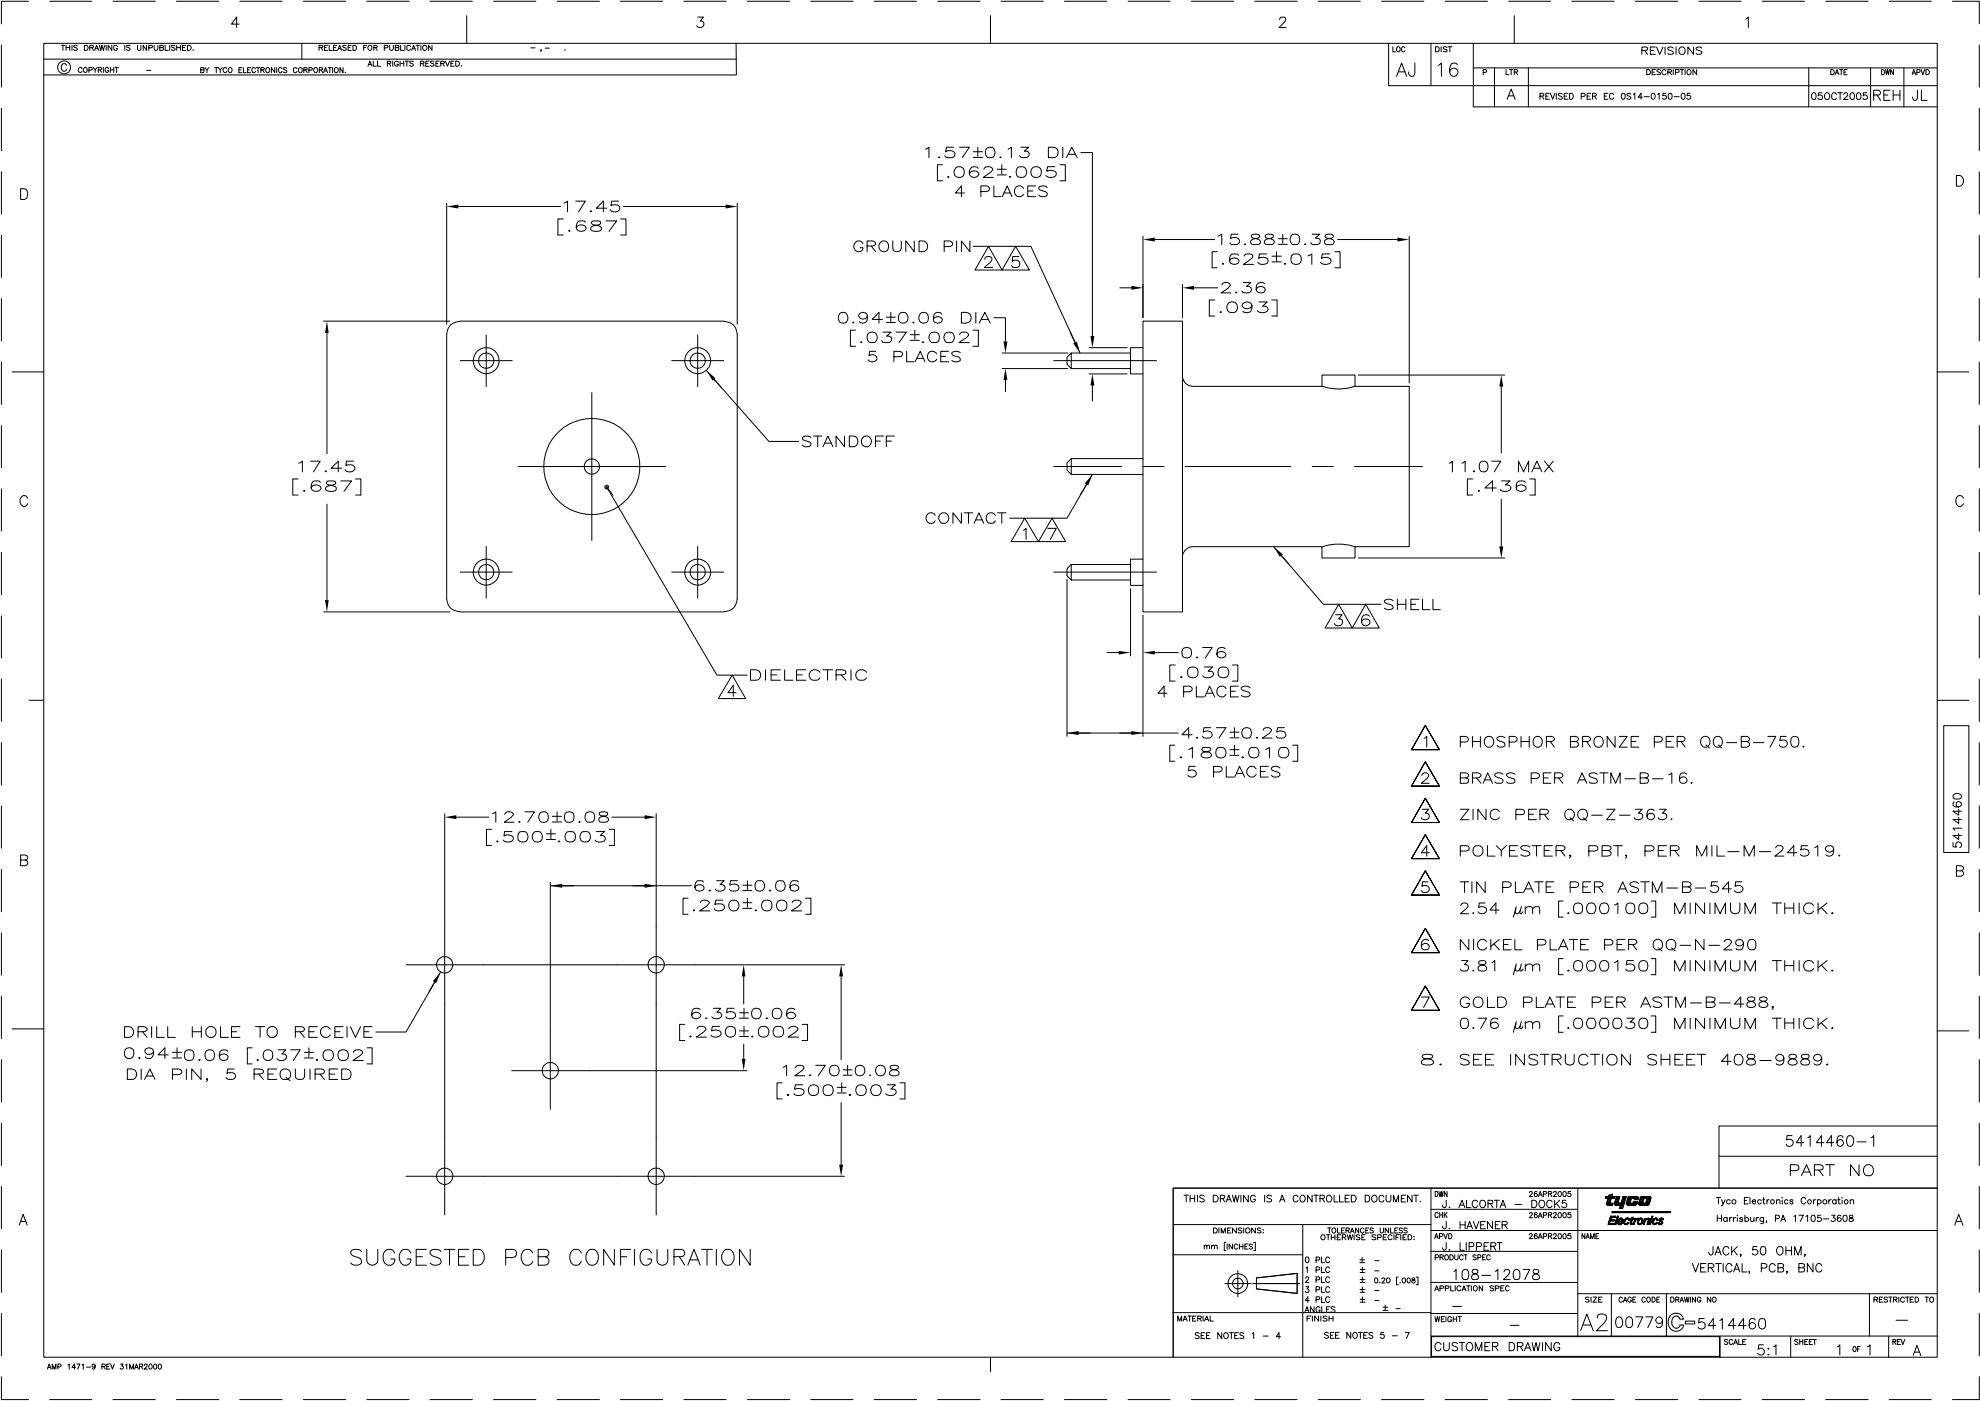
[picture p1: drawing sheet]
<svg xmlns="http://www.w3.org/2000/svg" width="594mm" height="420mm" viewBox="0 0 594 420" stroke-linecap="round" stroke-linejoin="round" font-family="sans-serif">
<g fill="none" stroke="#000" stroke-width=".3">
<path d="M.4 13.5v12.6M8.6 .4h-8.2v6.8M13.1 13h567.8v394h-567.8zM13.1 17.7h207.7M14.9 .4h12.6M18.4 13.6h1.1M18.9 13.6v1.5M19.8 14.3h1.1M19.8 13.6v1.5M20 19.6a.91 .91 0 0 0-1.3-.4 .91 .91 0 0 0-.3 1.2 .82 .82 0 0 0 .6 1 .82 .82 0 0 0 1-.6M20.9 13.6v1.5M21.6 13.6v1.5"/>
<path d="M23.2 13.8l-.4-.2-.7 .2 .2 .4 .8 .3-.1 .5-.6 .1-.3-.2M25.3 13.6h.6a.82 .82 0 0 1 .5 .8 .82 .82 0 0 1-.5 .7h-.6zM26.9 14.3l1-.1 .1-.4-.3-.2h-.8v1.5M27.5 14.3l.5 .8M28.4 15.1l.6-1.5 .6 1.5M28.6 14.6h.8M29.8 13.6l.4 1.5 .4-1.5 .4 1.5 .4-1.5M31.8 13.6v1.5M33.5 13.6v1.5l-1.1-1.5v1.5M33.9 .4h12.7M35.2 13.9l-.3-.3-.7 .2v1.1l.7 .2 .3-.4v-.2h-.3M37.4 13.6v1.5"/>
<path d="M39 13.8l-.4-.2-.7 .2 .2 .4 .8 .3v.5l-.5 .1-.5-.2M41.2 13.6v1.3l.5 .2 .4-.1 .1-.3v-1.1M43.9 13.6v1.5l-1-1.5v1.5M44.6 14.3h1v-.6l-1-.1v1.5M46.2 13.6v1.1l.5 .4 .4-.1 .2-.3v-1.1M47.9 14.3l1-.1 .1-.4-.4-.2h-.7v1.5l1-.2v-.5l-.3-.1M49.5 13.6v1.5h1M50.9 13.6v1.5M52.5 13.8l-.4-.2-.7 .2 .2 .4 .8 .3-.1 .5-.5 .1-.4-.2M52.9 .4h12.7M53 14.3h1.1M53 13.6v1.5"/>
<path d="M54.1 13.6v1.5M54.7 14.3h.7M55.7 13.6h-1v1.5h1M56.2 13.6h.5a.78 .78 0 0 1 .6 .8 .78 .78 0 0 1-.6 .7h-.5zM57.9 14.9v.2zM71.7 7.2h-2.3l1.6-2.1v3.2M71.9 .4h12.7M90.5 13v4.7M90.9 .4h12.7M95.7 14.3l1-.1 .1-.4-.4-.2h-.7v1.5M96.3 14.3l.5 .8M97.3 14.3h.6"/>
<path d="M98.3 13.6h-1v1.5h1M98.7 13.6v1.5h1M100 14.3h.7M101 13.6h-1v1.5h1M101.3 15.1l.6-1.5 .5 1.5M101.5 14.6h.8M103.8 13.8l-.3-.2-.7 .2 .2 .4 .8 .3-.1 .5-.6 .1-.3-.2M104.4 14.3h.6M105.3 13.6h-.9v1.5h.9M105.8 13.6l1 .2v.9l-.2 .3-.8 .1zM109.1 14.3h.5M110 13.6h-.9v1.5"/>
<path d="M110 .4h12.7M110.3 19.9l.6-1.6 .6 1.6M110.5 13.8a.66 .66 0 0 1 .9 0 .66 .66 0 0 1 0 .9v.2a.72 .72 0 0 1-1-.1 .72 .72 0 0 1 .1-1zM110.5 19.3h.8M111.9 18.3v1.6h1M112.1 14.3l.9-.1v-.5l-.9-.1v1.5M112.6 14.3l.5 .8M113.2 18.3v1.6h.9M115.2 14.3h1v-.6l-1-.1v1.5M116.2 19l1-.1v-.4l-1-.2v1.6M116.7 19l.5 .9M116.8 13.6v1.1l.5 .4 .6-.4v-1.1"/>
<path d="M117.8 18.3v1.6M118.5 14.3l1-.1 .1-.4-.4-.2h-.7v1.5l1-.2v-.5l-.3-.1M119.5 18.7a.68 .68 0 0 0-1-.1 .68 .68 0 0 0-.1 .9 .68 .68 0 0 0 1 .1l.1-.3h-.5M120 18.3v1.6M120 19h1.1M120.1 13.6v1.5h1M121.1 18.3v1.6M121.4 13.6v1.5M121.5 18.3h1M122 18.3v1.6M123.1 13.9l-.3-.3-.8 .3v.8l.3 .3 .5 .1 .3-.4M123.4 15.1l.6-1.5 .6 1.5"/>
<path d="M123.6 14.6h.8M124 18.5l-.5-.2-.6 .2 .1 .4 .9 .4-.1 .5-.6 .1-.3-.3M124.8 13.6h1M125.3 13.6v1.5M126.1 19l1-.1 .1-.3-.5-.3h-.6v1.6M126.2 13.6v1.5M126.7 19l.5 .9M126.9 13.8a.69 .69 0 0 1 .9 0 .69 .69 0 0 1 0 1 .69 .69 0 0 1-.9 .1l-.2-.4zM127.7 19h.7M128.7 18.3h-1v1.6h1M128.9 .4h12.7M129.5 13.6v1.5l-1-1.5v1.5"/>
<path d="M130.1 18.5l-.3-.2-.7 .2 .1 .4 .8 .3v.6l-.5 .1-.4-.3M130.7 19h.6M131.7 18.3h-1v1.6h1M132.2 19l1-.1 .1-.3-.5-.3h-.6v1.6M132.7 19l.6 .9M133.5 18.3l.7 1.6 .6-1.6M135.2 19h.6M136.1 18.3h-.9v1.6h.9M136.7 18.3h.5a.78 .78 0 0 1 .6 .8 .78 .78 0 0 1-.6 .8h-.5zM138.3 19.8h.1zM140 4.7v8.3M148 .4h12.7"/>
<path d="M159.2 14.3h1.2M162.3 15h-.2h.2l-.2 .4M163.5 14.4h1.3M167 .4h12.7M169.4 14.9v.2zM186 .4h12.7M205.1 .4h12.7M209.2 5.1h1.7l-.9 1.2a.91 .91 0 0 1 1.1 1 1.13 1.13 0 0 1-1 1 1.13 1.13 0 0 1-1.1-.6M220.7 13l.1 9.5h-207.7M224.1 .4h12.7M243.1 .4h12.7M262.1 .4h12.7"/>
<path d="M281.2 .4h12.7M297 4.7v8.3M300.1 .4h12.7M319.2 .4h12.7M338.2 .4h12.7M357.2 .4h12.7M376.3 .4h12.7M383.7 5.9l.3-.7 .9-.1a.72 .72 0 0 1 .6 .5 .72 .72 0 0 1-.1 .7l-1.9 2h2.2M395.3 .4h12.6M414.3 .4h12.7M416.4 13v12.7h164.5M417.7 14v1.5h.8"/>
<path d="M419 14.1a.68 .68 0 0 1 .9 .7 .68 .68 0 0 1-1 .6l-.1-.8zM421.2 14.3l-.3-.3-.6 .3 .1 1.1 .5 .1 .3-.3M424.3 18.9l-.2 3.6a.86 .86 0 0 1-1.5 0l-.2-1M429.1 13v12.7M430.4 14h.6a.82 .82 0 0 1 .6 .8 .82 .82 0 0 1-.6 .7h-.6zM431.3 19.7l.9-.8v4M432.1 14v1.5M433.3 .4h12.7M433.9 14.3l-.4-.3-.6 .1-.1 .4 .9 .4 .2 .5-.4 .1-.8-.1M434.3 14h1.1M434.8 14v1.5M437 19.4a1.13 1.13 0 0 0-1.1-.5 1.13 1.13 0 0 0-1 .8 2.71 2.71 0 0 0 .4 3 1.28 1.28 0 0 0 1.8-.6 1.28 1.28 0 0 0-.8-1.7 1.28 1.28 0 0 0-1.6 1.1"/>
<path d="M441.8 13v19h139.1M452.4 .4h12.6M454.1 4.7v8.3M471.3 .4h12.7M490.4 .4h12.7M492.3 15.1l1.6-.2v-.6l-1.6-.2v2.2M493.2 15.1l.8 1.2M494.9 15.1h.9M496.4 14.1h-1.5v2.2h1.5M496.7 14.1l1 2.2 1-2.2M499.3 14.1v2.2M501.7 14.4a.95 .95 0 0 0-1.6 .2l.2 .3 1.4 .6v.2v.3l-.6 .3-1-.3"/>
<path d="M502.6 14.1v2.2M507.8 14.1v2.2l-1.7-2.2v2.2M509.4 .4h12.7M510.3 14.4a1.01 1.01 0 0 0-1.7 .2l.2 .3 1.4 .6 .1 .2v.3l-.6 .3-1.1-.3M523.5 5.7l.8-.6v3.2M528.4 .4h12.7M547.5 .4h12.7M566.5 .4h12.6M585.5 .4h8v6.8M593.5 13.5v12.6M.4 32.5v12.7M24.6 20.6a.61 .61 0 0 0-.9-.4 .61 .61 0 0 0-.2 .9 .58 .58 0 0 0 .4 .6 .58 .58 0 0 0 .7-.3"/>
<path d="M26.7 21h.8l.1-.6-.9-.2v1.5M27.9 20.2l.6 .8v.7M29.1 20.2l-.6 .8M29.5 21l.8-.1 .1-.5-.9-.2v1.5M30 21l.5 .7M31 20.2v1.5M32.6 20.6l-.1-.2a.69 .69 0 0 0-1 .2 .69 .69 0 0 0 .3 1l.7-.1 .1-.4h-.3M33.1 20.2v1.5M33.1 21h1M34.1 20.2v1.5M34.5 20.2h1M35 20.2v1.5"/>
<path d="M43.9 21.1h1.3M60.2 21l.9-.1v-.5l-.9-.1v1.5l.9-.2 .1-.3-.3-.3M61.5 20.3l.6 .7v.8M62.7 20.3l-.6 .7M64.3 20.3h1.1M64.9 20.3v1.5M65.4 20.3l.6 .7v.8M66.6 20.3l-.6 .7M68 20.6a.64 .64 0 0 0-.9 0 .64 .64 0 0 0-.1 .8 .64 .64 0 0 0 .9 .1l.1-.1M68.6 20.4a.69 .69 0 0 1 1 .6 .69 .69 0 0 1-.9 .7l-.3-.5zM71.6 21h.6M72.6 20.3h-1v1.5h1"/>
<path d="M73 20.3v1.5h.8M74.3 21h.5M75.2 20.3h-.9v1.5h.9M76.6 20.6a.64 .64 0 0 0-.9 0 .64 .64 0 0 0-.1 .8 .64 .64 0 0 0 .9 .1l.1-.1M76.9 20.3h1M77.4 20.3v1.5M78.2 21l1-.1v-.5l-1-.1v1.5M78.7 21l.5 .8M79.8 20.4a.69 .69 0 0 1 1.1 .6 .69 .69 0 0 1-.9 .7l-.3-.5zM82.4 20.3v1.5l-1-1.5v1.5M83 20.3v1.5M84.6 20.6a.64 .64 0 0 0-.9 0 .64 .64 0 0 0-.1 .8 .64 .64 0 0 0 .9 .1l.1-.1"/>
<path d="M86 20.4l-.4-.1-.6 .1 .1 .5 .9 .5-.4 .4-.6-.3M89.1 20.6a.69 .69 0 0 0-1.2 .3 .69 .69 0 0 0 .9 .8l.3-.3M89.6 20.4l.3-.1 .6 .1 .1 1a.61 .61 0 0 1-.8 .4 .61 .61 0 0 1-.3-.9zM91.1 21l.9-.1v-.5l-.9-.1v1.5M91.6 21l.5 .8M92.6 21h1v-.6l-1-.1v1.5M94.2 20.4a.69 .69 0 0 1 1.1 .6 .69 .69 0 0 1-.9 .7l-.3-.5zM95.8 21l.9-.1v-.5l-.9-.1v1.5M96.3 21l.5 .8M97 21.8l.6-1.5 .6 1.5M97.3 21.3h.7M98.4 20.3h1"/>
<path d="M98.9 20.3v1.5M99.7 20.3v1.5M100.5 20.4a.72 .72 0 0 1 1 .6 .72 .72 0 0 1-1 .7l-.3-.5zM102.9 20.3v1.5l-1-1.5v1.5M103.5 21.7h.1zM418.8 22.9l1.5-4 1.5 4M419.4 21.5h1.9M441.8 20.4h139.1M444.8 21.7l.8-.1 .1-.6-.9-.1v1.5M448.1 20.4v11.6M451.6 20.9v1.5h.9M452 29.8l1.1-3.1 1.2 3.1"/>
<path d="M452.4 28.7h1.5M452.6 20.9h1M453.1 20.9v1.5M454.1 21.6l.8-.1 .1-.5-.9-.1v1.5M454.6 21.6l.5 .8M458.3 20.4v11.6M461.8 28.8l1-.1 .1-.5-1.1-.2v1.8M462.4 28.8l.6 1M463.6 28.8h.6M464.7 28h-1.1v1.8h1.1M464.9 28l.7 1.8 .7-1.8M466.7 28v1.8"/>
<path d="M468.5 28.2l-.5-.2-.7 .2 .1 .5 1.1 .6v.2l-.5 .3-.7-.3M469.1 28.8h.6M470.2 28h-1.1v1.8h1.1M470.7 28h.6a1.01 1.01 0 0 1 0 1.8h-.6zM474.1 28.9l1.1-.1v-.6l-1.1-.2v1.8M475.9 28.8h.7M477 28h-1.1v1.8h1.1M477.5 28.8l1-.1 .1-.5-1.1-.2v1.8M478.1 28.8l.6 1M481.1 28.8h.7M482.2 28h-1.1v1.8h1.1M483.9 28.4a.65 .65 0 0 0-.8-.4 .65 .65 0 0 0-.5 .7v.4a.65 .65 0 0 0 .5 .7 .65 .65 0 0 0 .8-.5"/>
<path d="M486.4 28.1l.3-.1a.92 .92 0 0 1 .6 .9 .92 .92 0 0 1-.6 .9 1.13 1.13 0 0 1-.3-1.7zM489 28.2l-.4-.2-.7 .2 .1 .5 1 .6v.2l-.4 .3-.7-.3M489.8 28.3l.4-.3v1.8M492.5 29.2h-1.3l.9-1.2v1.8M493 29h1.5M493.8 20.9h.5a.78 .78 0 0 1 .6 .7 .78 .78 0 0 1-.6 .8h-.5zM495.4 28.1l.2-.1a.92 .92 0 0 1 .7 .9 .92 .92 0 0 1-.7 .9 1.14 1.14 0 0 1-.2-1.7zM495.4 21.6h.7M496.4 20.9h-1v1.5h1M497.1 28.3l.4-.3v1.8M497.9 21.1l-.4-.2-.7 .2 .2 .4 .9 .5v.2l-.4 .2-.7-.2M499.5 21.3a.71 .71 0 0 0-1.2 0 .71 .71 0 0 0 .6 1.1h.3l.3-.3"/>
<path d="M499.5 28h-.8l-.1 .7a.63 .63 0 0 1 1 0 .63 .63 0 0 1-.2 1 .63 .63 0 0 1-.9-.3M500.1 21.6l1-.1 .1-.3-.4-.3h-.7v1.5M500.5 28.1l.2-.1a.92 .92 0 0 1 .7 .9 .92 .92 0 0 1-.7 .9 1.13 1.13 0 0 1-.2-1.7zM500.6 21.6l.6 .8M501.7 20.9v1.5M502 29h1.5M502.4 21.7l.9-.1 .1-.6-1-.1v1.5M503.8 20.9h1.1M504.4 28.1l.2-.1a.92 .92 0 0 1 .7 .9 .92 .92 0 0 1-.7 .9 1.13 1.13 0 0 1-.2-1.7zM504.4 20.9v1.5M505.3 20.9v1.5M506.1 21a.7 .7 0 0 1 1 .7 .7 .7 0 0 1-1.2 .4v-.8z"/>
<path d="M506.8 28h-.8l-.1 .7a.63 .63 0 0 1 .9 0 .63 .63 0 0 1-.1 1 .63 .63 0 0 1-.9-.3M508.8 20.9v1.5l-1.1-1.5v1.5M542.4 20.4v11.6M543.6 27.9a.64 .64 0 0 1 .9 .3v1.3l-.2 .3h-.7l-.4-.8zM546.4 27.8h-1.1v.9a.72 .72 0 0 1 1 0 .72 .72 0 0 1-.1 1.1 .72 .72 0 0 1-1-.3M547.3 28.2a.73 .73 0 0 1 .8-.4 .73 .73 0 0 1 .5 .8v.5a.76 .76 0 0 1-.7 .8 .76 .76 0 0 1-.8-.8zM549 20.9a.85 .85 0 0 1 .9 .3 .85 .85 0 0 1-.1 1l-.8 .2zM550.3 22.4l.5-1.5 .6 1.5M550.5 21.9h.7M550.7 28.3a.73 .73 0 0 0-.9-.5 .73 .73 0 0 0-.6 .8v.5a.75 .75 0 0 0 .6 .7 .75 .75 0 0 0 .9-.4M551.1 27.8h1.4M551.6 20.9h1"/>
<path d="M551.8 27.8v2M552.1 20.9v1.5M552.9 28.3l.4-.5 .6 .1 .2 .5-.3 .5-1 .9h1.3M553 21.6h.6M553.9 20.9h-.9v1.5h.9M555.1 27.9a.64 .64 0 0 1 .9 .3v1.3l-.2 .3h-.7l-.4-.8zM556.9 27.9a.71 .71 0 0 1 1.1 .3v1.3l-.6 .3h-.5l-.2-.8zM559.7 27.8h-.9l-.1 .9a.71 .71 0 0 1 1.1 0 .71 .71 0 0 1-.1 1.1 .71 .71 0 0 1-1.1-.3M560.9 20.4v11.6M561.8 28.5h1.4a.74 .74 0 0 0 .7-.9l-.3-.4-.4-.1h-1.4v3M562.9 28.5l1 1.6M564.2 20.9a.77 .77 0 0 1 .9 .7 .77 .77 0 0 1-.9 .8z"/>
<path d="M564.9 28.5h1.2M565.4 20.9l.3 1.5 .3-1.5 .3 1.5 .3-1.5M566.8 27.1h-1.9v3h1.9M567.7 28.5h2M567.7 27.1v3M567.8 20.9v1.5l-.9-1.5v1.5M569.7 27.1v3M570.9 20.4v11.6M573.4 22.4l.5-1.5 .6 1.5M573.5 21.9h.7M574.8 21.7l.9-.1v-.6l-.9-.1v1.5M575 27.1v2.3l-.4 .6-.5 .1a.81 .81 0 0 1-.6-1"/>
<path d="M576.1 20.9l.5 1.5 .6-1.5M576.2 27.1v3h1.7M577.5 20.9a.85 .85 0 0 1 .9 .3 .85 .85 0 0 1 0 1l-.9 .2zM593.5 32.5v12.7M.4 51.5v12.7M6.2 56.6h1.1a1.75 1.75 0 0 1 1 1.6 1.75 1.75 0 0 1-1 1.6h-1.1zM277.5 44.7l1.1-.5v3.1M281.4 47.2l.2-.2 .3 .2zM282.6 49.4h-1.5v4.8h1.5M284.1 53l.3-.1 .2 .1-.2 .2zM285.9 44.2h-2.1l-.3 1.3a1.9 1.9 0 0 1 2.8 .6v.3a1.42 1.42 0 0 1-1.9 .9l-.6-.1-.5-.5M287.7 44.2h3l-2.2 3.1"/>
<path d="M289.2 57.9h-2.7l1.8-2.1v3.2M291.8 45.5h2.8M291.8 47.2h2.8M293.2 44.2v2.7M293.3 50.5a1.57 1.57 0 0 0-2-.3 1.57 1.57 0 0 0-.6 1.9 1.49 1.49 0 0 0 1.4 1.1 1.49 1.49 0 0 0 1.4-1.1 1.64 1.64 0 0 0-2.8 0M294.1 57.4l2.2-.1 .4-.4v-.6l-.4-.4-.5-.1h-1.7v3.2M295.1 50.8a1.48 1.48 0 0 1 2.6-.1l-.7 1-2.2 1.5h3.1M295.7 44.7a1.57 1.57 0 0 1 2.6 .4 1.57 1.57 0 0 1-1.6 2.2 1.58 1.58 0 0 1-1-2.6zM298 55.8v3.2h2.1M299 50.8h2.8M299 52.5h2.8M300 47l.2 .2h-.4z"/>
<path d="M300.4 49.4v2.7M300.6 59l1.4-3.2 1.4 3.2M301.1 57.9h1.8M302.3 44.7l1-.5v3.1M302.7 53l.2-.1 .2 .1-.2 .2zM306.2 44.2h2.2l-1.2 1.1h.6a.98 .98 0 0 1 .8 .9 .98 .98 0 0 1-.6 1l-.6 .1a1.24 1.24 0 0 1-1.7-.6M306.9 56.5a1.51 1.51 0 0 0-2.2-.3 1.51 1.51 0 0 0 0 2.3 1.51 1.51 0 0 0 2.2-.3M308.2 57.3h1.5M310.6 55.8h-2.4v3.2h2.4M314 56.3a1.52 1.52 0 0 0-2.5 .2l.2 .4 1.7 .5a.79 .79 0 0 1 .6 1.1 1.76 1.76 0 0 1-2.5 0M314.4 44.2h1.4a1.57 1.57 0 0 1 1.5 1.5 1.57 1.57 0 0 1-1.5 1.6h-1.4zM316.3 50h-2.2l-.2 1.4a2.76 2.76 0 0 1 2.7 .1l.1 .8a1.97 1.97 0 0 1-3.1 .3"/>
<path d="M317.8 49.4h1.6v4.8h-1.6M318.7 44.2v3.1M319.8 47.3l1.6-3.1 1.6 3.1M320.4 46.3h2M324.1 45.8h3.5v55M586.7 52.6h1a1.71 1.71 0 0 1 1.1 1.6 1.71 1.71 0 0 1-1.1 1.6h-1zM593.5 51.5v12.7M.4 70.6v12.6M133.9 60.9v36.3M137.4 61.9h30.7M168.9 65.7h-1.6v4.8h1.6M169.1 60.9l1.1-.6v3.2"/>
<path d="M170.5 69.2h.4l-.1 .2zM172.6 60.3h2.9l-2 3.2M175.5 66.7l-.2-.4a1.72 1.72 0 0 0-2.3 .6 1.72 1.72 0 0 0 .5 2.3 1.56 1.56 0 0 0 2.3-.8 1.64 1.64 0 0 0-1.5-1 1.64 1.64 0 0 0-1.5 1M177 63.4l.2-.2 .2 .2-.2 .1zM177.6 66.3l-.2 .7 .7 .4a2.52 2.52 0 0 1 2.2 1v.4a2.32 2.32 0 0 1-3.2 0v-.4a2.52 2.52 0 0 1 2.3-1l.7-.4-.2-.7zM181.7 66.3h3.2l-2.3 3.1M181.9 62.4h-3.1l2.1-2.1v3.2M185.5 60.3h-2.1l-.2 1.4 .2-.2a2.03 2.03 0 0 1 2.4 .8 1.58 1.58 0 0 1-1.2 1.3 1.58 1.58 0 0 1-1.6-.7M186.1 65.7h1.6v4.8h-1.6M186.9 61.9h30.7M221.1 60.9v36.3M258.7 73a1.55 1.55 0 0 0-2.3-.3 1.55 1.55 0 0 0 .1 2.4 1.36 1.36 0 0 0 2.2-.4v-.4h-.8"/>
<path d="M260 73.8h1.6l1-.6a1.02 1.02 0 0 0-1-.9h-1.6v3.2M261.3 73.8l1.3 1.7M267.7 72.3v2.2a1.33 1.33 0 0 0 1.3 1 1.33 1.33 0 0 0 1.3-1v-2.2M274.2 72.3v3.2l-2.6-3.2v3.2M275.6 72.3h1.3a1.64 1.64 0 0 1 1.3 1.6 1.64 1.64 0 0 1-1.3 1.6h-1.3zM283.1 74h1.6a1.01 1.01 0 0 0 1-1.1l-.5-.5-.5-.1h-1.6v3.2M286.9 72.3v3.2M290.8 72.3v3.2l-2.5-3.2v3.2M291.8 73.9h17.3l14.8 32M295.3 77.8l.2-.5a1.24 1.24 0 0 1 1.8 0l.1 .6-.5 .8-1.8 1.5h2.6M296.4 73.9l4.1 7.1h-8.1zM304.5 73.9l4.2 7.1h-8.2z"/>
<path d="M305.5 76.9h-1.8l-.2 1.5a1.26 1.26 0 0 1 1.9-.1 1.26 1.26 0 0 1-.1 1.8l-.6 .1a.94 .94 0 0 1-1.3-.6M342.7 70.8v24.5M346.3 71.8h17.9M365 75.5h-1.5v4.8h1.5M365.3 70.8l1.1-.6v3.2M366.5 79.1l.3-.1 .1 .1-.1 .2zM371.3 70.2h-2.1l-.2 1.4a1.79 1.79 0 0 1 2.7 .6 1.03 1.03 0 0 1-1.2 1.2 1.24 1.24 0 0 1-1.7-.6M371.3 76.6a1.61 1.61 0 0 0-1.9-.2 1.61 1.61 0 0 0-.7 1.9 1.51 1.51 0 0 0 2.2 .8l.4-.2 .2-.5a1.49 1.49 0 0 0-1.3-1.1 1.49 1.49 0 0 0-1.5 1M373 76.8a1.6 1.6 0 0 1 2.7 0l-.2 .5-2.6 2h3M373.1 73.3l.3-.2 .1 .2zM375.4 70.4l-.2 .6 .6 .4a1.84 1.84 0 0 1 2.2 1.4l-.5 .5h-2.1a.75 .75 0 0 1-.2-1.3l2.3-.8 .2-.5a2.1 2.1 0 0 0-2.3-.3zM379.6 70.4l-.2 .6 .6 .4a1.84 1.84 0 0 1 2.1 1.4l-.4 .5h-2.1a.75 .75 0 0 1-.2-1.3l2.3-.8 .1-.5a2.1 2.1 0 0 0-2.2-.3z"/>
<path d="M379.8 76.2h-2.2l-.2 1.3a2.28 2.28 0 0 1 2.7 .1 1.03 1.03 0 0 1-.5 1.5 2.15 2.15 0 0 1-2.4-.4M381.4 76.8h2.8M381.4 78.5h2.8M382.8 75.5v2.8M383.3 71.6h2.7M383.3 73.3h2.7M384.6 70.2v2.7M385.1 79.1l.2-.1 .2 .1-.2 .2zM387.4 70.4a1.49 1.49 0 0 1 1.7 0 1.49 1.49 0 0 1 .6 1.6l-.1 .8a1.91 1.91 0 0 1-2.2 .5 2.03 2.03 0 0 1 0-2.9zM387.8 76.2a1.66 1.66 0 0 1 2.2 .6 1.66 1.66 0 0 1-.5 2.3 1.66 1.66 0 0 1-2.2-.4 2.12 2.12 0 0 1 .5-2.5zM391.2 73.3l.2-.2 .2 .2zM392.2 76.8l1.2-.6v3.1"/>
<path d="M393.4 70.2h2.3l-1.2 1.2a1.09 1.09 0 0 1 1.4 1.1 1.77 1.77 0 0 1-2.9 .3M397.6 70.4l-.3 .6 .7 .4a2.12 2.12 0 0 1 2.1 .9v.5l-.5 .5h-2a.82 .82 0 0 1-.3-1.3l2.3-.8 .2-.5a1.9 1.9 0 0 0-2.2-.3zM398.7 76.2h-2.2l-.3 1.3a2.46 2.46 0 0 1 2.7 .1 .99 .99 0 0 1-.5 1.5 2.22 2.22 0 0 1-2.4-.4M400.3 75.5h1.5v4.8h-1.5M401.1 71.8h17.9M422.6 70.8v44.1M593.5 70.6v12.6M.4 89.5v12.7M97 96.3h37.9M98 99.9v36.2M137.8 96.4a3.8 3.8 0 0 0-3.9 3.9v79.2a3.8 3.8 0 0 0 3.9 3.9M137.8 96.3h79.4"/>
<path d="M217.2 96.4a3.8 3.8 0 0 1 3.9 3.9v79.2a3.8 3.8 0 0 1-3.9 3.9M255.7 96.7l.2-.1 .1 .1-.1 .2zM256.5 99h-1.5v4.8h1.5M260.1 94.8a1.36 1.36 0 0 1-1.4 .9 1.36 1.36 0 0 1-1.2-1.1 1.39 1.39 0 0 1 1.8-.8 1.39 1.39 0 0 1 .8 1.7l-.2 .8a1.44 1.44 0 0 1-2.2 .2M264.6 95.8h-3.1l2.1-2.1v3.2M264.8 99.6h2.4l-1.3 1.2a1.19 1.19 0 0 1 1.5 .8v.3a1.42 1.42 0 0 1-2 .8h-.6l-.5-.5M265.8 95.1h2.7M265.8 96.7h2.7M267.1 93.7v2.8M268.7 99.6h3.1l-2.2 3.1M270 93.9a1.58 1.58 0 0 1 2.1 .5 1.58 1.58 0 0 1-.4 2.1 1.58 1.58 0 0 1-2.1-.2 2.28 2.28 0 0 1 .4-2.4zM273.7 96.7l.2-.1 .2 .1-.2 .2z"/>
<path d="M274.3 99v2.7M276.2 93.9a1.62 1.62 0 0 1 2.2 .9 1.62 1.62 0 0 1-1.2 2.1 1.65 1.65 0 0 1-1.7-1.1 1.65 1.65 0 0 1 .7-1.9zM282.4 94.2a1.48 1.48 0 0 0-2-.3 1.48 1.48 0 0 0-.5 1.9 1.32 1.32 0 0 0 2 .9l.5-.2 .1-.5a1.39 1.39 0 0 0-1.2-1.1 1.39 1.39 0 0 0-1.4 .9M288.3 93.7h1.4a1.61 1.61 0 0 1 1.5 1.6 1.61 1.61 0 0 1-1.5 1.6h-1.4zM291.8 99h1.6v4.8h-1.6M292.6 93.7v3.2M293.6 96.9l1.7-3.2 1.6 3.2M294.3 95.8h2M298 95.3h3.5v7.1M320.9 99.5l1.4 3.2M335.8 86.3h3.5M342.7 96.3h11.9v16.9a3.3 3.3 0 0 0 3.1 2.7h38.7v-3.4h9.9v3.4h16.3v48.1h-16.3v3.3h-9.9v-3.3h-39.2a3.3 3.3 0 0 0-2.6 3.1v16.4h-11.9z"/>
<path d="M354.6 85.3v10M358.1 86.3h7.1M364.2 90h-1.6v4.8h1.6M366 93.4l.3 .2-.3 .2-.2-.2zM366.4 85.5a.72 .72 0 0 1 .8-.8 1.48 1.48 0 0 1 1.7 .6v.3l-.6 .8-2.1 1.4h2.9M370.5 87.8l.3-.2 .1 .2zM372.8 84.7h2.3l-1.3 1.2a1.15 1.15 0 0 1 1.4 .8 1.03 1.03 0 0 1-1.1 1.1 1.24 1.24 0 0 1-1.7-.6M375.4 91.7a1.59 1.59 0 0 1-1.5 .9 1.59 1.59 0 0 1-1.5-1.1 1.61 1.61 0 0 1 2.4-.7 1.61 1.61 0 0 1 .4 2.4 1.72 1.72 0 0 1-2.5 .1M377.5 90.6h2.5l-1.4 1.2a1.23 1.23 0 0 1 1.6 .8v.2a2.05 2.05 0 0 1-3.2 .4M379.2 85.1a1.56 1.56 0 0 0-1.9-.1 1.56 1.56 0 0 0-.6 1.8 1.41 1.41 0 0 0 1.3 1 1.41 1.41 0 0 0 1.4-1 1.45 1.45 0 0 0-1.4-.9 1.45 1.45 0 0 0-1.3 .9M381.3 90h1.6v4.8h-1.6M593.5 89.5v12.7"/>
<path d="M.4 108.6v12.7M3.6 111.5h9.5M138 108.2h15.6M145.8 100.5v15.5M177.5 117.7v44.4M201.4 108.2h15.6M209.2 100.5v15.5M211.8 111.1l18.7 21.3h9M214.1 113.7l2.3 2.7M258.2 102.5l.3 .2h-.4zM262.6 105.4h-1.8l-.2 1.3a1.27 1.27 0 0 1 1.7-.2 1.27 1.27 0 0 1 .4 1.6 1.58 1.58 0 0 1-2.3-.2M268.1 107l2.2-.1a.82 .82 0 0 0 0-1.4l-2.2-.1v3.1"/>
<path d="M271.9 105.4v3.1h2.2M273 100.4h2.7M273 102.1h2.7M274.4 108.5l1.5-3.1 1.5 3.1M275 107.5h1.8M276.5 102.7l.3-.2 .2 .2zM280.8 106.1a1.52 1.52 0 0 0-2-.4 1.52 1.52 0 0 0-.6 2 1.52 1.52 0 0 0 2 .6l.6-.6M282.1 106.9h1.4M284.5 105.4h-2.4v3.1h2.4M287.8 100.4l.2-.5a1.69 1.69 0 0 1 2.4 .3v.3l-.7 .8-2.2 1.4h3.2M288 105.8a2.01 2.01 0 0 0-2.6 0l.4 .8 1.4 .4a.91 .91 0 0 1 .8 1.1 2.01 2.01 0 0 1-2.6 0M300.5 105.9h19.7"/>
<path d="M300.5 110.5h19.7M301.5 114v3.5M316 108.2h30.8M321.2 105.9v4.6l-1.2-1.2v-2.2l1.2-1.2h17.8M321.2 110.5h17.8M326.6 104.3h11.4M326.6 112.1h11.4M327.6 115.6v4.7M342.7 104.3h-3.7v7.8h3.7M354.6 112.7v54.4M396.5 115.9a15.6 15.6 0 0 0 9.8 0M407.3 112.5h43.9"/>
<path d="M450.2 116v19.8M580.9 111.5h9.5M593.5 108.6v12.7M.4 127.6v12.7M89.6 138.9l1.1-.6v3.2M93.1 138.3h2.9l-2 3.2M106 138.3h-2.1l-.2 1.4 .2-.2a2.18 2.18 0 0 1 2.5 .8 1.64 1.64 0 0 1-1.3 1.2 1.64 1.64 0 0 1-1.6-.7M155.4 139.9h44.2M243.2 131.3a1.53 1.53 0 0 0-2.6 .2l.4 .5 1.5 .5a.79 .79 0 0 1 .7 1 1.76 1.76 0 0 1-2.6 0M243.9 130.8h2.6M245.2 130.8v3.2M246.8 134l1.4-3.2 1.6 3.2"/>
<path d="M247.4 132.9h1.8M253.2 130.8v3.2l-2.5-3.2v3.2M254.7 130.8h1.2a1.64 1.64 0 0 1 1.4 1.6 1.64 1.64 0 0 1-1.4 1.6h-1.2zM258.7 131.3a1.55 1.55 0 0 1 2.2 0 1.55 1.55 0 0 1-.2 2.3 1.55 1.55 0 0 1-2.2-.4 1.74 1.74 0 0 1 .2-1.9zM262.6 132.3h1.4M264.9 130.8h-2.3v3.2M265.8 132.3h1.5M268.2 130.8h-2.4v3.2M316 139.9h20.4M321.2 137.5v4.8M342.7 137.5h-21.5l-1.2 1.3v2.2l1.2 1.3h21.5M342.7 139.9h6.4"/>
<path d="M355.4 139.9h31.7M393.4 139.9h6.4M406.1 139.9h20.5M434.6 138.9l.4-.1 .5-.5v3.2M438.4 138.9l.9-.6v3.2M444.1 138.5a1.44 1.44 0 0 1 1.6 .1 1.44 1.44 0 0 1 .5 1.6 1.36 1.36 0 0 1-1.6 1.3 1.36 1.36 0 0 1-1-1.8zM447.3 138.3h2.7l-1.9 3.2M463.1 138.3l2.7 3.2M465.8 138.3l-2.7 3.2M593.5 127.6v12.7M.4 146.6v12.7M8.3 149.4a1.18 1.18 0 0 0-1.3-.8 1.18 1.18 0 0 0-1 1.2 1.45 1.45 0 0 0 .3 1.5 1.45 1.45 0 0 0 1.6 .4l.4-.6"/>
<path d="M89.4 143.6h-1.6v4.9h1.6M91 147.2h.4l-.1 .2zM96 144.7l-.2-.4a1.72 1.72 0 0 0-2.3 .6 1.72 1.72 0 0 0 .5 2.3 1.56 1.56 0 0 0 2.3-.9 1.64 1.64 0 0 0-1.5-.9 1.64 1.64 0 0 0-1.5 .9M97.5 141.4l.2-.2 .2 .2-.2 .1zM98 151.2v28.8M98.1 144.3l-.2 .7 .7 .4a2.52 2.52 0 0 1 2.2 .9v.5a1.94 1.94 0 0 1-2.7 .4l-.5-.4v-.5a2.88 2.88 0 0 1 2.3-.9l.8-.4-.3-.7zM102.2 144.2h3.2l-2.3 3.2M102.4 140.4h-3.1l2.1-2.1v3.2M106.6 143.6h1.6v4.9h-1.6M181.9 146.1l33.1 56.4h9M182.4 146.7l1.4 1.8M280.4 154.6a1.55 1.55 0 0 0-2.6-.1 1.55 1.55 0 0 0 1 2.4l1.1-.1 .5-.6"/>
<path d="M281.9 154.2a1.54 1.54 0 0 1 2.4 .3 1.54 1.54 0 0 1-.7 2.2 1.54 1.54 0 0 1-2.1-1v-.7zM288.3 153.8v3.1l-2.5-3.1v3.1M289.1 153.8h2.6M290.4 153.8v3.1M292.1 156.9l1.4-3.1 1.5 3.1M292.6 155.9h1.9M298.5 154.6a1.53 1.53 0 0 0-2.2-.4 1.53 1.53 0 0 0-.2 2.2 1.53 1.53 0 0 0 2.2 .1l.2-.3M299.1 153.8h2.6M300.4 153.8v3.1M306.9 159l.8-.5v3.3M307.3 155.4l4.1 7h-8.2zM314.2 158.5h2.5l-1.7 3.3"/>
<path d="M315.5 155.4l4 7h-8.1zM325.8 145.2l-1.8 3.1M327.6 142.3l-7.6 13.1h-17.2M441.6 143.6h-1.6v4.9h1.6M441.8 141.4l.2-.2 .2 .2-.2 .1zM443.2 147.2h.5l-.3 .2zM448.6 146.3h-3.3l2.2-2.1v3.2M450.2 149.7v14.2M450.3 144.2h2.5l-1.4 1.2a1.24 1.24 0 0 1 1.7 1 2.05 2.05 0 0 1-3.3 .4M455.3 141.5v-3.2l1.6 3.2 1.5-3.2v3.2M457.4 144.7a1.81 1.81 0 0 0-2.6 .1 1.6 1.6 0 0 0 .6 2.4 1.6 1.6 0 0 0 2.2-.9 1.64 1.64 0 0 0-1.5-.9 1.64 1.64 0 0 0-1.4 .9M458.7 143.6h1.6v4.9h-1.6"/>
<path d="M459.3 141.5l1.5-3.2 1.6 3.2M459.9 140.4h1.9M588.8 149.4a1.18 1.18 0 0 0-1.7-.6 1.93 1.93 0 0 0 .2 3 1.29 1.29 0 0 0 1.5-.7M593.5 146.6v12.7M.4 165.7v12.7M138 171.6h15.6M145.8 163.9v15.5M201.4 171.6h15.6M209.2 163.9v15.5M316 171.6h30.8M320 173.7v47.2M321.2 169.3v4.6l-1.2-1.2v-2.1l1.2-1.3h17.8"/>
<path d="M321.2 173.9h17.8M339 176.6v20.1M342.7 167.7h-3.7v7.9h3.7M381.9 164l14.9 17.2h17.3M384.2 166.6l2.3 2.6M396.5 164a15.6 15.6 0 0 1 9.8 0M407.3 167.3h43.9M419 179.7v3.1M421.6 179.7v3.1M425.5 179.7h-2.4v3.1h2.4M426.6 179.7v3.1h2.2M429.7 179.7v3.1h2.2"/>
<path d="M593.5 165.7v12.7M.4 184.7v12.6M97 183.5h37.9M137.8 183.5h79.4M332 195.7h3.4M342.7 184.4v36.5M346.3 195.7h7M352.4 199.4h-1.6v4.9h1.6M358.7 197.1h.5l-.3 .2zM360.6 194.2h2.9l-2.1 3.1M367.4 194.6a1.52 1.52 0 0 0-2-.2 1.52 1.52 0 0 0-.5 1.9 1.41 1.41 0 0 0 1.4 1 1.41 1.41 0 0 0 1.3-1 1.45 1.45 0 0 0-1.3-.9 1.45 1.45 0 0 0-1.4 .9M369.6 199.4h1.6v4.9h-1.6"/>
<path d="M400.5 184.4h1.9l-1 1.2a1.08 1.08 0 0 1 1.2 1.3 1.08 1.08 0 0 1-1.5 .8l-.6-.2-.4-.5M401.4 181.2l4.1 7.1h-8.2zM409.5 181.2l4.1 7.1h-8.1zM410.6 184.8a1.37 1.37 0 0 0-1.5-.4 1.37 1.37 0 0 0-.8 1.3 1.46 1.46 0 0 0 1.1 2 1.09 1.09 0 0 0 1.2-.4 1.09 1.09 0 0 0 0-1.2 1.43 1.43 0 0 0-2.3 .5M417.7 180.1a2.11 2.11 0 0 0-2.6 0 .86 .86 0 0 0 .8 1l1.1 .2a1.09 1.09 0 0 1 .7 1.1 2.11 2.11 0 0 1-2.6 0M419 181.2h2.6M423.1 181.2h1.4M593.5 184.7v12.6M.4 203.7v12.7M8.7 210h4.4M219.5 202.5l4.1 7h-8.2zM220.7 207.7h-2.4l1.6-2.2v3.3"/>
<path d="M225 200.9h1.6a1.57 1.57 0 0 1 1.5 1.5 1.57 1.57 0 0 1-1.5 1.6h-1.6zM229.5 200.9v3.1M231.2 202.4h1.7M234 200.9h-2.8v3.1h2.8M235.3 200.9v3.1h2.5M238.8 202.4h1.7M241.6 200.9h-2.8v3.1h2.8M245.9 201.6a1.72 1.72 0 0 0-2.5-.6 1.72 1.72 0 0 0-.4 2.6 1.72 1.72 0 0 0 2.6 0l.3-.3M246.7 200.9h3M248.2 200.9v3.1M250.7 202.4l2.5-.2a.62 .62 0 0 0 .5-.6 .62 .62 0 0 0-.5-.6l-2.5-.1v3.1M252.2 202.4l1.5 1.6"/>
<path d="M255.2 200.9v3.1M259.8 201.6a1.72 1.72 0 0 0-2.5-.6 1.72 1.72 0 0 0-.3 2.6 1.72 1.72 0 0 0 2.6 0l.2-.3M320 219.8h33.3M349.9 207.9h-2.7l1.9-2.1v3.2M354 203.1l.2-.2 .3 .2-.3 .1zM354.9 207.5l2.1-.2 .5-.4v-.5l-1-.6h-1.6v3.2M358.7 205.8v3.2h2.2M361.1 200h2.5l-1.3 1.3a1.23 1.23 0 0 1 1.6 .7 1.85 1.85 0 0 1-3.1 .9l-.1-.3M361.3 209l1.4-3.2 1.5 3.2M361.8 207.9h1.8M363.1 218.2h-2.1l-.2 1.4a1.82 1.82 0 0 1 2.7 .6v.3a1.37 1.37 0 0 1-1.9 .9l-.6-.1-.4-.5M364.7 218.2h2.9l-2.1 3.2"/>
<path d="M367.6 206.5a1.55 1.55 0 0 0-2.3-.3 1.55 1.55 0 0 0 0 2.3 1.37 1.37 0 0 0 2.3-.3M368.8 219.6h2.7M369 207.3h1.4M370.2 218.2v2.7M371.3 205.8h-2.3v3.2h2.3M373 218.4a1.45 1.45 0 0 1 1.7 0 1.45 1.45 0 0 1 .5 1.6l-.1 .8a1.52 1.52 0 0 1-1.9 .5 1.52 1.52 0 0 1-.8-1.7l.2-.8zM374.8 206.2a2.11 2.11 0 0 0-2.6 0 .88 .88 0 0 0 .8 .9l1.1 .4a.9 .9 0 0 1 .7 1 1.85 1.85 0 0 1-2.6 0M378.8 219v-.2a1.47 1.47 0 0 1 2-.4l.5 .4v.4l-.6 .7-2.2 1.5h2.9M385.1 218.2h-2l-.2 1.4a1.82 1.82 0 0 1 2.7 .6v.3a1.37 1.37 0 0 1-1.9 .9l-.6-.1-.4-.5M427.4 217.6l4.2 7.2h-8.4l4.2-7.2 4.2 7.2h-8.4zM580.9 210h9.5M582.8 217.6h7.6v38.1h-7.6z"/>
<path d="M593.5 203.7v12.7M.4 222.7v12.7M352.3 223.5h-1.5v4.8h1.5M353.8 227.1l.3-.2 .2 .2-.2 .2zM356.4 224.7l1.1-.5v3.1M357.5 220.3h-3.1l2-2.1v3.2M358.4 229.8h-1.9l-.1 1.4a1.57 1.57 0 0 1 2.3 .7 1.39 1.39 0 0 1-1 1.1 1.39 1.39 0 0 1-1.5-.5M358.9 221.1l.3 .2h-.5zM360.6 224.2l-.2 .6a2.18 2.18 0 0 0 2.1 .8l.6 .3 .1 .8a2.15 2.15 0 0 1-3 0 1.17 1.17 0 0 1 1.3-1.2l1.3-.3 .3-.6-.3-.4zM363.9 231.5l2.2-.1 .3-.5v-.5l-.3-.4-.6-.2h-1.6v3.2M367.7 229.8v3.2h2.2M368.8 221.3h2.7"/>
<path d="M368.8 224.8h2.7M368.8 226.5h2.7M370.2 223.5v2.8M370.2 233l1.5-3.2 1.5 3.2M370.8 231.9h1.8M372.4 227.1l.2-.2 .3 .2-.3 .2zM376.7 221.3l.2-.2 .2 .2zM376.7 230.6a1.54 1.54 0 0 0-2.3-.3 1.54 1.54 0 0 0 0 2.3 1.54 1.54 0 0 0 2.3-.3M378 231.4h1.4M379.6 224.7l1.1-.5v3.1M380.3 229.8h-2.3v3.2h2.3M383.8 230.3a1.49 1.49 0 0 0-2.5 .3l.3 .5 .3 .1a2.41 2.41 0 0 1 1.9 .9v.4a1.76 1.76 0 0 1-2.5 0"/>
<path d="M384 224.2a1.66 1.66 0 0 1 2.3 .6 1.66 1.66 0 0 1-.5 2.3 1.66 1.66 0 0 1-2.3-.4 2.12 2.12 0 0 1 .5-2.5zM387.6 223.5h1.5v4.8h-1.5M426.4 232.5l.2-.4 .5-.3 1 .1a.63 .63 0 0 1 .1 1.1l-2 1.9h2.4M427.1 221.4l.7-.5v3.2M427.4 228.5l4.2 7.3h-8.4l4.2-7.3 4.2 7.3h-8.4zM427.4 239.4l4.2 7.3h-8.4l4.2-7.3 4.2 7.3h-8.4zM437.9 222.5l2-.1 .4-.4v-.6l-.4-.4-.5-.1h-1.5v3.2M437.9 233.3l2.1-.2a.67 .67 0 0 0 0-1.2l-2.1-.1v3.1l2.1-.1a.82 .82 0 0 0 0-1.3l-.5-.2M441.5 233.3h1.6a1.02 1.02 0 0 0 1-.9l-1-.6h-1.6v3.1M441.5 220.9v3.2M441.5 222.4h2.4M442.8 233.3l1.3 1.6"/>
<path d="M443.9 220.9v3.2M444.8 234.9l1.3-3.1 1.4 3.1M445.3 233.9h1.7M445.4 221.3a1.55 1.55 0 0 1 2.5 1 1.55 1.55 0 0 1-2.1 1.6 1.9 1.9 0 0 1-.4-2.6zM450.7 232.2a1.86 1.86 0 0 0-2.5 0 .86 .86 0 0 0 .8 .9l1 .4a.79 .79 0 0 1 .7 1 1.86 1.86 0 0 1-2.5 0M451.3 221.3a1.76 1.76 0 0 0-2.4 0 .76 .76 0 0 0 .7 .9 1.87 1.87 0 0 1 1.7 .9v.5a1.56 1.56 0 0 1-2.4 0M452.5 222.5l2.1-.1 .3-.4v-.6l-.3-.4-.5-.1h-1.6v3.2M454.2 232.2a1.91 1.91 0 0 0-2.4 0l.3 .8 1.5 .5a.79 .79 0 0 1 .6 1 1.91 1.91 0 0 1-2.4 0M456.1 222.4h2.5M456.1 220.9v3.2M458.6 220.9v3.2M459.1 233.5l2.2-.2a.82 .82 0 0 0 0-1.4l-2.2-.1v3.1"/>
<path d="M460.1 221.3a1.53 1.53 0 0 1 2.1 .1 1.53 1.53 0 0 1-.1 2.2 1.43 1.43 0 0 1-1.8 .2 1.43 1.43 0 0 1-.6-1.8zM462.8 233.3h1.4M463.7 222.4l2.1-.2a.67 .67 0 0 0 0-1.2l-2.1-.1v3.2M464.9 222.4l1.2 1.7M465.1 231.8h-2.3v3.1h2.3M466.2 233.3l2.1-.2a.67 .67 0 0 0 0-1.2l-2.1-.1v3.1M467.4 233.3l1.2 1.6M470.9 222.4l2-.2a.67 .67 0 0 0 0-1.2l-2-.1v3.2l2-.2a.82 .82 0 0 0 0-1.4l-.5-.1M473 234.9l1.4-3.1 1.4 3.1M473.5 233.9h1.8M474.6 222.4l2-.2a.67 .67 0 0 0 0-1.2l-2-.1v3.2M475.7 222.4l1.2 1.7"/>
<path d="M478.3 221.3a1.55 1.55 0 0 1 2.5 1 1.55 1.55 0 0 1-2.2 1.6 1.9 1.9 0 0 1-.3-2.6zM479 232.2a1.86 1.86 0 0 0-2.5 0 .85 .85 0 0 0 .8 .9l1 .4a.79 .79 0 0 1 .7 1 1.86 1.86 0 0 1-2.5 0M479.7 231.8h2.5M480.9 231.8v3.1M483 234.9v-3.1l1.5 3.1 1.3-3.1v3.1M484.3 220.9v3.2l-2.4-3.2v3.2M485.6 220.9h2.3l-2.3 3.2h2.3M487.3 233.6h3.1M489.1 222.4h1.5M491.4 220.9h-2.3v3.2h2.3M491.8 233.3l2.1-.2a.67 .67 0 0 0 0-1.2l-2.1-.1v3.1l2.1-.1a.82 .82 0 0 0 0-1.3l-.5-.2M495.5 233.6h3.2"/>
<path d="M496.1 222.5l2-.1 .3-.4v-.6l-.3-.4-.5-.1h-1.5v3.2M499.6 222.4h1.5M500.4 232.4l.9-.6v3.1M501.9 220.9h-2.3v3.2h2.3M502.9 222.4l2.1-.2a.67 .67 0 0 0 0-1.2l-2.1-.1v3.2M504.1 222.4l1.2 1.7M505.7 232.2a1.18 1.18 0 0 0-1.9 .2 2.17 2.17 0 0 0 .3 2.4 1.08 1.08 0 0 0 1.3 0 1.08 1.08 0 0 0 .3-1.3 1.17 1.17 0 0 0-1.2-.5 1.17 1.17 0 0 0-.9 .9M507.2 234.7l.2 .1-.2 .1-.1-.1zM510.3 221.3a1.55 1.55 0 0 1 2.5 1 1.55 1.55 0 0 1-2.2 1.6 1.9 1.9 0 0 1-.3-2.6zM511.6 223.4l1 .9M514.1 221.3a1.53 1.53 0 0 1 2.2 .1 1.53 1.53 0 0 1-.2 2.2 1.43 1.43 0 0 1-1.8 .2 1.43 1.43 0 0 1-.5-1.8zM515.3 223.4l1 .9"/>
<path d="M517.7 222.7h3.1M522.1 222.4l2.2-.2a.67 .67 0 0 0 0-1.2l-2.2-.1v3.2l2.2-.2a.82 .82 0 0 0 0-1.4l-.6-.1M525.8 222.7h3.1M530.1 220.9h2.4l-1.7 3.2M535.6 220.9h-1.7l-.2 1.3a1.23 1.23 0 0 1 1.7-.2 1.23 1.23 0 0 1 .4 1.6 1.29 1.29 0 0 1-2.2-.2M537.5 221a1.32 1.32 0 0 1 1.7 .4 1.65 1.65 0 0 1-1.2 2.7 1.92 1.92 0 0 1-.5-3.1zM540.6 223.9l.2-.2 .1 .2-.1 .2zM585.7 238.4a1.46 1.46 0 0 1 2.5 .6 1.52 1.52 0 0 1-2.6 0zM593.5 222.7v12.7M.4 241.7v12.7M6.2 257.9h1.3l.6-.2a.78 .78 0 0 0-.1-1.1l-1.8-.2v3.2h1.3a.9 .9 0 0 0 .8-1.1l-.3-.4-.5-.2M133.3 244.1v120.3"/>
<path d="M136.8 245.1h9.8M147.4 248.7h-1.5v4.8h1.5M147.7 244.1l1-.6v3.1M149.1 252.2l.3 .1-.3 .2-.2-.2zM151.4 244.2a1.45 1.45 0 0 1 2.5-.1v.3l-.7 .8-2 1.4h2.9M153.5 249.4h-2.2l-.2 1.3a2.28 2.28 0 0 1 2.7 .1 1.1 1.1 0 0 1 0 1.2 1.1 1.1 0 0 1-1.1 .5 1.53 1.53 0 0 1-1.8-.6M155.5 246.5l.3-.2 .2 .2zM157.4 243.5h2.9l-2.1 3.1M162.1 243.6a1.49 1.49 0 0 1 1.7 0 1.49 1.49 0 0 1 .6 1.6l-.1 .8a1.91 1.91 0 0 1-2.2 .5 2.03 2.03 0 0 1 0-2.9zM163.8 250.1h2.7M163.8 251.8h2.7M165.2 248.7v2.8"/>
<path d="M165.6 244.8h2.8M165.6 246.5h2.8M167 243.5v2.7M167.5 252.3l.1-.1 .3 .1-.3 .2zM170.1 249.5a2.19 2.19 0 0 1 2.3 .5 1.66 1.66 0 0 1-.5 2.3 1.66 1.66 0 0 1-2.3-.5 1.66 1.66 0 0 1 .5-2.3zM173.6 246.5l.1-.2 .3 .2zM174.6 249.5a2.28 2.28 0 0 1 2.3 .5 1.66 1.66 0 0 1-.5 2.3 1.66 1.66 0 0 1-2.3-.5 1.66 1.66 0 0 1 .5-2.3zM178.8 249.4h2.5l-1.3 1.2a1.19 1.19 0 0 1 1.5 .7v.3a1.97 1.97 0 0 1-3.1 .3M179.9 243.6l-.2 .6 .6 .4a1.84 1.84 0 0 1 2.2 1.4l-.5 .5h-2.1a.86 .86 0 0 1-.3-.8 .86 .86 0 0 1 .6-.7l1.8-.5 .2-.6a2.1 2.1 0 0 0-2.3-.3zM182.6 248.7h1.6v4.8h-1.6M183.5 245.1h9.8M196.8 244.1v120.3"/>
<path d="M426.6 242.7h1.8l-1 1.2a.99 .99 0 0 1 1.2 .9 .99 .99 0 0 1-1 1 1.11 1.11 0 0 1-1.4-.6M427.4 250.3l4.2 7.2h-8.4l4.2-7.2 4.2 7.2h-8.4zM428.6 255.7h-2.4l1.6-2.1v3.2M437.9 242.7h2.5l-2.5 3.1h2.5M437.9 255.2l2.3-.1a.79 .79 0 0 0 0-1.4l-2.3-.1v3.2M441.7 242.7v3.1M445.6 242.7v3.1l-2.5-3.1v3.1M446 253.6v3.2h2.3M448.6 253.6l1.6 1.5v1.7M449.6 243.5a1.5 1.5 0 0 0-2.3-.4 1.5 1.5 0 0 0 0 2.3 1.5 1.5 0 0 0 2.3-.3M451.7 253.6l-1.5 1.5M452.6 255.1h1.6"/>
<path d="M454.6 244.3l2.2-.1a.82 .82 0 0 0 0-1.3l-2.2-.2v3.1M455.1 253.6h-2.5v3.2h2.5M458.4 244.2h1.4M458.7 254a2.27 2.27 0 0 0-2.7 0l.3 .6 .5 .4a2.14 2.14 0 0 1 1.9 .8v.5a2.27 2.27 0 0 1-2.7 0M459.4 253.6h2.7M460.8 242.7h-2.4v3.1h2.4M460.8 253.6v3.2M461.8 244.2l2.2-.1a.68 .68 0 0 0 0-1.2l-2.2-.2v3.1M463 244.2l1.3 1.6M463 255.1h1.6M465.5 253.6h-2.5v3.2h2.5M466.6 255.1l2.3-.1 .4-.8-.4-.5-2.3-.1v3.2"/>
<path d="M468 255.1l1.3 1.7M469.6 243.1a1.55 1.55 0 0 1 2.1 .1 1.55 1.55 0 0 1 0 2.1 1.55 1.55 0 0 1-2.1 .1 1.92 1.92 0 0 1 0-2.3zM470.8 245.2l1 1M471 256.6l-.3 .2-.1-.2 .1-.2 .3 .2v.3l-.4 .4M474.7 245.2l1.1 1M476.4 255.2h1.8l.8-.2a.82 .82 0 0 0-.3-1.3l-2.3-.1v3.2M477.3 244.5h3.2M480.4 255.1l2.3-.1 .4-.8-.4-.5-2.3-.1v3.2h1.7l.8-.4 .2-.7-.4-.5-.6-.1M481.8 242.7h2.5l-2.5 3.1h2.5M483.9 253.6h2.6M485.1 253.6v3.2M485.6 244.5h3.2"/>
<path d="M487.8 256.6l-.2 .2-.2-.2 .2-.2a.56 .56 0 0 1-.2 .9M490.4 242.7h2l-1.1 1.2a1 1 0 0 1 1.3 .9 1 1 0 0 1-1.1 1 1.14 1.14 0 0 1-1.4-.6M493.3 255.2h1.7l.7-.2a.75 .75 0 0 0-.1-1.3l-2.3-.1v3.2M496 243.1a1.16 1.16 0 0 0-2 .2 1.71 1.71 0 0 0 .9 2.5 1.05 1.05 0 0 0 1.2-1.3 1.05 1.05 0 0 0-1.7-.4l-.5 .7M497.2 255.1h1.6M497.6 242.7h2l-1.1 1.2a1 1 0 0 1 1.3 .9 1 1 0 0 1-1.1 1 1.15 1.15 0 0 1-1.5-.6M499.7 253.6h-2.5v3.2h2.5M500.9 255.1l2.2-.1a.68 .68 0 0 0 .4-.7 .68 .68 0 0 0-.4-.6l-2.2-.1v3.2M501.1 245.7h.3l-.2 .1zM502.2 255.1l1.3 1.7M508.8 256.8v-3.2l1.5 3.2 1.5-3.2v3.2M513.3 253.6v3.2"/>
<path d="M514.9 253.6v3.2h2.2M518.1 255.4h3.4M523 256.8v-3.2l1.5 3.2 1.5-3.2v3.2M527.5 255.4h3.4M532.5 254.3l.1-.4a1.36 1.36 0 0 1 2.1 .3l-.5 1-2 1.6h2.7M538.8 255.7h-2.8l1.9-2.1v3.2M542 253.6h-1.8l-.2 1.4a1.35 1.35 0 0 1 1.7-.3 1.35 1.35 0 0 1 .6 1.6 1.65 1.65 0 0 1-2.5-.1M544.2 254.2l.9-.6v3.2M549.8 254.6a1.18 1.18 0 0 1-1.4 .9 1.18 1.18 0 0 1-.9-1.5 1.36 1.36 0 0 1 1.7-.2 1.36 1.36 0 0 1 .6 1.6l-.1 .8a1.35 1.35 0 0 1-2.2 .1M551.5 256.4l.2 .2-.2 .2-.1-.2zM585.6 252.7v1.3h1.1a.9 .9 0 0 1 0-1.3 .9 .9 0 0 1 1.3 .2 .9 .9 0 0 1-.3 1.3M586 240.5l-.3 .2a.89 .89 0 0 0 .4 1.2 1.31 1.31 0 0 0 2.1-.7 .83 .83 0 0 0-.9-.8 .83 .83 0 0 0-.8 .8 .83 .83 0 0 0 .8 .8"/>
<path d="M587.3 250v1.8l-1.7-1.2h2.6M587.3 245.2v1.7l-1.7-1.2h2.6M587.3 242.7v1.8l-1.7-1.2h2.6M588.2 248.4h-2.6l.5 .6M593.5 241.7v12.7M.4 260.7v12.7M.4 279.8v12.7M165 264.6v68.1M165 265.6h42.3M206.3 269.4h-1.5v4.8h1.5M207.9 273l.1-.2 .3 .2-.3 .2zM210.1 270.7a1.51 1.51 0 0 1 2.6-.1v.3l-.7 .8-2.2 1.5h3.1"/>
<path d="M210.9 264.5l-.2-.3a1.67 1.67 0 0 0-2.2 .6 1.67 1.67 0 0 0 .5 2.3 1.46 1.46 0 0 0 2.2-.9 1.51 1.51 0 0 0-1.4-.9 1.51 1.51 0 0 0-1.4 .9M212.6 267.1l.2-.2 .2 .2-.2 .2zM214.9 264.1h2.3l-1.3 1.2a1.19 1.19 0 0 1 1.5 .8 1.62 1.62 0 0 1-2.7 .8l-.2-.2M216.7 270h-2.1l-.2 1.3 .2-.2a2.85 2.85 0 0 1 2.4 .4l.3 .4a1.71 1.71 0 0 1-1.4 1.3 1.71 1.71 0 0 1-1.7-.7M221.1 264.1h-2.1l-.1 1.4a2.17 2.17 0 0 1 2.5 .1 1.03 1.03 0 0 1-.4 1.5 1.89 1.89 0 0 1-2.3-.4M222.8 265.5h2.7M222.8 267.1h2.7M222.8 270.7h2.7M222.8 272.4h2.7M224.1 264.1v2.7M224.1 269.4v2.7M226.6 272.8l.2 .2-.2 .2-.2-.2z"/>
<path d="M227 264.2a1.58 1.58 0 0 1 2.1 .5 1.58 1.58 0 0 1-.4 2.1 1.58 1.58 0 0 1-2.1-.1 2.28 2.28 0 0 1 .4-2.5zM230.9 266.9l.2 .2-.2 .2-.2-.2zM233.2 264.2a1.58 1.58 0 0 1 2 .5 1.58 1.58 0 0 1-.3 2.1 1.58 1.58 0 0 1-2.2-.1 2.28 2.28 0 0 1 .5-2.5zM237.6 270.7l.1-.4a1.69 1.69 0 0 1 2.5 .3v.3l-.6 .8-2.3 1.5h3.2M239.4 264.5l-.2-.3a1.91 1.91 0 0 0-2.1 .5 1.82 1.82 0 0 0 .4 2.4 1.21 1.21 0 0 0 1.4 0 1.21 1.21 0 0 0 .5-1.4 1.5 1.5 0 0 0-2.5 .5M241.6 269.4h1.6v4.8h-1.6M427.4 261.2l4.2 7.2h-8.4l4.2-7.2 4.2 7.2h-8.4zM427.4 278.4l4.2 7.3h-8.4l4.2-7.3 4.2 7.3h-8.4zM428.2 264.5h-1.6l-.2 1.3a1.2 1.2 0 0 1 1.7 0 1.2 1.2 0 0 1 0 1.7 1.36 1.36 0 0 1-1.9-.4M437.9 264.5h2.5M438.1 271.6l.1-.5 .5-.3 1.1 .2a.7 .7 0 0 1 .2 1.1l-2.1 1.9h2.5M439.2 264.5v3.2"/>
<path d="M441.4 264.5v3.2M441.8 273.7l.2 .2-.2 .1-.2-.1zM445.3 264.5v3.2l-2.5-3.2v3.2M445.3 270.8h-1.7l-.2 1.4 .2-.1a1.3 1.3 0 0 1 1.5-.1 1.3 1.3 0 0 1 .5 1.5 1.51 1.51 0 0 1-2.4-.1M449.5 272.9h-2.7l1.8-2.1v3.2M450.6 266.1h1.6a1.02 1.02 0 0 0 .9-1.1l-.9-.5h-1.6v3.2M454.4 264.5v3.2h2.1M454.7 271.9l-.9 3.1M455.9 272.9l-.1 .6 .1 .5h.3l.5-.6M456.2 271.9a1.99 1.99 0 0 1-1.5 2.1l-.3-.3 .2-1.2M456.9 267.7l1.5-3.2 1.4 3.2M457.4 272.5a1.73 1.73 0 0 1 1.9-.5l.3 .5v1.5"/>
<path d="M457.4 271.9v2.1M457.5 266.6h1.7M459.6 272.5a1.66 1.66 0 0 1 1.9-.5l.2 2M460.2 264.5h2.5M461.4 264.5v3.2M463.6 266h1.5M465.9 264.5h-2.3v3.2h2.3M468.7 270.2h-1.3v4.8h1.3M470.1 273.9l.2-.2 .2 .2-.2 .1zM470.8 266.1l2.2-.1 .4-.4v-.6l-.4-.4-.6-.1h-1.6v3.2M472.4 271a1.44 1.44 0 0 1 1.7 .1 1.44 1.44 0 0 1 .5 1.6 1.4 1.4 0 0 1-1.7 1.3 1.4 1.4 0 0 1-1.1-1.8l.2-.8zM474.6 266h1.5"/>
<path d="M476.3 271a1.62 1.62 0 0 1 2.3 .9 1.62 1.62 0 0 1-1.2 2.1h-.5a1.78 1.78 0 0 1-.6-3zM477 264.5h-2.4v3.2h2.4M478.1 266h1.6l.8-.3a.66 .66 0 0 0-.3-1.1l-2.1-.1v3.2M479.4 266l1.3 1.7M480.2 271a1.62 1.62 0 0 1 2.3 .9 1.62 1.62 0 0 1-1.3 2.1h-.4a1.79 1.79 0 0 1-.6-3zM484.1 271.4l1-.6v3.2M485.1 267.7l1.5-3.2 1.4 3.2M485.7 266.6h1.8M487.7 271.4a1.44 1.44 0 0 1 1.8-.5 1.44 1.44 0 0 1 .7 1.8 1.4 1.4 0 0 1-1.6 1.3 1.4 1.4 0 0 1-1.1-1.8zM491.3 265a1.53 1.53 0 0 0-2.5 .2l.3 .5 1.5 .4a.88 .88 0 0 1 .7 1.1 1.76 1.76 0 0 1-2.5 0M491.6 271.4a1.44 1.44 0 0 1 1.8-.5 1.44 1.44 0 0 1 .7 1.8 1.4 1.4 0 0 1-1.6 1.3 1.4 1.4 0 0 1-1.1-1.8zM492 264.5h2.5"/>
<path d="M493.3 264.5v3.2M495.1 270.2h1.4v4.8h-1.4M495.5 267.7v-3.2l1.4 3.2 1.4-3.2v3.2M499.8 266.3h3.3M502.2 274v-3.2l1.5 3.2 1.6-3.2v3.2M504.5 266l2.2-.2a.67 .67 0 0 0 0-1.2l-2.2-.1v3.2h1.6l.8-.4 .2-.7-.4-.5-.6-.1M506.8 270.8v3.2M508.3 266.3h3.3M511.1 270.8v3.2l-2.7-3.2v3.2M512.7 270.8v3.2M514.3 274v-3.2l1.5 3.2 1.6-3.2v3.2M515 264.5h-1.7l-.2 1.3a1.23 1.23 0 0 1 1.8-.1 1.23 1.23 0 0 1 0 1.8 1.57 1.57 0 0 1-2.1-.4"/>
<path d="M518.9 270.8v2.3a1.51 1.51 0 0 0 1.4 .9 1.51 1.51 0 0 0 1.4-.9v-2.3M519.2 266.6h-2.7l1.8-2.1v3.2M522.3 264.5h-1.9l-.1 1.3 .1-.1a1.3 1.3 0 0 1 1.6 0 1.3 1.3 0 0 1 .5 1.5 1.51 1.51 0 0 1-2.4-.1M523.2 274v-3.2l1.7 3.2 1.5-3.2v3.2M531.5 270.8h2.7M532.8 270.8v3.2M535.2 270.8v3.2M535.2 272.3h2.7M537.9 270.8v3.2M539.5 270.8v3.2M543.8 271.6a1.63 1.63 0 0 0-2.4-.4 1.63 1.63 0 0 0 0 2.5 1.63 1.63 0 0 0 2.4-.4M545.2 270.8v3.2"/>
<path d="M546.1 272.2l1.8 1.8M547.9 270.8l-2.7 2.1M549.2 273.9l.3-.2 .2 .2-.2 .1zM586.7 261.2h1.3a.81 .81 0 0 0 .6-1.3l-.6-.3h-1.3v3.2l1.7-.2a.78 .78 0 0 0 .4-.9 .78 .78 0 0 0-.8-.5M593.5 260.7v12.7M593.5 279.8v12.7M.4 298.7v12.7M121.8 289.3h131.4M130.3 294.6l-1.7 3M132.1 291.5l-10.3 18h-9.1M223 292.8v8.3M252.2 292.8v25.1"/>
<path d="M426.2 299h2.4l-1.7 3.1M427.4 295.7l4.2 7.3h-8.4l4.2-7.3 4.2 7.3h-8.4zM428.4 282.2a1.23 1.23 0 0 0-2 .1 1.98 1.98 0 0 0 .4 2.5 1.08 1.08 0 0 0 1.3-.1 1.08 1.08 0 0 0 .3-1.3 1.24 1.24 0 0 0-1.2-.5 1.24 1.24 0 0 0-1 .9M438.2 288.1h2l-1 1.2a.99 .99 0 0 1 1.2 .8 .99 .99 0 0 1-1.1 1.1l-1.1-.1-.3-.5M440.4 281.7v3.2l-2.5-3.2v3.2M440.6 299.8a1.5 1.5 0 0 0-2.2-.4 1.5 1.5 0 0 0 0 2.3 1.5 1.5 0 0 0 2.2-.3v-.5h-.8M441.8 291l.2 .1-.2 .1-.2-.1zM441.9 281.7v3.2M443.6 288.2l-.2 .6 .6 .5a1.62 1.62 0 0 1 1.8 1.3 1.6 1.6 0 0 1-2.6 0v-.4a1.78 1.78 0 0 1 1.8-.9l.6-.5v-.3a1.71 1.71 0 0 0-2-.3zM445.8 282.5a1.55 1.55 0 0 0-2.6 0 1.55 1.55 0 0 0 1 2.4l1.1-.1 .5-.6M446 299v3.1h2.2M447 281.7v3.2"/>
<path d="M447.4 288.7l.8-.6v3.1M448 283.1l1.6 1.8M449.1 299h1.3a1.59 1.59 0 0 1 1.3 1.6 1.59 1.59 0 0 1-1.3 1.5h-1.3zM449.6 281.7l-2.6 2.1M450.9 283.3h1.3M453.1 281.7h-2.2v3.2h2.2M454.2 281.7v3.2h2.2M454.7 289.1l-.9 3.2M455.9 290.2l-.1 .9 .4 .1 .5-.6M456.2 289.1a2.11 2.11 0 0 1-1.2 2.1l-.6-.2 .2-1.2M457.4 289.8a1.45 1.45 0 0 1 1.9-.5l.3 .5v1.4M457.4 289.1v2.1"/>
<path d="M459.6 289.8a1.41 1.41 0 0 1 1.9-.5l.2 1.9M460.7 299v3.1h2.2M461 283.4l2.2-.1 .4-.5v-.5l-.4-.4-.6-.2h-1.6v3.2M464.8 281.7v3.2h2.1M466.6 299h2.5M467.4 284.9l1.4-3.2 1.4 3.2M467.9 283.8h1.7M467.9 299v3.1M468.7 287.5h-1.3v4.8h1.3M470.1 291.1l.2-.1 .2 .1zM470.6 281.7h2.4M471.8 281.7v3.2"/>
<path d="M472.4 288.2a1.42 1.42 0 0 1 1.7 .1 1.42 1.42 0 0 1 .5 1.6 1.38 1.38 0 0 1-1.6 1.3 1.38 1.38 0 0 1-1.2-1.8l.2-.7zM472.4 299h-2.3v3.1h2.3M474 283.3h1.4M476.3 288.2a1.58 1.58 0 0 1 2.2 .9 1.58 1.58 0 0 1-1.1 2.1h-.5a1.6 1.6 0 0 1-.9-2.5zM476.3 281.7h-2.3v3.2h2.3M480.2 288.2a1.58 1.58 0 0 1 2.2 .9 1.58 1.58 0 0 1-1.2 2.1h-.4a1.6 1.6 0 0 1-.9-2.5zM481.2 283.4l2.1-.1 .3-.5v-.5l-.3-.4-.5-.2h-1.6v3.2M483.7 299h-2.4v3.1h2.4M484.1 288.7l1-.6v3.1M484.9 283.3h1.4M487.3 281.7h-2.4v3.2h2.4M488.4 283.3l2.1-.2a.67 .67 0 0 0 0-1.2l-2.1-.2v3.2"/>
<path d="M489.5 283.3l1.3 1.6M489.8 288.1h-1.9l-.2 1.3a1.39 1.39 0 0 1 1.7-.3 1.39 1.39 0 0 1 .7 1.7 2.17 2.17 0 0 1-2.4 .2l-.2-.4M491.6 288.7a1.42 1.42 0 0 1 1.7-.5 1.42 1.42 0 0 1 .8 1.7 1.39 1.39 0 0 1-1.6 1.3 1.39 1.39 0 0 1-1.1-1.8zM495.1 287.5h1.4v4.8h-1.4M497.3 284.3l1 .9M498.3 299.4a2.11 2.11 0 0 0-2.7 0 .86 .86 0 0 0 .8 1 2.14 2.14 0 0 1 1.9 .8v.5a2.11 2.11 0 0 1-2.7 0M498.9 299h2.7M500.3 299v3.1M501.2 284.3l1.1 .9M502.2 291.2v-3.1l1.5 3.1 1.6-3.1v3.1M503.8 283.5h3.2M506.8 288.1v3.1"/>
<path d="M511 281.7v3.2l-2.6-3.2v3.2M511.1 288.1v3.1l-2.7-3.1v3.1M512.4 283.5h3.2M512.7 288.1v3.1M514.3 291.2v-3.1l1.5 3.1 1.6-3.1v3.1M517.1 282.5l.1-.4 .5-.4 1.1 .2a.63 .63 0 0 1 .2 1l-2.1 2h2.4M518.9 288.1v2.3a1.57 1.57 0 0 0 1.4 .8 1.57 1.57 0 0 0 1.4-.8v-2.3M522.8 282.8a1.22 1.22 0 0 1-1.2 .9 1.22 1.22 0 0 1-1.2-1 1.22 1.22 0 0 1 2.2-.5 2.26 2.26 0 0 1-.4 2.6h-1.4l-.2-.4M523.2 291.2v-3.1l1.7 3.1 1.5-3.1v3.1M524.2 299.2l-.2 .6a2.3 2.3 0 0 0 1.9 .7 .82 .82 0 0 1 .1 1.5 1.74 1.74 0 0 1-2.2-.5v-.4a1.77 1.77 0 0 1 1.8-.9l.4-.2 .2-.6a1.71 1.71 0 0 0-2-.2zM524.6 281.9a1.32 1.32 0 0 1 1.8 .4 2.49 2.49 0 0 1-.4 2.5 1.44 1.44 0 0 1-2-1.3l.3-1.2zM527.8 299.2l-.2 .6 .6 .4a1.64 1.64 0 0 1 1.9 1.3 1.67 1.67 0 0 1-2.6 0 1.01 1.01 0 0 1 1.1-1.1l1.1-.4 .1-.6a1.62 1.62 0 0 0-2-.2z"/>
<path d="M531.5 288.1h2.7M532.8 288.1v3.1M535.2 288.1v3.1M535.2 289.6h2.7M537.9 288.1v3.1M539.5 288.1v3.1M543.8 288.8a1.61 1.61 0 0 0-2.4-.4 1.61 1.61 0 0 0 0 2.5 1.61 1.61 0 0 0 2.4-.5M545.2 288.1v3.1M546.1 289.4l1.8 1.8M547.9 288.1l-2.7 2.1M549.2 291.1l.3-.1 .2 .1zM593.5 298.7v12.7"/>
<path d="M.4 317.8v12.7M3.6 308.6h9.5M37.3 307.9h1.4a1.62 1.62 0 0 1 1.4 1.6 1.62 1.62 0 0 1-1.4 1.6h-1.4zM37.9 314.4a1.47 1.47 0 0 1 1.7 .1 1.47 1.47 0 0 1 .5 1.6 1.43 1.43 0 0 1-1.7 1.3 1.43 1.43 0 0 1-1.1-1.8l.2-.8zM41.4 309.4l2.3-.2 .4-.4v-.3l-.4-.4-.6-.2h-1.7v3.2M41.7 317.1l.3 .2-.3 .2-.1-.2zM42.8 309.4l1.3 1.7M45.5 307.9v3.2M46.1 315.3a1.39 1.39 0 0 1-1.4 .9 1.39 1.39 0 0 1-1.3-1 1.39 1.39 0 0 1 1.8-.9 1.39 1.39 0 0 1 .9 1.8 1.38 1.38 0 0 1-1 1.3 1.38 1.38 0 0 1-1.5-.5M47 307.9v3.2h2.3M50.3 307.9v3.2h2.3M50.5 316.4h-3.1l2-2.2v3.3"/>
<path d="M51.7 315.6h2.7M51.7 317.3h2.7M53.1 314.2v2.7M55.5 315.4a1.53 1.53 0 0 1 1.8-.4 1.53 1.53 0 0 1 .9 1.7 1.47 1.47 0 0 1-1.8 1.3 1.47 1.47 0 0 1-1.1-1.8zM57.7 307.9v3.2M57.7 309.4h2.7M59.6 317.9l.2-.2 .2 .2-.2 .2zM60.4 307.9v3.2M61.6 315.4a1.53 1.53 0 0 1 1.9-.4 1.53 1.53 0 0 1 .8 1.7 1.47 1.47 0 0 1-1.7 1.3 1.47 1.47 0 0 1-1.1-1.8zM66.1 307.9v3.2h2.4M68.2 315.3a1.48 1.48 0 0 0-1.9-.2 1.48 1.48 0 0 0-.5 1.8 1.33 1.33 0 0 0 1.3 1.2 1.33 1.33 0 0 0 1.3-1.2 1.44 1.44 0 0 0-1.3-.8 1.44 1.44 0 0 0-1.3 .8M69.4 309.4h1.6"/>
<path d="M72 307.9h-2.6v3.2h2.6M75.6 314.2h-1.4v4.9h1.4M76.6 307.9h2.7M77 317.9l.3-.2 .2 .2-.2 .2zM78 307.9v3.2M79.2 315.4a1.48 1.48 0 0 1 1.8-.4 1.48 1.48 0 0 1 .8 1.7 1.47 1.47 0 0 1-1.7 1.3 1.47 1.47 0 0 1-1.2-1.8zM83.5 314.8h2.2l-1.2 1.3a1.04 1.04 0 0 1 1.4 .7 1.63 1.63 0 0 1-1.2 1.2 1.63 1.63 0 0 1-1.6-.5M87.1 314.8h2.9l-2 3.3M88.6 309.4l2.3-.2a.67 .67 0 0 0 0-1.1l-2.3-.2v3.2M89.9 309.4l1.4 1.7M91.3 315.6h2.7M91.3 317.3h2.7"/>
<path d="M92.6 314.2v2.7M92.6 309.4h1.6M94.8 317.9l.3-.2 .1 .2-.1 .2zM95.2 307.9h-2.6v3.2h2.6M99.1 308.7a1.63 1.63 0 0 0-2.5-.4 1.63 1.63 0 0 0 0 2.4 1.63 1.63 0 0 0 2.5-.4M100.4 309.4h1.5M102.9 307.9h-2.5v3.2h2.5M104.1 307.9v3.2M105.1 307.9l1.5 3.2 1.5-3.2M106 315.6a1.48 1.48 0 0 1 1.4-.8 1.48 1.48 0 0 1 1.3 1l-.7 .7-2.2 1.6h3.2M109.1 309.4h1.6M110.1 314.2h1.5v4.9h-1.5"/>
<path d="M111.6 307.9h-2.5v3.2h2.5M205.3 307.2h-1.5v4.8h1.5M206.8 310.9l.3-.2 .2 .2-.2 .1zM209 308.6a1.51 1.51 0 0 1 2.7-.2v.3l-.7 .8-2.2 1.5h3M209.9 302.8a1.52 1.52 0 0 0-1.9-.2 1.52 1.52 0 0 0-.6 1.9 1.41 1.41 0 0 0 1.4 1 1.41 1.41 0 0 0 1.3-1 1.45 1.45 0 0 0-1.3-.9 1.45 1.45 0 0 0-1.4 .9M211.6 305.4h.4l-.2 .1zM213.9 302.4h2.3l-1.2 1.2a1.09 1.09 0 0 1 1.4 1.1 1.86 1.86 0 0 1-3 .2M215.8 307.8h-2.2l-.2 1.4 .2-.1a1.69 1.69 0 0 1 2.6 1 1.9 1.9 0 0 1-3 .3M220.1 302.4h-2l-.3 1.3a1.82 1.82 0 0 1 2.8 .6v.4a1.79 1.79 0 0 1-2.9 .2M221.7 305.4h2.8M221.7 309.2h2.8M221.7 303.7h2.8"/>
<path d="M221.7 310.9h2.8M223 313.1v4.4M223.1 302.4v2.7M223.1 307.8v2.7M225.6 303a1.54 1.54 0 0 1 2.2-.2 1.54 1.54 0 0 1 0 2.3 1.54 1.54 0 0 1-2.2-.2l-.2-.7zM225.6 310.7l.2 .2-.2 .1-.2-.1zM229.7 305.4h.4l-.2 .1zM232.2 302.6a1.57 1.57 0 0 1 2.3 1.4 1.57 1.57 0 0 1-2.3 1.4 1.92 1.92 0 0 1 0-2.8zM236.6 308.6l.2-.5a1.75 1.75 0 0 1 2.5 .3v.3l-.7 .8-2.3 1.5h3.1M238.3 302.8a1.52 1.52 0 0 0-1.9-.1 1.52 1.52 0 0 0-.5 1.8 1.41 1.41 0 0 0 1.3 1 1.41 1.41 0 0 0 1.4-1 1.45 1.45 0 0 0-1.4-.9 1.45 1.45 0 0 0-1.3 .9M240.5 307.2h1.6v4.8h-1.6M244.6 319.5h2.9l-2.1 3.1"/>
<path d="M249.3 319.7a1.57 1.57 0 0 1 2.3 1.4 1.57 1.57 0 0 1-2.3 1.4 1.92 1.92 0 0 1 0-2.8zM254.2 319.5v2.7M257 319.7a1.55 1.55 0 0 1 2.1 .5 1.55 1.55 0 0 1-.4 2.1 1.55 1.55 0 0 1-2.1-.3 2.11 2.11 0 0 1 .4-2.3zM267.1 319.7l-.1 .6 .5 .4a1.68 1.68 0 0 1 2.1 1.3 1.94 1.94 0 0 1-2.9 0v-.4a2.12 2.12 0 0 1 2-.9l.7-.4v-.4a2.1 2.1 0 0 0-2.3-.2zM426.7 316.4l-.2 .5 .7 .6a2.76 2.76 0 0 1 2.7 .8v.5a2.89 2.89 0 0 1-3.7 0v-.5a2.75 2.75 0 0 1 2.6-.8l.5-.2 .3-.6a2.75 2.75 0 0 0-2.9-.3zM431.7 319.2l.3-.1 .2 .1-.2 .2zM438.4 305.4a1.37 1.37 0 0 1 2 1.3 1.36 1.36 0 0 1-1.4 1.8 1.6 1.6 0 0 1-.9-2.6zM440.5 316.7a1.59 1.59 0 0 0-2.6 .2l.3 .6 1.6 .4a.91 .91 0 0 1 .7 1.1 2.11 2.11 0 0 1-2.6 0M441.8 308.1l.2 .2-.2 .2-.2-.2zM441.9 317.7h1.5M443.2 305.4h2.6l-1.8 3.1M444.3 316.2h-2.4v3.2h2.4"/>
<path d="M445.4 317.7h1.6M447.9 316.2h-2.5v3.2h2.5M449.2 305.8l-.2-.4a1.44 1.44 0 0 0-2 1.3v.8a1.14 1.14 0 0 0 1.3 1 1.14 1.14 0 0 0 .9-1.5 1.29 1.29 0 0 0-2.2 .5M453 316.2v3.2M454.7 306.4l-.9 3.2M455.9 307.5l-.1 .6 .1 .4h.3l.5-.6M456.2 306.4a2.11 2.11 0 0 1-1.2 2.1h-.3l-.3-.4 .2-1.1M456.9 300.6l2.2-.1a.82 .82 0 0 0 0-1.3l-2.2-.2v3.1M457.1 316.2v3.2l-2.6-3.2v3.2M457.4 307a1.32 1.32 0 0 1 2.2 0v1.5M457.4 306.4v2.1M459.6 307a1.49 1.49 0 0 1 1.9-.5l.2 2"/>
<path d="M461.1 316.7a1.59 1.59 0 0 0-2.6 .2l.3 .6 1.5 .4a.91 .91 0 0 1 .8 1.1 2.11 2.11 0 0 1-2.6 0M461.9 316.2h2.6M463.2 316.2v3.2M463.3 302.1l1.4-3.1 1.6 3.1M463.8 301.1h1.9M465.4 317.7l2.3-.2 .4-.6-.4-.5-.6-.2h-1.7v3.2M466.8 317.7l1.3 1.7M468.7 304.7h-1.3v4.9h1.3M469.4 316.2v2.3a1.39 1.39 0 0 0 1.3 .9 1.39 1.39 0 0 0 1.3-.9v-2.3M470.1 308.3l.2-.2 .2 .2-.2 .2zM470.1 300.5h1.5M472.4 305.4a1.44 1.44 0 0 1 1.7 .1 1.44 1.44 0 0 1 .5 1.6 1.38 1.38 0 0 1-1.6 1.4 1.38 1.38 0 0 1-1.2-1.8l.2-.8z"/>
<path d="M476.2 316.9a1.6 1.6 0 0 0-2.2-.4 1.6 1.6 0 0 0-.5 2.2 1.6 1.6 0 0 0 2.2 .5l.5-.6M476.9 316.2h2.7M477.4 300.6h1.7a.89 .89 0 0 0 1-1l-1-.6h-1.7v3.1M478.3 316.2v3.2M480.6 316.2v3.2M481.3 300.5h1.5M484.1 305.4a1.62 1.62 0 0 1 2.3 1 1.62 1.62 0 0 1-1.3 2.1h-.4a1.6 1.6 0 0 1-.9-2.6zM484.8 300.5l2.2-.1a.69 .69 0 0 0 0-1.2l-2.2-.2v3.1M486.1 300.5l1.2 1.6M487.9 305.4h2.2l-1.2 1.1a1.06 1.06 0 0 1 1.3 1.1 1.59 1.59 0 0 1-2.7 .3M488.9 316.2v3.2l-2.7-3.2v3.2M492 305.4a1.44 1.44 0 0 1 1.7 .1 1.44 1.44 0 0 1 .4 1.6 1.39 1.39 0 0 1-1.6 1.4 1.39 1.39 0 0 1-1.1-1.8l.2-.8z"/>
<path d="M492 302.1l1.4-3.1 1.6 3.1M492.5 301.1h1.9M495.1 304.7h1.4v4.9h-1.4M496.7 316.7a1.59 1.59 0 0 0-2.6 .2l.4 .6 1.6 .4a.93 .93 0 0 1 .6 1.1 2.11 2.11 0 0 1-2.6 0M498.1 317.7h2.6M498.1 316.2v3.2M500.7 316.2v3.2M502.2 308.5v-3.1l1.5 3.1 1.6-3.1v3.1M502.2 317.7h1.6M502.5 302.1v-3.1l1.4 3.1 1.5-3.1v3.1M504.7 316.2h-2.5v3.2h2.5M505.8 317.7h1.5"/>
<path d="M506.8 305.4v3.1M506.9 300.8h3.3M508.3 316.2h-2.5v3.2h2.5M508.8 316.2h2.7M510.2 316.2v3.2M511.1 305.4v3.1l-2.7-3.1v3.1M511.6 300.5l2.2-.1a.68 .68 0 0 0 .3-1.1l-.8-.3h-1.7v3.1h1.7l.8-.2a.82 .82 0 0 0-.3-1.3l-.5-.1M512.7 305.4v3.1M514.3 308.5v-3.1l1.5 3.1 1.6-3.1v3.1M515.5 300.8h3.3M518.9 305.4v2.2a1.51 1.51 0 0 0 1.4 .9 1.51 1.51 0 0 0 1.4-.9v-2.2M519.1 318.3h-2.9l1.9-2.1v3.2"/>
<path d="M520.5 316.4a1.44 1.44 0 0 1 1.7 .1 1.44 1.44 0 0 1 .4 1.6l-.1 .7a1.39 1.39 0 0 1-1.8 .5 1.39 1.39 0 0 1-.7-1.8zM522.9 301.1h-2.8l1.9-2.1v3.1M523.2 308.5v-3.1l1.7 3.1 1.5-3.1v3.1M524.2 316.4l-.3 .5 .6 .6a1.41 1.41 0 0 1 1.9 1.3l-.2 .3a1.74 1.74 0 0 1-2.5-.3 1.12 1.12 0 0 1 1.2-1.3h.8a.66 .66 0 0 0 .3-1.1l-.6-.2zM527.7 318.1h3.4M531.5 305.4h2.7M531.7 302l-.2 .1-.1-.1h.3l-.3 .7M532.8 305.4v3.1M534.9 317.3a1.18 1.18 0 0 1-1.4 .9 1.18 1.18 0 0 1-.9-1.5 1.34 1.34 0 0 1 1.8-.3 1.34 1.34 0 0 1 .5 1.7l-.1 .7a1.36 1.36 0 0 1-2.2 .2M535.2 305.4v3.1M535.2 306.8h2.7M536.6 316.4a.66 .66 0 0 0 .4 1.1 1.52 1.52 0 0 1 1.9 1.3 1.78 1.78 0 0 1-2.7 0 1.5 1.5 0 0 1 1.9-1.3 .66 .66 0 0 0 .4-1.1l-.6-.2z"/>
<path d="M537.9 305.4v3.1M539.5 305.4v3.1M540.3 316.4l-.1 .5 .6 .6a1.41 1.41 0 0 1 1.8 1.3l-.1 .3a1.75 1.75 0 0 1-2.5-.3 1.12 1.12 0 0 1 1.1-1.3l1.2-.2 .2-.6a1.64 1.64 0 0 0-2.2-.3zM543.8 306.1a1.61 1.61 0 0 0-2.4-.4 1.61 1.61 0 0 0 0 2.5 1.61 1.61 0 0 0 2.4-.5M545.2 305.4v3.1M546.1 306.7l1.8 1.8M546.3 317.3a1.18 1.18 0 0 1-1.5 .9 1.18 1.18 0 0 1-.8-1.5 1.34 1.34 0 0 1 1.7-.3 1.34 1.34 0 0 1 .6 1.7l-.3 .7a1.27 1.27 0 0 1-2 .2M547.7 319.2l.3-.1 .1 .1-.1 .2zM547.9 305.4l-2.7 2.1M549.2 308.3l.3-.2 .2 .2-.2 .2zM580.9 309.2h9.5M593.5 317.8v12.7"/>
<path d="M.4 336.8v12.7M38.2 320.6h1.3a1.57 1.57 0 0 1 1.5 1.6 1.57 1.57 0 0 1-1.5 1.5h-1.3zM42.3 320.6v3.1M43.3 323.7l1.7-3.1 1.5 3.1M43.9 322.7h2M51.7 322.3l2.4-.2 .4-.4v-.5l-.4-.4-.6-.2h-1.8v3.1M55.9 320.6v3.1M60.3 320.6v3.1l-2.8-3.1v3.1M62.2 323.6h-.3l.2-.1 .1 .1-.3 .8M70.2 320.6h-2l-.1 1.3 .1-.1a1.95 1.95 0 0 1 2.4 .7 1.03 1.03 0 0 1-1.2 1.2 1.19 1.19 0 0 1-1.6-.6M76.2 322.1l2.4-.2a.62 .62 0 0 0 .4-.5 .62 .62 0 0 0-.4-.6l-2.4-.2v3.1M77.6 322.1l1.4 1.6"/>
<path d="M80.3 322.1h1.7M83 320.6h-2.7v3.1h2.7M85.8 323.1l1.2 1M88.6 320.6v2.3a1.56 1.56 0 0 0 1.4 .8 1.56 1.56 0 0 0 1.4-.8v-2.3M93 320.6v3.1M94.5 322.1l2.4-.2a.67 .67 0 0 0 0-1.1l-2.4-.2v3.1M95.9 322.1l1.4 1.6M98.7 322.1h1.6M101.3 320.6h-2.6v3.1h2.6M102.4 320.6h1.5a1.58 1.58 0 0 1 1.4 1.6 1.58 1.58 0 0 1-1.4 1.5h-1.5zM153.4 321.1h70.5M234.5 324.7h-1.5v4.9h1.5"/>
<path d="M234.9 320.1l1-.6v3.1M236.1 328.4l.2-.2 .3 .2-.3 .1zM238.6 320.3a1.39 1.39 0 0 1 2.4-.2l-.1 .6-.4 .4-2.2 1.5h3M240.7 325.3h-2.2l-.2 1.4 .2-.1a1.69 1.69 0 0 1 2.6 1 1.9 1.9 0 0 1-3 .4M242.7 322.5h.5l-.3 .1zM251 326.1h2.7M251 327.8h2.7M252.2 330.7v18.6M252.4 324.7v2.7M252.8 320.8h2.7M252.8 322.5h2.7M254.6 328.4l.2-.2 .3 .2-.3 .1z"/>
<path d="M260.8 322.5h.3l-.2 .1zM266 325.3h2.5l-1.4 1.3a1.23 1.23 0 0 1 1.6 .7 1.82 1.82 0 0 1-3.1 .7M269.8 324.7h1.6v4.9h-1.6M580.9 337.7h-65.4v9.1h65.4M593.5 336.8v12.7M.4 355.8v12.7M121.8 352.8h131.4M355 358.4h1.4M355.7 358.4v2.1M356.9 358.4v2.1M356.9 359.5h1.3M358.2 358.4v2.1"/>
<path d="M359.1 358.4v2.1M361.1 358.8a.82 .82 0 0 0-1.4 0l.2 .4 1.2 .7-.2 .5-.7 .1-.5-.3M363.8 358.4h.8a1.08 1.08 0 0 1 .7 1.1 1.08 1.08 0 0 1-.7 1h-.8zM365.9 359.5l1.2-.2 .2-.3-.2-.5-1.2-.1v2.1M366.6 359.5l.7 1M368 359.8h1M369.6 358.4l.5 2.1 .4-2.1 .5 2.1 .5-2.1M372.1 358.4v2.1M374.3 358.4v2.1l-1.4-2.1v2.1M376.4 358.9a.74 .74 0 0 0-.8-.5 .74 .74 0 0 0-.6 .8v.5a.72 .72 0 0 0 .7 .8 .72 .72 0 0 0 .7-.8h-.5M379.2 358.4v2.1M381.3 358.8a.82 .82 0 0 0-1.4 0l.2 .4 1.2 .7-.2 .5-.8 .1-.4-.3"/>
<path d="M384 359.8h1M389.2 358.9a.74 .74 0 0 0-.8-.5 .74 .74 0 0 0-.6 .8v.5a.74 .74 0 0 0 .6 .8 .74 .74 0 0 0 .8-.5M390.2 358.5a.95 .95 0 0 1 1.2 1.1 .95 .95 0 0 1-1.4 .6l-.2-1zM393.4 358.4v2.1l-1.3-2.1v2.1M394 358.4h1.3M394.6 358.4v2.1M395.8 359.5l1.2-.2 .2-.3-.2-.5-1.2-.1v2.1M396.5 359.5l.7 1M398.2 358.5a.95 .95 0 0 1 1.2 1.1 .95 .95 0 0 1-1.5 .6l-.1-1zM400.1 358.4v2.1h1.1M401.7 358.4v2.1h1.1M403.4 359.5h.8"/>
<path d="M404.6 358.4h-1.2v2.1h1.2M405.2 358.4h.7a1.05 1.05 0 0 1 .8 1.1 1.05 1.05 0 0 1-.8 1h-.7zM409.4 358.4h.6a1.08 1.08 0 0 1 .7 1.1 1.08 1.08 0 0 1-.7 1h-.6zM411.7 358.5a.97 .97 0 0 1 1.3 1 .97 .97 0 0 1-1.3 .9l-.4-.7 .1-.8zM415 358.9a.74 .74 0 0 0-.9-.5 .74 .74 0 0 0-.6 .8v.5a.74 .74 0 0 0 .6 .8 .74 .74 0 0 0 .9-.5M415.6 358.4v1.5l.6 .6 .5-.1 .4-.5v-1.5M420.2 359.5h.8M421.5 358.4h-1.3v2.1h1.3M423.4 358.4v2.1l-1.3-2.1v2.1M423.9 358.4h1.4M424.6 358.4v2.1M429.1 356.3v50.7"/>
<path d="M430.4 357.3h.6a.87 .87 0 0 1 .2 1 .87 .87 0 0 1-.8 .6zM431.5 357.3l.3 1.6 .3-1.6 .3 1.6 .3-1.6M433.7 360l-.1 2-.8 .1-.2-.7M433.9 357.3v1.6l-.8-1.6v1.6M439.8 360v2.2h1.2M448.1 360h1.5M448.8 360v2.2M458.6 357.7l.3-.4 .6 .3-.9 1.3h1M459.3 360h.8a1.16 1.16 0 0 1 .8 1.1 1.16 1.16 0 0 1-.8 1.1h-.8zM460.9 357.5l-.2-.2a.79 .79 0 0 0-.6 .8 .79 .79 0 0 0 .5 .8l.4-.5-.1-.3-.7-.2-.1 .5M461.3 358.9l.6-1.6 .6 1.6M461.5 358.4h.7"/>
<path d="M462.8 358.1l.8-.1 .1-.6-.9-.1v1.6M464.3 358l.9-.1v-.5l-.9-.1v1.6M464.8 358l.5 .9M465.8 357.7l.3-.4 .6 .3-.2 .5-.7 .8h1M466.2 360v2.2M467.3 357.6l.3-.3a.78 .78 0 0 1 .6 .8 .78 .78 0 0 1-.6 .8l-.3-.4zM467.7 360l-1.5 1.4M468.7 357.6l.4-.3a.78 .78 0 0 1 .6 .8 .78 .78 0 0 1-.6 .8l-.4-.4zM469.6 360h-1.1v.9a.8 .8 0 0 1 1.2 .1 .8 .8 0 0 1-.3 1.1 .8 .8 0 0 1-1.1-.4M471 357.3h-.8v.6a.54 .54 0 0 1 .8 0 .54 .54 0 0 1-.1 .8 .54 .54 0 0 1-.8-.2M473.1 356.3v44.4M481.4 359.2h2.8"/>
<path d="M481.4 359.3h2.8M481.5 358.9h2.8l-.2 .5h-2.7l.2-.5h.7l.1-.5 1.2-.3-.2 .8M481.5 359.1h2.7M481.5 358.9h2.8M481.5 359h2.8M482.2 359.4l-.4 1.8 .1 .2h1.6l.2-.6-.8-.1 .3-1.3M484.2 359.2h-2.8M488 359.3h3.3M488 359.4h3.3M488.1 359.2l-.4 1.5a.47 .47 0 0 0 .4 .7h2.4l.3-.3M488.1 359.1h3.1M488.1 359.2h3.2"/>
<path d="M488.2 359l-.1 .2M488.3 358.9h2.9M488.4 358.9h2.6l.2 .2M488.6 358.9l-.4 .1M491.2 359h-3M491.2 359.1l.1 .1M491.3 359.2l-.1 .6h-1.1l-.1-.4-.8 .1-.3 1.1 .1 .2h.7l.2-.4h1.1l-.2 .7M491.8 359.2l-.4 1.5 .1 .5 .3 .2M491.8 359.2h3.2M491.8 359.3h3.2M491.8 359.4h3.2M491.9 359.1h3.1"/>
<path d="M491.9 359h3.1M491.9 359l-.1 .2M492 358.9h2.9M492.2 358.9h2.6M492.3 358.9l-.4 .1M493 359.5h.9l-.5 1.3M493 359.5l-.4 1.1 .2 .2M493 359.5h.1M494.6 358.9l.4 .2M495 359.1a2.33 2.33 0 0 1-.7 2.2l-.2 .1M514.7 359.1h1.3M515.3 359.1v2"/>
<path d="M515.5 346.8v9.5M516.2 359.8l.5 1.3 .6-1.3M524.3 359.1h-1.2v2h1.2M524.8 359.1v2M528.6 359.8h.6M528.8 359.1v1.5l.1 .4 .4 .1M529.8 359.8v1.3M530.5 359.8l-.4 .1-.3 .4M532.7 359.8v1.3M534.4 359.1v.2zM534.4 359.9v1.2M536.9 351.1l2.2-.2a.89 .89 0 0 0 0-1.4l-2.2-.2v3.3"/>
<path d="M537.4 340.6h-1.5l-.1 1.3a1.12 1.12 0 0 1 1.7 0 1.12 1.12 0 0 1-.3 1.7 1.12 1.12 0 0 1-1.6-.5M540.2 352.6l1.5-3.3 1.4 3.3M540.8 351.5h1.8M540.9 342.7h-2.2l1.4-2.1v3.2M541.4 359.6a.69 .69 0 0 0-.8-.5 .69 .69 0 0 0-.5 .8 .76 .76 0 0 0 .3 1 .76 .76 0 0 0 1-.3M542.1 341.2l.7-.6v3.2M543.8 359.8v1.3M544.1 350.9l2.3-.2a.73 .73 0 0 0 0-1.2l-2.3-.2v3.3M544.5 359.8l-.4 .1-.3 .4M545 359.8v1.9M545.4 350.9l1.3 1.7M546.9 342.7h-2.2l1.5-2.1v3.2"/>
<path d="M547.5 349.3h2.6M548.4 359.8v1.3M548.7 349.3v3.3M549.1 359.8l-.5 .1-.2 .4M549.9 342.7h-2.2l1.4-2.1v3.2M550.6 359.8v1.3M551.1 359.8h.7M551.4 359.1v1.9l.5 .1M552.4 359.1v.2zM552.4 359.9v1.2M552.6 341.1l-.1-.4a1.02 1.02 0 0 0-1.5 .5 2.4 2.4 0 0 0 .3 2.4 .98 .98 0 0 0 1.4-.4 .98 .98 0 0 0-.6-1.3 .98 .98 0 0 0-1.3 .8M554.1 340.7a1.03 1.03 0 0 1 1.6 .5 1.69 1.69 0 0 1-1 2.6 1.83 1.83 0 0 1-.8-2.6z"/>
<path d="M554.8 359.8v1.3M556.9 342.4h2.7M557.4 349.3v3.3l-2.5-3.3v3.3M559.1 349.8a1.6 1.6 0 0 1 2.3 .1 1.6 1.6 0 0 1 0 2.2 1.6 1.6 0 0 1-2.3 .1 2.04 2.04 0 0 1 0-2.4zM561.1 341.2l.7-.6v3.2M580.9 356.3h-229.1v50.7M593.5 355.8v12.7M.4 374.9v12.7M5.8 367.4l1.1-3.2 1.2 3.2M6.2 366.3h1.5M108.4 375.4a2.12 2.12 0 0 0-3.2 0 1.38 1.38 0 0 0 .9 1.3l1.8 .7a1.11 1.11 0 0 1 0 1.8 2.26 2.26 0 0 1-2.7-.4M110 374.7v3.4a1.68 1.68 0 0 0 1.6 1.3 1.68 1.68 0 0 0 1.7-1.3v-3.4"/>
<path d="M118.4 375.8a1.8 1.8 0 0 0-2.1-1.1 1.8 1.8 0 0 0-1.4 1.8 2.17 2.17 0 0 0 2.3 2.9 1.65 1.65 0 0 0 1.2-1.8h-1.2M123.2 375.8a1.8 1.8 0 0 0-2-1.1 1.8 1.8 0 0 0-1.5 1.8 2.24 2.24 0 0 0 2.3 2.9 1.65 1.65 0 0 0 1.2-1.8h-1.2M124.8 376.9h1.9M127.8 374.7h-3v4.7h3M132.2 375.4a2.24 2.24 0 0 0-3.3 0 1.38 1.38 0 0 0 1 1.3l1.4 .4a1.13 1.13 0 0 1 .9 .9 1.13 1.13 0 0 1-.5 1.2 2.26 2.26 0 0 1-2.8-.4M133.2 374.7h3.2M134.8 374.7v4.7M137.5 376.9h1.9M140.5 374.7h-3v4.7h3M141.9 374.7h1.7a2.45 2.45 0 0 1 1.3 3.5l-.6 1-.7 .2h-1.7zM151.6 377.1h2.2l.6-.2a1.23 1.23 0 0 0 .5-1.3 1.23 1.23 0 0 0-1.1-.9h-2.2v4.7M159.8 375.8a1.79 1.79 0 0 0-2.1-1.1 1.79 1.79 0 0 0-1.4 1.8 2.86 2.86 0 0 0 1.3 2.9 1.75 1.75 0 0 0 2.2-1.2"/>
<path d="M161.4 376.9l2.8-.2a1.19 1.19 0 0 0 0-1.8l-2.8-.2v4.7h2a1.34 1.34 0 0 0 1.2-1.6l-.4-.7-.8-.2M174.3 375.8a1.79 1.79 0 0 0-2-1.1 1.79 1.79 0 0 0-1.4 1.8 2.86 2.86 0 0 0 1.3 2.9 1.75 1.75 0 0 0 2.1-1.2M176.6 374.9a1.86 1.86 0 0 1 2.8 1.6 2.86 2.86 0 0 1-1.3 2.9 2.32 2.32 0 0 1-2.3-1.1 2.32 2.32 0 0 1 .1-2.5zM184.2 374.7v4.7l-3.2-4.7v4.7M186.1 376.9h1.9M189.1 374.7h-3v4.7M190.2 374.7v4.7M195.3 375.8a1.75 1.75 0 0 0-2-1.1 1.75 1.75 0 0 0-1.4 1.8 2.17 2.17 0 0 0 2.3 2.9 1.51 1.51 0 0 0 1.1-1.8h-1.1M197 374.7v3.4a1.63 1.63 0 0 0 1.6 1.4 1.63 1.63 0 0 0 1.6-1.4v-3.4M202.1 376.9l2.8-.2a1.19 1.19 0 0 0 0-1.8l-2.8-.2v4.7M203.7 376.9l1.6 2.5M206.2 379.4l1.9-4.7 1.9 4.7"/>
<path d="M206.9 377.8h2.3M210.4 374.7h3.2M212 374.7v4.7M214.8 374.7v4.7M217.3 374.9a1.86 1.86 0 0 1 2.8 1.6 2.25 2.25 0 0 1-2.3 2.9 2.8 2.8 0 0 1-.5-4.5zM225 374.7v4.7l-3.3-4.7v4.7M351.8 376.3h38.8M351.9 367.2h77.2M361.1 373.8l.3-.4 .4 .1 .1 1M361.1 373.4v1.1M361.9 373.8l.4-.4 .3 .1 .1 1M363.3 373.8l.4-.4 .4 .1 .1 1"/>
<path d="M363.3 373.4v1.1M363.9 368.3h.5a.78 .78 0 0 1 .6 .7 .78 .78 0 0 1-.6 .8h-.5zM364.2 373.8l.3-.4 .4 .1 .1 1M365.5 368.3v1.5M366.2 369.8v-1.5l.6 1.5 .7-1.5v1.5M367.6 372.6h-.5v2.4h.5M367.7 360.5l.8-2.1 .7 2.1M368 373.1v1.5M368.1 369h.6M369.1 368.3h-1v1.5h1M369.6 373.1v1.5l-1-1.5v1.5M370.8 368.3v1.5l-1.2-1.5v1.5"/>
<path d="M371.2 373.4a.63 .63 0 0 0-.9-.3 .63 .63 0 0 0-.2 .9 .57 .57 0 0 0 .4 .6 .57 .57 0 0 0 .7-.3M371.7 373.1v1.5M371.7 373.8h1M372.4 368.5l-.4-.2-.7 .2 .1 .4 1 .5v.2l-.4 .2-.7-.2M372.7 373.1v1.5M373 368.3v1.5M373.3 373.8h.5M373.8 368.3a.73 .73 0 0 1 .9 .3 .73 .73 0 0 1-.2 1 .73 .73 0 0 1-1-.2v-.8zM374.2 373.1h-.9v1.5h.9M375.6 373.3l-.4-.2-.5 .1v.4l.7 .3 .2 .5-.4 .2-.6-.2M375.9 372.6h.5v2.4h-.5M376.4 368.3v1.5l-1.1-1.5v1.5"/>
<path d="M378.1 368.5l-.4-.2-.7 .2 .2 .4 .9 .5v.2l-.4 .2-.7-.2M378.8 368.8v.1zM378.8 369.6v.2zM383.7 360.5l.8-2.1 .8 2.1M390.7 367.2v26.5zM391.7 377.1a.82 .82 0 0 1 .9 .6 .82 .82 0 0 1-.6 1l-.5-.4-.1-.6zM394.6 377.9l1-.1v-.7l-1-.1v1.7M396.2 377v1.7h1M396.2 379.9v1.7h1M397.7 370.3h1.1M398.1 368.3h1M398.3 370.3v1.5"/>
<path d="M398.6 368.3v1.5M398.7 377.4a.7 .7 0 0 0-1.1-.2 .7 .7 0 0 0 0 1l.3 .5 .5-.1 .3-.4M399.2 370.3v1.5M399.2 371.1h1.1M400.3 370.3v1.5M401 371.1h.6M401.1 368.3v1.5h.8M402 370.3h-1v1.5h1M402.3 369h.5M402.5 371.1l.9-.1 .2-.4-.4-.3h-.7v1.5M403 371.1l.6 .7M403.2 368.3h-.9v1.5h.9"/>
<path d="M403.6 369l.9-.1v-.6h-.9v1.5M404 370.3l.4 1.5 .4-1.5 .4 1.5 .4-1.5M404.1 369l.5 .8M405 369.8l.5-1.5 .6 1.5M405.1 369.3h.8M406.1 370.3v1.5M407.4 368.3v1.5l-.9-1.5v1.5M407.8 370.5l-.5-.2-.6 .2 .1 .4 1 .5v.2l-.5 .2-.6-.2M407.8 377.8h1.4M407.8 378.7h1.4M408.3 371.1h.6M408.4 377.1v1.4"/>
<path d="M409 368.6a.64 .64 0 0 0-.9 0 .64 .64 0 0 0 0 .9 .64 .64 0 0 0 .9-.1M409.4 370.3h-1.1v1.5h1.1M409.5 369h.6M410.5 368.3h-1v1.5h1M411.8 368.5l-.3-.2-.7 .2 .2 .4 .6 .1 .2 .4-.3 .4-.7-.3M412.2 378.1h1.3M412.6 370.5l-.4-.2-.6 .1-.2 .3 1 .4 .2 .5-.4 .2-.8-.2M413.1 371.1h1v-.7l-1-.1v1.5M413.9 368.3v1.1l.4 .4 .6-.4v-1.1M414.8 371.1h.7M415.8 370.3h-1v1.5h1M416.4 368.3v1.5l-1-1.5v1.5"/>
<path d="M417 368.3v1.5h.8M417.4 370.7a.71 .71 0 0 0-1.2 0 .71 .71 0 0 0 .5 1.1l.7-.3M417.8 360.5v-2.1l.8 2.1 .8-2.1v2.1M418 370.3v1.5M418.3 369h.5M418.6 371.1h.7M419.2 368.3h-.9v1.5h.9M419.7 370.3h-1.1v1.5M420 370.3v1.5M420.5 368.5l-.4-.2h-.4l-.1 .5 .8 .3 .1 .4-.4 .3-.6-.3M420.7 371.1h.6M421.7 370.3h-1v1.5h1"/>
<path d="M422 368.5l-.4-.2h-.6v.6l.8 .2 .2 .4-.4 .3-.6-.3M422.2 370.3a.86 .86 0 0 1 1 .3 .86 .86 0 0 1 0 1l-1 .2zM423.9 370.9h.2zM423.9 371.7h.2zM425.9 360.3v.2zM429.1 369h151.8M429.1 362.7h44M429.1 375.3h44M430.2 371.5l.5-1.5 .6 1.5M430.4 377.1h.8l.1-.6-.9-.2v1.5M430.4 371h.7M431.2 364a.47 .47 0 0 0-.6-.4 .47 .47 0 0 0-.3 .6l.2 .9h.5l.2-.3"/>
<path d="M431.6 370.8l.9-.1 .1-.6-1-.1v1.5M431.7 363.6v1.5M431.7 364.4h.9M431.8 377.1l.8-.1 .1-.5-.9-.2v1.5M432.3 377.1l.5 .7M432.6 363.6v1.5M432.9 370l.6 1.5 .5-1.5M433.1 363.6v1.5M433.3 376.6a.69 .69 0 0 1 1 .2 .69 .69 0 0 1-.3 .9h-.7zM433.4 364.3l.5 .8M433.7 372.7l-.1 2-.6 .2-.4-.7M433.7 366.3l-.1 2-.8 .1-.2-.7"/>
<path d="M433.9 363.6l-.8 1M434.4 370a.78 .78 0 0 1 1 .7 .78 .78 0 0 1-1 .8zM434.5 374.8h.3l-.2 .1zM434.5 368.4h.3zM434.6 362l.2 .1-.2 .1zM434.8 376.3a.85 .85 0 0 1 .9 .4 .85 .85 0 0 1-.1 1l-.8 .1zM436.2 376.3v1.1l.4 .4 .5-.1 .1-1.4M437.5 362.2l.9-2.2 .9 2.2M437.8 372.7v2.2h1.3M437.8 361.4h1.1M437.8 366.3v2.2M437.8 367.3h1.5"/>
<path d="M438.7 376.7v-.1a.69 .69 0 0 0-1.1 .2 .69 .69 0 0 0 .4 .9l.4 .1 .3-.3M439 376.3h.9M439.3 366.3v2.2M439.5 376.3v1.5M439.7 372.7v2.2M439.8 368.5l.9-2.2 .8 2.2M440.2 367.7h1.1M440.5 373.8h1.3l.2-.4-.2-.7h-1.3v2.2M441.8 366.3l.8 2.2 .9-2.2M442.6 376.6l-.3-.3-.5 .1-.1 .4 .9 .4v.5l-.3 .1-.6-.1M442.7 373.8l1.5-.1v-.8l-.5-.2h-1v2.2M443.1 360.5a.91 .91 0 0 0-1.3-.4 .91 .91 0 0 0-.3 1.2 .83 .83 0 0 0 .6 .9 .83 .83 0 0 0 1-.5"/>
<path d="M443.1 377.1h.8l.1-.6-.9-.2v1.5M443.9 360.2a1.07 1.07 0 0 1 1.6 .7 1.07 1.07 0 0 1-1.2 1.3l-.4-.4-.2-.5zM444 367.3h.9M444.6 377.1h.5M445 373.8h.9M445.4 376.3h-.8v1.5h.8M445.4 366.3h-1.4v2.2h1.4M446.2 361l1.3-.1v-.8l-1.3-.1v2.2M446.4 372.7h-1.4v2.2h1.4M446.9 376.7l-.1-.1a.69 .69 0 0 0-1 .2 .69 .69 0 0 0 .3 .9l.4 .1 .4-.3M447 361l.6 1.2M447 373.8l1.3-.1 .3-.6-.3-.4h-1.3v2.2"/>
<path d="M447.5 366.3v2.2l-1.5-2.2v2.2M447.8 373.8l.8 1.1M448.4 367.3h.8M449 372.7h1.4M449.7 372.7v2.2M449.8 362.2l.9-2.2 .8 2.2M449.8 366.3h-1.4v2.2h1.4M450.1 361.4h1.1M450.4 367.3l1.5-.1v-.7l-1.5-.2v2.2M451.2 367.3l.8 1.2M454.3 361.2h2M458.6 370.4l.3-.4h.3l.3 .3-.9 1.2h1"/>
<path d="M458.6 364l.1-.3h.6l.2 .2-.9 1.3h1M460.9 370.2l-.1-.2a.81 .81 0 0 0-.8 .5 .81 .81 0 0 0 .2 1h.6a.47 .47 0 0 0 0-.8 .47 .47 0 0 0-.7 .3M460.9 363.9l-.7-.2-.1 .6 .1 .8a.48 .48 0 0 0 .7-.1 .48 .48 0 0 0-.1-.6 .48 .48 0 0 0-.6 0l-.1 .3M461.3 371.5l.6-1.5 .6 1.5M461.3 365.2l.6-1.5 .6 1.5M461.5 371h.7M461.5 364.7h.7M461.9 360a1.07 1.07 0 0 1 1.3 1.1 1.07 1.07 0 0 1-1.3 1l-.2-.3a1.31 1.31 0 0 1 .2-1.8zM462.8 370.8l.8-.1 .1-.6-.9-.1v1.5M462.8 364.4h.8l.1-.6-.9-.1v1.5M464.3 370.7l.9-.1v-.5l-.9-.1v1.5M464.3 364.4l.9-.1v-.5l-.9-.1v1.5"/>
<path d="M464.8 370.7l.5 .8M464.8 364.4l.5 .8M465.4 360.5a.91 .91 0 0 0-1.2-.4 .91 .91 0 0 0-.4 1.2 .83 .83 0 0 0 .7 .9 .83 .83 0 0 0 .9-.5M465.8 370.4l.3-.4h.5l-.1 .8-.7 .7h1M465.8 364l.2-.3h.6l-.1 .7-.7 .8h1M466.7 360.9l1 1.3M467.4 370a.81 .81 0 0 1 .9 .5 .81 .81 0 0 1-.3 1h-.6l-.1-.3-.1-.6zM467.4 363.7a.78 .78 0 0 1 .9 .6 .78 .78 0 0 1-.5 .9l-.4-.1-.2-.6zM468.9 370a.81 .81 0 0 1 .8 .5 .81 .81 0 0 1-.2 1h-.6l-.2-.3-.1-.6zM468.9 363.7a.78 .78 0 0 1 .8 .6 .78 .78 0 0 1-.5 .9l-.3-.1-.3-.6zM471 370h-.8v.6l.7-.1 .2 .8-.9 .2-.1-.3M471 363.7h-.8v.6l.7-.1 .2 .8-.6 .2-.4-.3"/>
<path d="M475.2 370v1.5l-.8-1.5v1.5M475.6 371.5l.5-1.5 .5 1.5M475.7 371h.7M476.9 371.5v-1.5l.5 1.5 .6-1.5v1.5M478.5 370.7h.5M479.4 370h-.9v1.5h.9M482.9 364.7h1.6l-.1 .3h-1.2l-.3 .8h1.2l-.1 .3h-1.1l-.3 .8h1.4l-.1 .3h-1.7zM483.4 363.4h17.6v.3h-17.6zM483.4 363.6h17.6M484 361l.7-2.1h1l-.4 1.9h.8l.6-1.9h1l-1.1 3.5h-1l.3-1M484 361.1h3M484 361v.1"/>
<path d="M484 361.1l.1 .1M484.1 361.2l.3 .2M484.1 361.2l2.8 .1M484.1 360.8h3M484.1 361.3h2.8M484.3 361.4h2.6M485 364.7h.3l-.8 2.5h-.4zM485.4 365.6a.73 .73 0 0 1 1.1-.2 .73 .73 0 0 1 .1 1.1l-1.3 .1a.43 .43 0 0 0 .3 .4 .43 .43 0 0 0 .5-.1l.4-.2-.5 .5h-.7l-.2-.2v-.8zM485.6 365.9l.1-.2a.39 .39 0 0 1 .6 0 .39 .39 0 0 1 0 .5h-.8zM486.4 366h.1M487 361l-3 .1M487 360.9l-3 .1"/>
<path d="M487.4 365.5l.5-.2 .5 .2 .2 .6h-.3a.43 .43 0 0 0-.5-.6 .43 .43 0 0 0-.4 .6l-.1 .9 1.1-.3-.5 .5h-.6l-.4-.4 .1-.7zM487.6 361l3.2 .1M487.6 360.8h3.3M487.7 361.2h3M487.7 361.1h3.1M487.9 361.3h2.7M487.9 365.3h.1M488 361.4h2.5M489.3 365.1l.4-.1-.2 .5h.4l-.1 .2h-.3l-.4 1.1 .4 .1v.3h-.5l-.2-.5 .3-1h-.2zM490.2 365.5h.4l-.1 .2 .7-.3-.9 .8-.2 1h-.4zM490.8 360.9l-3.2 .1M490.8 361.1l-3.1 .1"/>
<path d="M491.4 365.5a.78 .78 0 0 1 1.1 0 .78 .78 0 0 1 0 1.1l-.6 .6-.8-.2-.1-.8zM491.4 361l3.1 .1M491.4 360.8h3.2M491.4 360.9h3.2M491.4 361.1h3.1M491.5 365.9l.3-.4a.7 .7 0 0 1 .6 .6 .7 .7 0 0 1-.3 .7l-.1 .1a.42 .42 0 0 1-.5 .2 .42 .42 0 0 1-.3-.5zM491.5 361.3h3M491.6 361.3h2.8M491.7 361.4h2.5M493.2 365.5h.4l-.2 .2 .6-.3 .6 .1-.4 1.7h-.3l.4-1.3a.54 .54 0 0 0-.6-.2 .54 .54 0 0 0-.3 .5l-.4 1h-.3zM495.1 365.4l.4 .1-.6 1.7h-.4zM495.3 364.7h.4l-.1 .3h-.4z"/>
<path d="M495.8 366.9h.1M496.6 366.7h.4l-.3 .3a.77 .77 0 0 1-1.2-.2v-.5l.5-.8 .3-.2 .7 .2 .2 .6h-.4l-.1-.6-.6 .2-.3 1.2M496.6 366.7h.1M496.6 366.7l-.5 .4-.3-.2M497.7 365.5l.2-.1a.55 .55 0 0 1 .9 .4h-.4l-.1-.3-.5 .2 .1 .4 .6 .2a.65 .65 0 0 1-.4 .9h-.8l-.1-.5h.3l.1 .3 .6-.1a.47 .47 0 0 0-.1-.5 .47 .47 0 0 0-.4-.2l-.2-.1zM497.8 366h.1M507.5 378.9l.9 2.6 1-2.6M511.6 378.9h-1.7v2.6h1.7M513.7 373.8l-.2 2.3-.6 .3-.3-.3-.2-.6M514.3 376.4l.9-2.6 .9 2.6M514.4 378.9h1.7M514.6 375.5h1.2"/>
<path d="M514.9 364.4v1.9M514.9 365.4h1.3M515.3 378.9v2.6M516.2 364.4v1.9M516.7 361.1l-.6 .6M516.7 378.9v2.6M517.9 365.4a.61 .61 0 0 0-.9-.1 .61 .61 0 0 0 0 .9 .61 .61 0 0 0 .9-.1M517.9 365.1v1.2M518.4 374.4a.92 .92 0 0 0-1-.6 .92 .92 0 0 0-.8 1 1.04 1.04 0 0 0 .4 1.3 1.04 1.04 0 0 0 1.3-.1l.1-.2M518.7 365.1v1.2M518.8 360a.61 .61 0 0 0-.9-.1 .61 .61 0 0 0 0 .9 .61 .61 0 0 0 .9-.1M519.3 373.8v2.6"/>
<path d="M519.3 365.1l-.4 .1-.2 .4M519.3 379.6a.87 .87 0 0 0-1.3-.5 1.51 1.51 0 0 0 .2 2.4l.8-.1 .3-.5M519.8 365.1v1.2M519.9 374.9l1.1 1.5M520.5 365.1l-.4 .1-.3 .4M521 364.4v.2zM521 365.2v1.1M521 373.8l-1.7 1.7M522.1 376.2l-.1 .2-.2-.2h.3l-.3 .6M522.4 378.9v2.6h1.4M522.6 365.4l-.4-.3-.5 .1v.3l.8 .3 .1 .3-.4 .2-.6-.2M523.1 360h.6"/>
<path d="M523.2 365.4a.61 .61 0 0 1 .9-.1 .61 .61 0 0 1 0 .9 .61 .61 0 0 1-.9-.1M523.2 364.4v1.9M524.9 365.1l.1 1.1 .5 .1 .5-.3M525.4 360.3h1.1a.55 .55 0 0 0-.8-.5 .55 .55 0 0 0-.2 .9l.4 .4 .6-.4M526 365.1v1.2M526.6 365.1v1.2M526.9 373.8h-1.2l-.2 1.1a.9 .9 0 0 1 1.4 0 .9 .9 0 0 1-.1 1.3 .9 .9 0 0 1-1.4-.3M527.4 365.1l-.4 .1-.4 .4M528.2 373.9a.94 .94 0 0 1 1.2 .5l.1 .5a1.06 1.06 0 0 1-.9 1.5 1.66 1.66 0 0 1-.4-2.5zM528.2 360a.61 .61 0 0 0-.9-.1 .61 .61 0 0 0 0 .9 .61 .61 0 0 0 .9-.1M528.8 365.1l-.1 1.7-.7 .1M528.8 365.4a.61 .61 0 0 0-.9-.1 .61 .61 0 0 0 0 .9 .61 .61 0 0 0 .9-.1"/>
<path d="M529.8 366.2h-.2h.2l-.2 .5M532.3 379.6a.91 .91 0 0 0-1-.7 .91 .91 0 0 0-.8 1 1.04 1.04 0 0 0 .3 1.4 1.04 1.04 0 0 0 1.4-.2l.1-.2M532.4 365.5l1-.1 .1-.8-1.1-.2v1.9M532.7 360.1l.4-.3 .6 .1v1.2M533 374.2a.95 .95 0 0 1 1-.3 .95 .95 0 0 1 .7 .9 1.11 1.11 0 0 1-.3 1.2 1.11 1.11 0 0 1-1.2 .2l-.2-.2a1.53 1.53 0 0 1 0-1.8zM534 366.3l.7-1.9 .7 1.9M534.2 365.7h1M535.5 373.8v2.6M535.5 375h1.7M536.1 360a.57 .57 0 0 0-.8 0 .57 .57 0 0 0 0 .8 .57 .57 0 0 0 .8-.1M537.2 373.8v2.6M537.6 360l-.3-.2-.6 .2 .9 .5v.2a.48 .48 0 0 1-.4 .4 .48 .48 0 0 1-.5-.4"/>
<path d="M538 364.8l.4-.4v1.9M538.1 376.4v-2.6l1.1 2.6 .9-2.6v2.6M539.5 364.4h1.3l-1 1.9M541.3 376.2l-.1 .2-.2-.2h.3l-.3 .6M541.5 364.8l.5-.4v1.9M543.1 364.8l.5-.4a.98 .98 0 0 1 .7 1 .98 .98 0 0 1-.7 .9 .96 .96 0 0 1-.5-1.5zM543.6 378.9v2.6l-1.6-2.6v2.6M545 360a.62 .62 0 0 1 1 0 .62 .62 0 0 1-.2 1l-.5 .1-.3-.4M545.9 364.4h-.8l-.1 .9a.67 .67 0 0 1 1 0 .67 .67 0 0 1-.1 1 .67 .67 0 0 1-1-.3M546.3 379.6a.87 .87 0 0 0-1.4-.5 1.27 1.27 0 0 0-.4 1.6 1.27 1.27 0 0 0 1.4 .7l.4-.5M546.8 365.5h1.6M549.2 364.4h1.1l-.6 .8a.62 .62 0 0 1 .6 .9 .62 .62 0 0 1-1.1 .1l-.1-.2"/>
<path d="M550.6 360a.61 .61 0 0 0-.9-.1 .61 .61 0 0 0 0 .9 .61 .61 0 0 0 .9-.1M552 364.7l-.6-.3a.99 .99 0 0 0-.5 1 .99 .99 0 0 0 .7 .9 .58 .58 0 0 0 .5-.6 .58 .58 0 0 0-.6-.5 .58 .58 0 0 0-.6 .5M552.7 364.8l.5-.4a.98 .98 0 0 1 .7 1 .98 .98 0 0 1-.7 .9 .96 .96 0 0 1-.5-1.5zM554.7 364.5v.6l.7 .3a.47 .47 0 0 1 .4 .5 .47 .47 0 0 1-.6 .4l-.5-.1-.2-.5 .2-.3 .8-.3 .1-.4-.4-.3zM554.8 360.1l.4-.3 .6 .1v1.2M586.1 367.4l1.2-3.2 1.3 3.2M586.7 366.3h1.4M593.5 374.9v12.7M.4 393.9v12.7M351.8 393.7h77.3zM353.1 396.2v-1.5l.6 1.5 .6-1.5v1.5M354.8 396.2l.5-1.5 .7 1.5"/>
<path d="M355 395.7h.8M356.2 394.7h1.1M356.7 394.7v1.5M357.6 395.4h.7M358.6 394.7h-1v1.5h1M359.2 395.4h.9l.2-.5-.5-.2h-.6v1.5M359.6 399.9l-.4-.2-.8 .2 .2 .4 1 .6v.3l-.4 .2-.8-.2M359.7 395.4l.6 .8M360.8 394.7v1.5M361.2 396.2l.7-1.5 .6 1.5M361.3 399.7h-1.1v1.7h1.1M361.4 395.7h.8"/>
<path d="M362.9 394.7v1.5h.9M362.9 399.7h-1.1v1.7h1.1M366.4 399.7v1.7l-1.2-1.7v1.7M367.3 399.8a.83 .83 0 0 1 1 .8 .83 .83 0 0 1-1 .8l-.4-.6zM367.3 384.9h7.9M368.6 399.7h1.2M369.2 399.7v1.7M371.2 381v7.9M371.3 399.7h-1.1v1.7h1.1M373 399.9l-.5-.2-.7 .2 .1 .4 1.1 .6v.3l-.5 .2-.7-.2M375.7 384.9h14M376.8 383.2l12.2-1.3v6l-12.2-1.4z"/>
<path d="M390.7 393.7v13.3M391.2 393.6l.7-1.7 .6 1.7M391.5 383.3l.3-.4h.3l.3 .3-.2 .6-.8 .8h1.1M391.5 393h.8M391.6 385.9h.8l-.5 .6 .4 .1 .2 .5-.2 .5h-.7l-.2-.3M391.7 380.3l.3-.4v1.7M391.9 395.4h.8M392.6 390h-1.2l.8-1.1v1.7M393.1 394.7h-1.2v1.5M393.5 394.7v1.5M394 391.9v1.7l-1.1-1.7v1.7M394.6 389.8l1-.1v-.7l-1-.1v1.7"/>
<path d="M394.6 383.8h1v-.7l-1-.2v1.7M394.6 386.8l1-.1v-.7l-1-.1v1.7M394.6 380.9l1-.1v-.7l-1-.2v1.7M395.4 394.7v1.5l-1.2-1.5v1.5M395.8 392.2a.62 .62 0 0 0-.7-.3 .62 .62 0 0 0-.5 .6v.4a.6 .6 0 0 0 .6 .7 .6 .6 0 0 0 .6-.7h-.4M396.1 394.7v1.5M396.2 388.9v1.7h1M396.2 382.9v1.7h1M396.2 385.9v1.7h1M396.3 391.9v1.7h1M397.8 392.6h.6M397.9 394.9l-.4-.2-.8 .2 .2 .4 .9 .3v.5l-.6 .1-.5-.3"/>
<path d="M398.4 399.8l-.5-.2-.7 .2 .1 .5 1.1 .6v.2l-.5 .3-.7-.3M398.5 395.4h1.2M398.5 394.7v1.5M398.7 389.3l-.3-.4h-.6a.87 .87 0 0 0-.3 1.1 .87 .87 0 0 0 .9 .5l.3-.3M398.7 383.3a.61 .61 0 0 0-.7-.4 .61 .61 0 0 0-.5 .7v.4a.62 .62 0 0 0 .5 .6 .62 .62 0 0 0 .7-.3M398.7 386.3a.61 .61 0 0 0-.7-.4 .61 .61 0 0 0-.5 .6l.3 1.1h.6l.3-.4M398.7 380.4a.61 .61 0 0 0-.7-.5 .61 .61 0 0 0-.5 .7v.4a.6 .6 0 0 0 .5 .7 .6 .6 0 0 0 .7-.5M398.8 391.9h-1v1.7h1M399.7 394.7v1.5M400.1 399.6h-1.2v1.8h1.2M400.3 392.1l-.4-.2-.6 .1-.1 .4 .9 .4 .2 .5-.4 .3-.8-.3M401.6 399.6h-1.1v1.8h1.1"/>
<path d="M405 399.6v1.8l-1.1-1.8v1.8M406 399.7a.83 .83 0 0 1 1 .8 .83 .83 0 0 1-1 .8l-.4-.6zM407.3 399.6h1.2M407.8 389.7h1.5M407.8 390.5h1.5M407.8 386.7h1.5M407.8 387.6h1.5M407.8 384.6h1.5M407.8 383.8h1.5M407.8 380.7h1.5M407.8 381.6h1.5M407.9 399.6v1.8"/>
<path d="M408.5 380v1.5M408.5 383v1.4M408.5 386v1.4M408.5 388.9v1.5M410 399.6h-1.1v1.8h1.1M411.6 399.8l-.4-.2-.7 .2 .1 .5 1 .4v.4l-.4 .3-.7-.3M412.2 390h1.3M412.2 381.1h1.3M412.2 387.1h1.3M412.3 383.3l.3-.1a.73 .73 0 0 1 .6 .9 .73 .73 0 0 1-.9 .6l-.1-.6zM413.7 384.7h.2zM414.4 383.6a.45 .45 0 0 1 .5-.4 .45 .45 0 0 1 .3 .6l-.8 1h.9"/>
<path d="M414.7 393h1.4M414.7 392h1.4M415 399.6h-.9l-.1 .7a.63 .63 0 0 1 1 0 .63 .63 0 0 1-.1 1 .63 .63 0 0 1-1-.3M415.4 391.4v1.4M415.8 383.5l.4-.3a.73 .73 0 0 1 .6 .9 .73 .73 0 0 1-.8 .6zM418.6 392.5h1.3M419.3 383h-.5v2.3h.5M419.8 384.7h.1zM420.7 383.3l.2-.1a.73 .73 0 0 1 .6 .8 .73 .73 0 0 1-.8 .7l-.2-.6zM421.4 399.6h1.2l-.9 1.8M422 383.5l.3-.3a.79 .79 0 0 1 .6 .8 .79 .79 0 0 1-.6 .8l-.3-.4zM423.5 383.3l-.1 .3 .3 .2a.5 .5 0 0 1 .7 .4 .5 .5 0 0 1-.6 .6 .5 .5 0 0 1-.4-.7l.9-.5-.3-.4z"/>
<path d="M424.7 383h.5v2.3h-.5M429.1 393.9h44M429.1 384.6h44M430.2 387.1l.6-1.5 .7 1.5M430.3 394.8l.3 1.6 .4-1.6 .4 1.6 .3-1.6M430.4 386.6h.8M431.8 386.4l1-.1 .1-.4-.4-.3h-.7v1.5M432.2 395.6h.6M433.2 394.8h-1v1.6h1M433.4 386.4l1-.1 .1-.4-.4-.3h-.7v1.5M433.6 394.8v1.6M435 385.6v1.5h.9"/>
<path d="M435.3 395.3l-.5-.5-.5 .3v1.1l.7 .2 .3-.5h-.5M435.6 391.8h2.6M435.8 395.6h1M435.8 394.8v1.6M435.9 381.3l.7-.6v3.1M436.4 385.6v1.5M436.8 394.8v1.6M437.2 394.8h1M437.7 394.8v1.6M438.1 386a.68 .68 0 0 0-1-.1 .68 .68 0 0 0 0 1 .68 .68 0 0 0 1-.1M438.4 387.1l.6-1.5 .6 1.5M438.6 386.6h.7"/>
<path d="M438.8 380.9a.95 .95 0 0 1 1.5 .4 2.55 2.55 0 0 1-.3 2.4 1.23 1.23 0 0 1-1.5-.5 2.98 2.98 0 0 1 .3-2.3zM439.8 385.6h1.1M440.3 385.6v1.5M441.2 385.6v1.5M441.5 380.9a.67 .67 0 0 0 .4 1 1.14 1.14 0 0 1 1.2 .5 1.14 1.14 0 0 1 0 1.3l-.5 .1a.9 .9 0 0 1-1.3-.6 .9 .9 0 0 1 .8-1.1l.6-.2a.67 .67 0 0 0 .4-1l-.5-.2zM444.3 382.5h2.7M444.6 385.6v1.5l-1-1.5v1.5M447.9 385.8l-.4-.2-.7 .2 .2 .4 .9 .5-.4 .4-.7-.2M448.4 386.4l1-.1 .1-.4-.4-.3h-.7v1.5M448.4 381.3l.8-.6v3.1M450 386.3h.7M451 385.6h-1v1.5h1"/>
<path d="M451 381.5l.1-.5a.88 .88 0 0 1 1-.3 .88 .88 0 0 1 .6 .9l-1.8 2.2h2M452.5 386a.63 .63 0 0 0-.8-.3 .63 .63 0 0 0-.3 .8 .57 .57 0 0 0 .5 .6 .57 .57 0 0 0 .6-.3M452.9 397.5h2.6M454.2 380.9a1.02 1.02 0 0 1 1.5 .4 2.98 2.98 0 0 1-.4 2.4 1.15 1.15 0 0 1-1.4-.5 2.55 2.55 0 0 1 .3-2.3zM456.7 380.7h2l-1.5 3.1M459.8 380.9a.67 .67 0 0 0 .4 1 1.13 1.13 0 0 1 1.1 .4 1.13 1.13 0 0 1 .1 1.2l-.6 .3-1-.1a.94 .94 0 0 1-.2-1 .94 .94 0 0 1 .8-.6l.9-.4 .1-.5a1.08 1.08 0 0 0-1.6-.3zM473.1 388h107.8M474 399.1l1.8-5 2 5M474.6 397.4h2.4M476.5 389.3l-.4-.3-.5 .1-.1 .4 .8 .3 .2 .5-.4 .2-.7-.2M477.1 389v1.5M477.7 389h1.1l-1.1 1.5h1.1"/>
<path d="M479 395.3a1.01 1.01 0 0 1 .9-1.2h.9a1.15 1.15 0 0 1 .8 1.8l-2.9 3.2h3.3M479.4 389.8h.6M480.4 389h-1v1.5h1M483.2 388v12.7M484.9 395.1l.7-.2a1.84 1.84 0 0 1 0 3.2h-.2a1.68 1.68 0 0 1-.8-2.5zM486.5 389.3a.53 .53 0 0 0-.6-.3 .53 .53 0 0 0-.4 .6v.3a.53 .53 0 0 0 .4 .6 .53 .53 0 0 0 .6-.3M486.7 390.5l.6-1.5 .6 1.5M487 390h.7M487.9 395.1l.8-.2a1.47 1.47 0 0 1 .8 1.9v.8a1.02 1.02 0 0 1-1 .6 1.02 1.02 0 0 1-.9-.6 3.1 3.1 0 0 1 .3-2.5zM489.2 389.3a.64 .64 0 0 0-.9 0 .64 .64 0 0 0 0 .9 .64 .64 0 0 0 .9 0v-.3h-.3M489.6 389.8h.6M490.5 394.9h2.1l-1.5 3.2"/>
<path d="M490.6 389h-1v1.5h1M493.4 389.3a.53 .53 0 0 0-.7-.3 .53 .53 0 0 0-.4 .6v.3a.53 .53 0 0 0 .4 .6 .53 .53 0 0 0 .7-.3M493.5 394.9h2.1l-1.5 3.2M494 389.1a.7 .7 0 0 1 .9 .7 .7 .7 0 0 1-.9 .6l-.2-.5zM495.4 389a.78 .78 0 0 1 .9 .8 .78 .78 0 0 1-.9 .7zM496.8 389.8h.5M497.7 389h-.9v1.5h.9M498.5 396a1.02 1.02 0 0 1-1.3 1 1.02 1.02 0 0 1-.5-1.6 1.02 1.02 0 0 1 1.6 0 2.12 2.12 0 0 1-.7 2.7l-.8-.1-.1-.3M499.7 388v12.7M501 389h.5a.82 .82 0 0 1 .5 .8 .82 .82 0 0 1-.5 .7h-.5zM501 394.4a2.33 2.33 0 0 1 3.8 1.2h-1a1.3 1.3 0 0 0-1.7-.8 1.3 1.3 0 0 0-.8 1.7 1.37 1.37 0 0 0 .7 1.6 1.37 1.37 0 0 0 1.7-.4l.1-.3h1a2.33 2.33 0 0 1-2.7 1.7 2.33 2.33 0 0 1-1.9-2.6l.2-1.1zM502.5 389.8l.8-.1 .1-.5-.9-.2v1.5"/>
<path d="M503 389.8l.4 .7M503.8 390.5l.5-1.5 .6 1.5M503.9 390h.7M505 389l.5 1.5 .3-1.5 .3 1.5 .4-1.5M505.4 396.2h2.8v.8h-2.8zM506.9 389v1.5M508.4 389v1.5l-.9-1.5v1.5M509.9 380.2h1.1M510 389.3a.64 .64 0 0 0-.9 0 .64 .64 0 0 0 0 .9 .64 .64 0 0 0 .9 0v-.3h-.4M511 395.4h-1.5l-.1 1.4a1.11 1.11 0 0 1 1.6 0 1.11 1.11 0 0 1-.2 1.6 1.11 1.11 0 0 1-1.6-.4M512.2 380.2h1.1l.5-.3v-.7l-.5-.3h-1.1v2.6M513 389v1.5l-1-1.5v1.5"/>
<path d="M513.1 380.2l.8 1.3M514.5 397.6h-2.3l1.6-2.2v3.2M515.7 396l.8-.6v3.2M519.9 381.5l.9-2.6 .9 2.6M520.2 380.6h1.2M520.5 397.6h-2.3l1.6-2.2v3.2M523.6 397.6h-2.3l1.5-2.2v3.2M524.6 381.4h-.2l.1-.2-.1 .8M526.3 395.9a1.04 1.04 0 0 0-1.4-.4 3.5 3.5 0 0 0-.3 2.6 1.01 1.01 0 0 0 1.5 .3 1.01 1.01 0 0 0 0-1.6 1.01 1.01 0 0 0-1.5 .2l-.1 .6M527.8 395.5a1.15 1.15 0 0 1 1.5 .5 2.98 2.98 0 0 1-.3 2.4 1.03 1.03 0 0 1-1.5-.4 2.48 2.48 0 0 1 .3-2.5zM528.2 380.3h1a.74 .74 0 0 0 .6-.9l-.6-.5h-1v2.6M533.1 380.2h1.1l.6-.3v-.7l-.6-.3h-1.1v2.6h1.1l.6-.3v-.8l-.6-.2"/>
<path d="M535.9 381.4l-.1 .1v-.3l.1 .4-.2 .4M539.4 380.2h1.1l.5-.3v-.7l-.5-.3h-1.1v2.6h1.1l.5-.3v-.8l-.5-.2M560.6 388v12.7M561.9 389.8l1-.1 .1-.4-.4-.3h-.7v1.5M562.5 389.8l.5 .7M563.5 389.8h.7M564.6 389h-1.1v1.5h1.1M566 389.3l-.3-.3-.6 .1-.1 .4 .7 .3 .3 .5-.3 .2-.7-.2M566.3 389h1M566.8 389v1.5M567.8 389.8l.9-.1 .2-.4-.4-.3h-.7v1.5M568.3 389.8l.6 .7"/>
<path d="M568.5 395.9h3.5M569.4 389v1.5M571.1 389.3a.68 .68 0 0 0-1 0 .68 .68 0 0 0 0 1 .68 .68 0 0 0 1-.1M571.3 389h1.1M571.9 389v1.5M572.8 389.8h.6M573.8 389h-1v1.5h1M574.3 389h.5a.81 .81 0 0 1 .5 .8 .81 .81 0 0 1-.5 .7h-.5zM577.3 389h1M577.8 389v1.5M593.5 393.9v12.7M.4 412.9v6.8h8.2"/>
<path d="M14.2 410.6l.5-1.5 .6 1.5M14.4 410.1h.7M14.9 419.7h12.6M15.7 410.6v-1.5l.6 1.5 .5-1.5v1.5M17.4 409.9l.8-.1 .1-.6-.9-.1v1.5M20.4 409.4l.3-.3v1.5M22.7 410.1h-1.1l.8-1v1.5M23 409.1h1l-.7 1.5M24.6 409.4l.4-.3v1.5M25.9 410h1.3M28.5 409.6l-.1 .4h-.5a.47 .47 0 0 1-.1-.8 .47 .47 0 0 1 .7 .4 .76 .76 0 0 1-.4 1l-.4-.2M30.6 409.8l.8-.1 .1-.5-.9-.1v1.5"/>
<path d="M31.1 409.8l.5 .8M32 409.8h.6M32.9 409.1h-.9v1.5h.9M33.2 409.1l.5 1.5 .6-1.5M33.9 419.7h12.7M36.2 409.1h.7l-.4 .6a.5 .5 0 0 1 .5 .6 .5 .5 0 0 1-.8 .2l-.1-.2M37.7 409.4l.3-.3v1.5M38.9 410.6v-1.5l.6 1.5 .5-1.5v1.5M40.4 410.6l.5-1.5 .6 1.5M40.6 410.1h.7M41.8 409.8l.9-.1 .1-.5-1-.1v1.5M42.3 409.8l.5 .8"/>
<path d="M43.3 409.5l.3-.4 .5 .1v.5l-.8 .9h.9M44.9 409.2a.68 .68 0 0 1 .7 .6 .68 .68 0 0 1-.7 .7l-.3-.5zM46.2 409.2h.6l.2 .2v.9l-.4 .3-.4-.1-.1-.5zM47.7 409.2a.68 .68 0 0 1 .7 .6 .68 .68 0 0 1-.7 .7l-.3-.5zM52.9 419.7h12.7M71.9 419.7h12.7M90.9 419.7h12.7M110 419.7h12.7M128.9 419.7h12.7M148 419.7h12.7M167 419.7h12.7M186 419.7h12.7"/>
<path d="M205.1 419.7h12.7M224.1 419.7h12.7M243.1 419.7h12.7M262.1 419.7h12.7M281.2 419.7h12.7M297 407v4.4M300.1 419.7h12.7M319.2 419.7h12.7M338.2 419.7h12.7M357.2 419.7h12.7M360.2 400.5h.6M361.8 400.5h.7"/>
<path d="M370.2 400.5h.7M375.5 400l.4-.3v1.7M376.3 419.7h12.7M378.8 400.7h1.5M384 400.9h-1.3l.8-1.2v1.7M395.3 419.7h12.6M398.9 400.4h.7M400.5 400.4h.7M408.9 400.4h.7M414.3 419.7h12.7M417.5 400.6h1.5M429.1 400.7h86.7v6.3"/>
<path d="M429.3 400.9h86.3v5.9h-86.3zM432.1 403.2a.92 .92 0 0 0-1.1-.6 .92 .92 0 0 0-.7 1v.6a.92 .92 0 0 0 .7 .9 .92 .92 0 0 0 1.1-.6M432.9 402.6v1.8a.86 .86 0 0 0 .8 .7 .86 .86 0 0 0 .9-.7v-1.8M433.3 419.7h12.7M437 403a.91 .91 0 0 0-.8-.4 .91 .91 0 0 0-.8 .6l.2 .4 1.2 .4a.6 .6 0 0 1 .2 .7 .6 .6 0 0 1-.5 .4l-.9-.1-.2-.3M437.6 402.6h1.6M438.4 402.6v2.5M439.9 403l.3-.3a1.2 1.2 0 0 1 1.4 .6 1.2 1.2 0 0 1-.2 1.4 1.14 1.14 0 0 1-1.6-.1 1.14 1.14 0 0 1 .1-1.6zM442.4 405.1v-2.5l1 2.5 .9-2.5v2.5M445.3 403.8h.9M446.8 402.6h-1.5v2.5h1.5M447.5 403.8l1.5-.2 .1-.8-1.6-.2v2.5"/>
<path d="M448.4 403.8l.8 1.3M452.4 419.7h12.6M452.5 402.6h.9a1.34 1.34 0 0 1 .8 1.3 1.34 1.34 0 0 1-.8 1.2h-.9zM455 403.8h1.1l.4-.2 .2-.5-.3-.4-1.4-.1v2.5M455.8 403.8l.9 1.3M457.1 405.1l1-2.5 1 2.5M457.5 404.2h1.2M459.4 402.6l.6 2.5 .6-2.5 .6 2.5 .6-2.5M462.5 402.6v2.5M465.2 402.6v2.5l-1.7-2.5v2.5M467.7 403.2a.92 .92 0 0 0-1-.6 .92 .92 0 0 0-.8 1v.6a.89 .89 0 0 0 .9 .9 .89 .89 0 0 0 .9-.9h-.6M471.3 419.7h12.7"/>
<path d="M490.4 419.7h12.7M509.4 419.7h12.7M515.8 400.7h65.1M518.1 401.9l-.4-.2-.6 .2 .1 .4 .9 .5-.4 .4-.6-.2M519.6 402a.64 .64 0 0 0-.9 0 .64 .64 0 0 0-.1 .9 .64 .64 0 0 0 .9 .1l.1-.2M519.9 403.2l.5-1.5 .6 1.5M520.1 402.7h.7M521.4 401.7v1.5h.8M522.6 402.4h.6M523.5 401.7h-.9v1.5h.9M528.4 419.7h12.7M528.8 403.3h-1.4l-.2 1.4a1.07 1.07 0 0 1 1.6 0 1.07 1.07 0 0 1-.2 1.6 1.07 1.07 0 0 1-1.5-.5"/>
<path d="M530.1 404.5l.2-.2 .1 .2-.1 .2zM530.1 406.3l.2-.2 .1 .2zM531.9 403.9l.7-.6v3.1M537 400.7v6.3M539.2 401.9l-.4-.2-.7 .2 .2 .4 .6 .2 .3 .3-.4 .4-.7-.2M539.7 402.4h.9M539.7 401.7v1.5M540.6 401.7v1.5M541.2 402.4h.6M542.1 401.7h-.9v1.5h.9M542.5 402.4h.6M543.5 401.7h-1v1.5h1"/>
<path d="M543.6 401.7h1.1M544.2 401.7v1.5M547.5 419.7h12.7M550.9 403.9l.8-.6v3.1M555.8 403.9a.73 .73 0 0 1 .8 .4 .73 .73 0 0 1-.2 .9l-.1 .1a.74 .74 0 0 1-.8-.5 .74 .74 0 0 1 .3-.9zM557 404.6h.5M557.8 403.8h-.8v1.5M560 403.9l.7-.6v3.1M566.3 400.7v6.3M566.5 419.7h12.6M567.6 402.4l.9-.1v-.3l-.3-.3h-.6v1.5M568 402.4l.5 .8"/>
<path d="M569 402.4h.6M569.9 401.7h-.9v1.5h.9M570.1 401.7l.5 1.5 .6-1.5M573.7 406.5l1.1-3 1.2 3M574.1 405.5h1.5M593.5 412.9v6.8h-8"/>
<circle cx="504.4" cy="15.1" r="1.07"/>
<circle cx="19.2" cy="20.2" r="1.95"/>
<circle cx="25.6" cy="20.9" r=".71"/>
<circle cx="287.7" cy="51.6" r="1.65"/>
<circle cx="306.2" cy="51.6" r="1.67"/>
<circle cx="310.7" cy="51.6" r="1.67"/>
<circle cx="265" cy="73.8" r="1.57"/>
<circle cx="252.8" cy="95.3" r="1.58"/>
<circle cx="369.5" cy="92.2" r="1.67"/>
<circle cx="145.8" cy="108.2" r="2.3"/>
<circle cx="145.8" cy="108.2" r="3.9"/>
<circle cx="209.2" cy="108.2" r="2.3"/>
<circle cx="209.2" cy="108.2" r="3.9"/>
<circle cx="261.5" cy="101.2" r="1.61"/>
<circle cx="280.2" cy="101.2" r="1.64"/>
<circle cx="284.6" cy="101.2" r="1.61"/>
<circle cx="177.5" cy="139.9" r="14.4"/>
<circle cx="177.5" cy="139.9" r="2.3"/>
<circle cx="145.8" cy="171.6" r="2.3"/>
<circle cx="145.8" cy="171.6" r="3.9"/>
<circle cx="209.2" cy="171.6" r="2.3"/>
<circle cx="209.2" cy="171.6" r="3.9"/>
<circle cx="355.9" cy="195.8" r="1.59"/>
<circle cx="357.7" cy="201.7" r="1.69"/>
<circle cx="366.8" cy="201.7" r="1.69"/>
<circle cx="366.1" cy="225.8" r="1.61"/>
<circle cx="376" cy="225.8" r="1.61"/>
<circle cx="156.8" cy="251" r="1.61"/>
<circle cx="161.1" cy="251" r="1.6"/>
<circle cx="170.7" cy="245" r="1.59"/>
<circle cx="176.9" cy="245" r="1.59"/>
<circle cx="443.2" cy="255.1" r="1.57"/>
<circle cx="474.6" cy="244.2" r="1.54"/>
<circle cx="220" cy="271.5" r="1.6"/>
<circle cx="230" cy="271.6" r="1.64"/>
<circle cx="234.4" cy="271.6" r="1.64"/>
<circle cx="133.3" cy="289.3" r="2.45"/>
<circle cx="196.7" cy="289.3" r="2.45"/>
<circle cx="497.1" cy="283.2" r="1.55"/>
<circle cx="501.1" cy="283.3" r="1.57"/>
<circle cx="63.2" cy="309.5" r="1.62"/>
<circle cx="81.6" cy="309.5" r="1.62"/>
<circle cx="98.4" cy="316.5" r="1.65"/>
<circle cx="102.9" cy="316.5" r="1.67"/>
<circle cx="219.1" cy="309.4" r="1.65"/>
<circle cx="228.9" cy="309.5" r="1.67"/>
<circle cx="233.4" cy="309.5" r="1.67"/>
<circle cx="443.2" cy="300.5" r="1.54"/>
<circle cx="477.1" cy="306.9" r="1.53"/>
<circle cx="481" cy="306.9" r="1.53"/>
<circle cx="483.4" cy="317.7" r="1.6"/>
<circle cx="85.6" cy="322.2" r="1.64"/>
<circle cx="165" cy="321.1" r="2.45"/>
<circle cx="244" cy="327" r="1.65"/>
<circle cx="248.3" cy="327" r="1.65"/>
<circle cx="258.2" cy="327" r="1.65"/>
<circle cx="262.7" cy="327" r="1.65"/>
<circle cx="264" cy="321" r="1.57"/>
<circle cx="133.3" cy="352.8" r="2.45"/>
<circle cx="196.7" cy="352.8" r="2.45"/>
<circle cx="396.7" cy="371" r=".72"/>
<circle cx="400" cy="369" r=".7"/>
<circle cx="519.9" cy="360.4" r=".61"/>
<circle cx="531.5" cy="360.4" r=".59"/>
<circle cx="542.6" cy="360.4" r=".59"/>
<circle cx="547.2" cy="360.4" r=".61"/>
<circle cx="553.6" cy="360.4" r=".59"/>
<circle cx="371.2" cy="384.9" r="1.59"/>
<circle cx="371.2" cy="384.9" r="2.97"/>
<circle cx="442.4" cy="386.3" r=".71"/>
<circle cx="514" cy="389.7" r=".71"/>
<circle cx="579.2" cy="389.7" r=".71"/>
</g>
<g fill="#000">
<path d="M133.9 61.9l3.5-.6v1.2zM217.6 61.3l3.5 .6-3.5 .6zM342.7 71.8l3.6-.6v1.2zM419 71.2l3.6 .6-3.6 .6zM98 96.3l.6 3.6h-1.1zM339.3 85.7l3.4 .6-3.4 .6zM354.6 86.3l3.5-.6v1.2zM211.8 111.1l2.7 2.3-.8 .8zM301.5 110.5l.6 3.5h-1.2zM300.9 102.4h1.2l-.6 3.5zM321.8 102.9l1.1-.4 1 3.4zM327.6 112.1l.6 3.5h-1.2z"/>
<path d="M327 100.8h1.2l-.6 3.5zM450.2 112.5l.6 3.5h-1.2zM181.2 146.2l.7-.1-.5 .4zM181.3 145.8l.6 .3-.7 .1zM181.4 146.5l.5-.4-.2 .7zM181.5 145.5l.4 .6-.6-.3zM181.9 146.1l.1 .8-.3-.1zM181.5 145.5l.4-.2v.8zM181.9 146.1l.5 .6-.4 .2zM181.9 145.3l.4 .1-.4 .7zM181.9 146.1l.7 .2-.2 .4zM182.3 145.4l.2 .3-.6 .4z"/>
<path d="M181.9 146.1l.8-.1-.1 .3zM181.9 146.1l.6-.4 .2 .3zM327.6 142.3l-1.3 3.3-1-.6zM97.5 180h1.1l-.6 3.5zM381.9 164l2.7 2.2-.8 .8zM449.6 163.9h1.2l-.6 3.4zM335.4 195.2l3.6 .5-3.6 .6zM342.7 195.7l3.6-.5v1.1zM339.3 219.2l3.4 .6-3.4 .6zM320 219.8l3.4-.6v1.2zM133.3 245.1l3.5-.6v1.2zM193.3 244.5l3.5 .6-3.5 .6z"/>
<path d="M165 265.6l3.6-.6v1.2zM193.3 265l3.5 .6-3.5 .6zM132.1 291.5l-1.3 3.4-1-.6zM223 289.3l.5 3.5h-1.1zM252.2 289.3l.6 3.5h-1.2zM222.4 317.5h1.1l-.5 3.6zM251.6 349.3h1.2l-.6 3.5zM481.4 359.4h1.8zM481.6 358.9h.7zM482 359.8h1.1zM482 359.8l.9 .6h-1.1zM482 359.8h1.1l-.2 .6z"/>
<path d="M482.1 359.5h1zM482.1 359.5h1.1zM482.1 359.5l1 .1zM482.1 359.6l1 .2h-1.1zM482.1 359.6h1v.2zM482.2 359.4h1zM482.2 359.4l1 .1zM482.2 359.5h1zM482.4 358.4l1 .5h-1.1zM482.4 358.4h1.1l-.1 .5zM483.2 359.4h.9zM483.4 358.9h.9z"/>
<path d="M482.4 358.4l1.2-.3-.1 .3zM484.5 359.5l1.1 .1zM484.5 359.6l1 .2h-1zM484.5 359.6h1.1l-.1 .2zM484.5 359.8h1zM484.5 359.8l.8 .6h-1.1zM484.5 359.8h1l-.2 .6zM484.5 359.3l1.1 .1zM484.5 359.3h1.1zM484.5 359.4h1.1zM484.5 359.4l1.1 .1zM484.5 359.5h1.1z"/>
<path d="M484.6 359h1.1zM484.6 359l1 .1zM484.6 359.1l1 .1zM484.6 359.2h1zM484.6 359.2l1 .1zM484.7 358.9h1zM484.7 358.9l1 .1zM486.3 359.8h1zM486.3 359.8l.9 .6h-1zM486.3 359.8h1l-.1 .6zM486.4 359.5h1zM486.4 359.5l1 .1z"/>
<path d="M486.4 359.6l.9 .2h-1zM486.4 359.6h1l-.1 .2zM486.5 359.3l1 .1zM486.5 359.4h1zM486.5 359.4l1 .1zM486.5 359.5h1zM486.6 358.9h1.1zM486.6 358.9l1 .1zM486.6 359h1zM486.6 359l1 .1zM486.6 359.1l1 .1zM486.6 359.2h1z"/>
<path d="M486.5 359.3h1zM486.7 358.9h1zM487.9 359.8h1.2zM487.9 359.8l1.1 .6h-1.2zM487.9 359.8h1.2l-.1 .6zM488 359.4h1.4zM488 359.4l1.3 .1zM488 359.5h1.3zM488 359.5h1.2zM488 359.5l1.2 .1zM488 359.6l1.1 .2h-1.2zM488 359.6h1.2l-.1 .2z"/>
<path d="M489.4 359.4h.6zM490 359.4h1.3zM490 359.4l1.3 .1zM490 359.5h1.3zM490.1 359.5h1.2zM490.1 359.8h1.1zM490.1 359.5h1.1zM490.1 359.5l1.1 .1zM490.1 359.6l1.1 .2h-1.1zM490.1 359.6h1.1v.2zM491.7 359.8h1.1zM491.7 359.8l1 .6h-1.2z"/>
<path d="M491.7 359.8h1.1l-.1 .6zM491.7 359.5h1.3zM491.7 359.5h1.2zM491.7 359.5l1.2 .1zM491.7 359.6l1.1 .2h-1.1zM491.7 359.6h1.2l-.1 .2zM491.8 359.4h1.3zM491.8 359.4l1.3 .1zM491.8 359.5h1.2zM491.8 359.5h1.3zM493.1 359.4h.6zM493.7 359.4h1.3z"/>
<path d="M493.7 359.4l1.3 .1zM493.7 359.5h1.3zM493.8 359.5h1.2zM493.8 359.8h1.2zM493.8 359.8l1 .6h-1.2zM493.8 359.8h1.2l-.2 .6zM493.9 359.5h1.1zM493.9 359.5l1.1 .1zM493.9 359.6l1.1 .2h-1.2zM493.9 359.6h1.1v.2zM481.8 360.6h1.1zM481.8 360.6l1.1 .1z"/>
<path d="M481.8 360.7h1.1zM481.8 360.7l1.1 .1zM481.8 360.8h1.1zM481.8 360.8h1.9zM481.8 360.8l1.9 .1zM481.8 360.9l1.9 .1zM481.8 361h1.9zM481.8 361h1.8zM481.8 361l1.8 .1zM481.8 361.1h1.8zM481.8 361.1l1.8 .1zM481.8 361.2h1.8z"/>
<path d="M481.8 361.2l1.7 .1zM481.8 360.4h1.1zM481.8 360.4l1.1 .2h-1.1zM481.8 360.4h1.1v.2zM481.8 361.3h1.7zM481.9 361.3h1.6zM481.9 361.3l1.6 .1zM481.9 361.4h1.6zM482 361.4h1.5zM482.1 361.4h1.4zM482.2 367.1h1.8zM482.2 367.1h1.7z"/>
<path d="M482.2 367.1l1.7 .1zM482.2 367.2h1.7zM482.3 366.8h.4zM482.3 366.8h.3zM482.3 366.8l.3 .1zM482.3 366.9h.3zM482.3 366.9h1.7zM482.3 366.9l1.7 .1zM482.3 367h1.7zM482.3 367l1.7 .1zM482.3 367.1h1.7zM482.3 366.5h.5z"/>
<path d="M482.3 366.5l.5 .1zM482.3 366.6h.4zM482.3 366.6h.5zM482.3 366.6l.4 .1zM482.3 366.7h.4zM482.3 366.7l.4 .1zM482.4 366.2h.5zM482.4 366.2h.4zM482.4 366.2l.4 .1zM482.4 366.3h.4zM482.4 366.3l.4 .1zM482.4 366.4h.4z"/>
<path d="M482.4 366.4l.4 .1zM482.4 366.5h.4zM482.5 366h1.5zM482.5 366l1.5 .1zM482.5 366.1h1.5zM482.5 366.1h.4zM482.5 366.1l.4 .1zM482.5 366.2h.4zM482.6 365.6h.4zM482.6 365.6l.4 .1zM482.6 365.7h.4zM482.6 365.7h.3z"/>
<path d="M482.6 365.7l.3 .1zM482.6 365.8h.3zM482.6 365.8h1.5zM482.6 365.8l1.5 .1zM482.6 365.9h1.5zM482.6 365.9l1.4 .1zM482.6 366.9h1.4zM482.7 365.4h.4zM482.7 365.4l.3 .1zM482.7 365.5h.3zM482.7 365.5l.3 .1zM482.7 365.6h.3z"/>
<path d="M482.8 365.1l.3 .2h-.3zM482.8 365.1h.4l-.1 .2zM482.8 365.3h.3zM482.8 365.3l.3 .1zM482.8 365.4h.3zM482.9 365h1.5zM482.8 365.1h.4zM482.9 365l.3 .1zM482.9 360.8h.8zM482.9 364.7h1.6zM482.9 364.7l1.5 .3h-1.5zM482.9 364.7h1.6l-.1 .3z"/>
<path d="M482.9 365.8h1.2zM483.2 365h1.2zM484.1 360.6l1.1 .1zM484.1 360.7h1.1zM484.1 360.7h1.2zM484.1 360.7l1.2 .1zM484.1 360.8h1.2zM484.1 360.8h1.3zM484.1 367.2h.4zM484.2 360.4h1.1zM484.2 360.4l1 .2h-1zM484.2 360.4h1.1l-.1 .2z"/>
<path d="M484.2 360.6h1zM484.1 360.6h1.1zM484.2 366.9l.4 .1zM484.2 367h.4zM484.2 367h.3zM484.2 367l.3 .1zM484.2 367.1h.3zM484.2 367.1l.3 .1zM484.2 367.2h.3zM484.3 366.6h.4zM484.3 366.6l.4 .1zM484.3 366.7h.3z"/>
<path d="M484.3 366.7h.4zM484.3 366.7l.3 .1zM484.3 366.8h.3zM484.3 366.8l.3 .1zM484.3 366.9h.3zM484.2 366.9h.4zM484.4 361.4h1.5zM484.4 366.4l.3 .1zM484.4 366.5h.3zM484.4 366.5l.3 .1zM484.4 366.6h.3zM484.5 366.1h.4z"/>
<path d="M484.5 366.1h.3zM484.5 366.1l.3 .1zM484.5 366.2h.3zM484.5 366.2l.3 .1zM484.5 366.3h.3zM484.5 366.3l.3 .1zM484.5 366.4h.3zM484.4 366.4h.3zM484.5 365.8h.5zM484.5 365.8l.5 .1zM484.5 365.9h.5zM484.5 365.9h.4z"/>
<path d="M484.5 365.9l.4 .1zM484.5 366h.4zM484.5 366l.4 .1zM484.6 365.5h.5zM484.6 365.5l.4 .1zM484.6 365.6h.4zM484.6 365.6l.4 .1zM484.6 365.7h.4zM484.6 365.7l.4 .1zM484.6 365.8h.4zM484.7 365.3h.4zM484.7 365.3l.4 .1z"/>
<path d="M484.7 365.4h.4zM484.7 365.4l.4 .1zM484.7 365.5h.4zM484.8 365h.4zM484.8 365l.3 .1zM484.8 365.1l.3 .2h-.4zM484.8 365.1h.3v.2zM484.9 365h.3zM485 364.7h.3zM485 364.7l.2 .3h-.3zM485 364.7h.3l-.1 .3zM485 366.6h.3z"/>
<path d="M485 366.6l.3 .1zM485 366.7h.3zM485 366.7l.3 .1zM485 366.8h.3zM485 366.8l.4 .1zM485.1 366.1l.4 .1zM485.1 366.2h1.6zM485.1 366.2l1.6 .1zM485.1 366.3h1.6zM485.1 366.3l1.6 .1zM485.1 366.4h1.6zM485.1 366.4l1.5 .1z"/>
<path d="M485.1 366.5h.3zM485.1 366.5h1.5zM485.1 366.5l.2 .1zM485.1 366.9h.3zM485.1 366.9l.3 .1zM485.1 367h.3zM485.1 367h.4zM485.1 367l.5 .1zM485.1 366h.5zM485.1 366l.4 .1zM485.1 366.1h.4zM485.1 367.1h.5z"/>
<path d="M485.1 367.1h1.1zM485.1 367.1h1.2zM485.1 367.1l1.1 .1zM485.2 365.8l.4 .1zM485.2 365.9h.4zM485.2 365.9l.4 .1zM485.2 366h.4zM485.2 367.2h1zM485.3 365.7h.4zM485.3 365.7h.3zM485.3 365.7l.3 .1zM485.3 365.8h.3z"/>
<path d="M485.2 365.8h.4zM485.3 367.2h.8zM485.3 367.2h.9zM485.3 367.2h.7zM485.4 365.6h.4zM485.4 365.6l.3 .1zM485.4 365.7h.3zM485.4 367.2h.6zM485.5 365.5h1.1zM485.5 365.5h.6zM485.5 365.5h.5zM485.5 365.5l.4 .1z"/>
<path d="M485.5 365.6h.4zM485.5 366.2h.8zM485.5 367.2h.4zM485.5 367.2h.5zM485.6 365.5h1zM485.6 367.2h.2zM485.6 367.2h.3zM485.6 367.2h.1zM485.6 362.4h1zM485.7 365.4h.7zM485.6 365.5h.9zM485.7 365.4l.8 .1z"/>
<path d="M485.7 367.1h.6zM485.6 367.1h.7zM485.8 365.4h.5zM485.8 365.4h.6zM485.8 367h.5zM485.8 367l.5 .1zM485.8 367.1h.5zM485.9 361.4l.7 1h-1zM485.9 361.4h1l-.3 1zM485.9 365.4h.3zM485.9 365.4h.4zM485.9 367h.4z"/>
<path d="M485.9 367h.5zM486 365.3h.2zM486 365.3l.2 .1zM486 367h.4zM486.1 360.6h1zM486.1 360.6l1 .1zM486.1 360.7h1zM486.1 360.7l1 .1zM486.1 360.8h1zM485.4 360.8h1.7zM486.1 365.5h.5zM486.1 366.9h.3z"/>
<path d="M486.1 366.9l.3 .1zM486.2 360.4h1zM486.2 360.4l1 .2h-1zM486.2 360.4h1v.2zM486.2 360.6h1zM486.2 365.5h.4zM486.2 365.5l.5 .1zM486.2 365.6h.5zM486.2 366.7h.3zM486.2 366.7l.3 .1zM486.2 366.8h.3zM486.2 366.8l.2 .1z"/>
<path d="M486.2 365.6l.5 .1zM486.3 365.7h.4zM486.3 365.7l.4 .1zM486.3 365.8h.4zM486.3 366.1h.4zM486.3 366.1l.4 .1zM486.4 365.8l.3 .1zM486.4 365.9h.3zM486.4 365.9l.3 .1zM486.4 366h.3zM486.4 366l.3 .1zM486.4 366.1h.3z"/>
<path d="M486.9 366.3h.4zM486.9 366.3l.4 .1zM486.9 366.4h.4zM486.9 366.4l.4 .1zM486.9 366.5h.4zM486.9 366.5l.4 .1zM486.9 366.6h.4zM486.9 366.6l.4 .1zM486.9 366.7h.4zM486.9 366.7l.4 .1zM486.9 366.8h.4zM487 366.1h.4z"/>
<path d="M487 366.1h.3zM487 366.1l.3 .1zM487 366.2h.3zM487 366.2l.3 .1zM487 366.3h.3zM487 366.8h.3zM487 366.8l.3 .1zM487 366.9h.3zM487 366.9l.3 .1zM487 367h.3zM487 367h.4zM487.1 365.9h.3z"/>
<path d="M487.1 365.9l.3 .1zM487.1 366h.3zM487.1 366l.3 .1zM487.1 366.1h.3zM487.1 367h.3zM487.1 367l.4 .1zM487.1 367.1h.4zM487.1 367.1h.5zM487.1 367.1h1zM487.1 367.1h1.1zM487.2 365.7h.3zM487.2 365.7l.3 .1z"/>
<path d="M487.2 365.8h.3zM487.2 365.8l.3 .1zM487.2 365.9h.3zM487.2 367.1h.8zM487.2 367.1h.9zM487.2 367.1l.8 .1zM487.2 367.2h.8zM487.2 367.2h.7zM487.3 365.6h.4zM487.3 365.6h.3zM487.3 365.6l.3 .1zM487.3 365.7h.3z"/>
<path d="M487.3 365.7h.2zM487.3 367.2h.6zM487.3 365.5h.5zM487.3 365.5h.6zM487.3 365.5l.5 .1zM487.3 365.6h.5zM487.3 367.2h.5zM487.4 365.5h1zM487.4 365.5h1.1zM487.4 365.5h.5zM487.4 365.5h.6zM487.4 365.5h.4z"/>
<path d="M487.4 367.2h.4zM487.4 367.2h.3zM487.5 365.5h.9zM487.5 367.2h.2zM487.6 360.8h1.4zM487.6 365.4h.8zM487.6 365.4l.8 .1zM487.6 365.5h.8zM487.6 367.1h.6zM487.7 360.6h1.2zM487.7 360.6l1.2 .1zM487.7 360.7h1.2z"/>
<path d="M487.7 360.7h1.3zM487.7 360.7l1.3 .1zM487.7 360.8h1.3zM487.7 365.4h.6zM487.7 365.4h.7zM487.7 367h.5zM487.7 367l.5 .1zM487.8 360.4h1.2zM487.8 360.4l1.1 .2h-1.2zM487.8 360.4h1.2l-.1 .2zM487.8 365.3h.4zM487.8 365.3l.4 .1z"/>
<path d="M487.8 365.4h.4zM487.8 365.4h.5zM487.8 367h.4zM487.9 365.3h.2zM487.9 365.3h.3zM487.9 366.9h.4zM487.9 366.9l.4 .1zM487.9 367h.4zM487.9 366.9h.5zM488 365.5h.5zM488 366.7h.4zM488 366.7l.4 .1z"/>
<path d="M488 366.8h.4zM488 366.8l.4 .1zM488.1 365.5h.4zM488.1 366.7h.3zM488.2 365.5h.3zM488.2 365.5l.3 .1zM488.2 365.6h.3zM488.3 365.6h.2zM488.3 365.6h.3zM488.3 365.6l.3 .1zM488.3 365.7h.3zM488.3 365.7l.3 .1z"/>
<path d="M488.3 365.8h.3zM488.3 366.1h.3zM488.4 365.8h.2zM488.4 365.8l.2 .1zM488.4 365.9h.2zM488.4 365.9l.2 .1zM488.4 366h.2zM488.4 366l.2 .1zM488.4 366.1h.2zM488.8 366.7h.4zM488.8 366.7l.4 .1zM488.8 366.8h.4z"/>
<path d="M488.8 366.8h.3zM488.8 366.8l.4 .1zM488.8 366.9h.4zM488.8 366.9l.4 .1zM488.8 367h.4zM488.8 367h.5zM488.8 367h.6zM488.8 367h.7zM488.9 365.5h1zM488.9 365.5l1 .1zM488.9 365.6h1zM488.9 365.6h.9z"/>
<path d="M488.9 365.6l.9 .1zM488.9 365.7h.2zM488.9 366.5h.4zM488.9 366.5l.4 .1zM488.9 366.6h.3zM488.9 366.6h.4zM488.9 366.6l.3 .1zM488.9 366.7h.3zM488.9 367h.6zM488.9 367l.6 .1zM488.9 367.1h.6zM488.9 367.1l.6 .1z"/>
<path d="M488.9 367.2h.6zM489 365.5h.2zM489 365.5h.9zM489 366.1l.4 .1zM489 366.2h.4zM489 366.2h.3zM489 366.2l.3 .1zM489 366.3h.3zM489 366.3l.3 .1zM489 366.4h.3zM489 366.4l.3 .1zM489 367.2h.5z"/>
<path d="M489 360.8h.6zM489 365.9h.5zM489 365.9l.5 .1zM489 366h.5zM489 366h.4zM489 366l.4 .1zM489 366.1h.4zM489.1 365.7h.5zM489.1 365.7h.7zM489.1 365.7h.4zM489.1 365.7l.4 .1zM489.1 365.8h.4z"/>
<path d="M489.1 365.8l.4 .1zM489.1 365.9h.4zM489.1 367.2h.4zM489.1 367.2h.3zM489.1 367.2h.2zM489.2 365.3h.4zM489.2 365.3l.4 .1zM489.2 365.4h.4zM489.2 365.4l.3 .1zM489.2 365.5h.3zM489.3 365.1l.3 .2h-.3zM489.3 365.1h.4l-.1 .2z"/>
<path d="M489.3 365.3h.3zM489.4 367h.1zM489.5 365.5h.4zM489.6 360.8h1.3zM489.3 365.1h.4zM489.7 360.7h1.2zM489.7 360.7l1.2 .1zM489.7 360.8h1.2zM489.7 367h.4zM489.7 367l.4 .1zM489.7 367.1h.4zM489.7 367.1l.4 .1z"/>
<path d="M489.7 367.2h.4zM489.8 360.6h1.2zM489.8 360.6h1.1zM489.8 360.6l1.1 .1zM489.8 360.7h1.1zM489.8 366.7h.4zM489.8 366.7h.3zM489.8 366.7l.3 .1zM489.8 366.8h.3zM489.8 366.8l.3 .1zM489.8 366.9h.3zM489.8 366.9l.3 .1z"/>
<path d="M489.8 367h.3zM489.9 360.4h1.1zM489.9 360.4l1.1 .2h-1.2zM489.9 360.4h1.1v.2zM489.9 366.4l.4 .1zM489.9 366.5h.4zM489.9 366.5h.3zM489.9 366.5l.3 .1zM489.9 366.6h.3zM489.9 366.6l.3 .1zM489.9 366.7h.3zM490 366.1l.4 .1z"/>
<path d="M490 366.2h.3zM490 366.2h.4zM490 366.2l.3 .1zM490 366.3h.3zM490 366.3l.3 .1zM490 366.4h.3zM489.9 366.4h.4zM490.1 365.9h.5zM490.1 365.9h.4zM490.1 365.9l.4 .1zM490.1 366h.4zM490.1 366l.4 .1z"/>
<path d="M490.1 366.1h.4zM490.1 366.1h.3zM490 366.1h.4zM490.1 365.6h.5zM490.1 365.6h.4zM490.1 365.6l.4 .1zM490.1 365.7h.4zM490.1 365.7h.6zM490.1 365.7l.6 .1zM490.1 365.8h.6zM490.1 365.8h.5zM490.1 365.8l.5 .1z"/>
<path d="M490.2 365.5h.4zM490.2 365.5l.4 .1zM490.2 365.6h.4zM490.5 365.7h.2zM490.6 365.6h.6zM490.6 365.6h.5zM490.6 365.6h.4zM490.6 365.6l.4 .1zM490.6 365.7h.4zM490.6 365.7h.3zM490.6 365.7h.2zM490.6 365.5h.6z"/>
<path d="M490.6 365.5l.6 .1zM490.7 365.5h.5zM490.8 365.5h.4zM490.9 365.5h.3zM491 365.4h.2zM491 365.4l.2 .1zM491 365.5h.2zM491 366.2h.4zM491 366.2l.3 .1zM491 366.3h.3zM491 366.3l.3 .1zM491 366.4h.3z"/>
<path d="M491 366.4l.3 .1zM491 366.5h.3zM491 366.5l.3 .1zM491 366.6h.3zM491 366.6h.2zM491 366.6l.2 .1zM491 366.7h.2zM491 366.7h.3zM491 366.7l.3 .1zM491 366.8h.3zM491 366.8l.3 .1zM491 366.9h.3z"/>
<path d="M491.1 365.4h.1zM491.1 366.1h.3zM491.1 366.1h.4zM491.1 366.1l.3 .1zM491.1 366.2h.3zM491.1 366.9h.2zM491.1 366.9l.2 .1zM491.1 367h.2zM491.1 367h.3zM491.1 367h.4zM491.1 367l.4 .1zM491.1 367.1h.4z"/>
<path d="M491.2 365.9h.3zM491.2 365.9l.3 .1zM491.2 366h.3zM491.2 366l.3 .1zM491.2 367.1h.3zM491.2 367.1h.4zM491.2 367.1h1zM491.2 367.1h.9zM491.2 367.1l.9 .1zM491.2 365.7h.4zM491.2 365.7l.4 .1zM491.2 365.8h.4z"/>
<path d="M491.2 365.8l.4 .1zM491.2 365.9h.4zM491.2 367.2h.9zM491.2 367.2h.8zM491.3 365.6h.4zM491.3 365.6l.4 .1zM491.3 365.7h.4zM491.3 367.2h.7zM491.3 367.2h.6zM491.4 360.6h1.3zM491.4 360.6h1.2zM491.4 360.6l1.3 .1z"/>
<path d="M491.4 360.7h1.3zM491.4 360.7l1.3 .1zM491.4 360.8h1.4zM491.4 365.5h.5zM491.4 365.5h.4zM491.4 365.5l.4 .1zM491.4 365.6h.4zM491.4 365.6h.3zM491.4 367.2h.5zM491.4 367.2h.4zM491.5 360.4h1.2zM491.5 360.4l1.2 .2h-1.3z"/>
<path d="M491.5 360.4h1.2v.2zM491.5 365.5h1zM491.5 365.5h.5zM491.5 365.5h.6zM491.5 365.5h.4zM491.5 367.2h.3zM491.5 367.2h.2zM491.6 365.5h.8zM491.6 365.5h.9zM491.6 367.2h.1zM491.7 365.4h.6zM491.7 365.4l.7 .1z"/>
<path d="M491.7 365.5h.7zM491.7 367.1h.5zM491.6 367.1h.6zM491.7 367h.6zM491.7 367l.6 .1zM491.7 367.1h.6zM491.8 365.3l.4 .1zM491.8 365.4h.4zM491.8 365.4h.5zM491.8 367h.5zM491.9 365.3h.2zM491.8 365.3h.4z"/>
<path d="M491.9 365.3h.3zM491.9 366.9h.4zM491.9 366.9l.4 .1zM491.9 367h.4zM492 366.8h.4zM492 366.8l.3 .1zM492 366.9h.3zM492.1 365.5h.4zM492.1 365.5h.5zM492.1 366.7h.4zM492.1 366.7h.3zM492.1 366.7l.3 .1z"/>
<path d="M492.1 366.8h.3zM492.2 365.5h.4zM492.2 365.5l.4 .1zM492.2 366.6h.4zM492.2 366.6h.3zM492.2 366.6l.3 .1zM492.2 366.7h.3zM492.3 365.6h.3zM492.3 366.3h.4zM492.3 366.3l.4 .1zM492.3 366.4h.4zM492.3 366.4h.3z"/>
<path d="M492.3 366.4l.3 .1zM492.3 366.5h.3zM492.3 366.5l.3 .1zM492.3 366.6h.3zM492.3 365.6l.3 .1zM492.3 365.7h.3zM492.3 365.7h.4zM492.3 365.7l.4 .1zM492.3 365.8h.4zM492.3 365.8l.4 .1zM492.3 365.9h.4zM492.3 365.9l.4 .1z"/>
<path d="M492.3 366h.4zM492.3 366l.4 .1zM492.3 366.1h.4zM492.3 366.1l.4 .1zM492.3 366.2h.4zM492.3 366.2l.4 .1zM492.7 367.1h.4zM492.7 367.1l.3 .1zM492.7 367.2h.3zM492.8 360.8h.6zM492.8 366.8h.4zM492.8 366.8h.3z"/>
<path d="M492.8 366.8l.3 .1zM492.8 366.9h.3zM492.8 366.9l.3 .1zM492.8 367h.3zM492.8 367l.3 .1zM492.8 367.1h.3zM492.8 366.6h.4zM492.8 366.6h.5zM492.8 366.6l.4 .1zM492.8 366.7h.4zM492.8 366.7l.4 .1zM492.9 366.2l.5 .1z"/>
<path d="M492.9 366.3h.4zM492.9 366.3h.5zM492.9 366.3l.4 .1zM492.9 366.4h.4zM492.9 366.4l.4 .1zM492.9 366.5h.4zM492.9 366.5l.4 .1zM492.9 366.6h.4zM493 366h.4zM493 366l.4 .1zM493 366.1h.4zM493 366.1l.4 .1z"/>
<path d="M493 366.2h.4zM492.9 366.2h.5zM493.1 365.7h.4zM493.1 365.7h.3zM493.1 365.7h.6zM493.1 365.7l.6 .1zM493.1 365.8h.6zM493.1 365.8h.5zM493.1 365.8l.5 .1zM493.1 365.9h.5zM493.1 365.9h.4zM493.1 365.9l.4 .1z"/>
<path d="M493.1 366h.4zM493.1 366h.3zM493.2 365.5h.4zM493.2 365.5h.3zM493.2 365.5l.3 .1zM493.2 365.6h.3zM493.2 365.6l.3 .1zM493.2 365.7h.3zM493.4 360.8h1.2zM493.4 360.7h1.2zM493.4 360.7l1.2 .1zM493.4 365.7h.3z"/>
<path d="M493.5 360.6h1.2zM493.5 360.6l1.1 .1zM493.5 360.7h1.1zM493.5 365.6h.4zM493.5 365.6l.4 .1zM493.5 365.7h.4zM493.5 365.7h.3zM493.6 360.4h1.1zM493.6 360.4h1.2zM493.6 360.4l1.1 .2h-1.2zM493.6 360.4h1.1v.2zM493.6 365.6h1z"/>
<path d="M493.6 365.6h.5zM493.6 365.6h.4zM493.6 365.6h.3zM493.7 365.5h.9zM493.7 365.5l.9 .1zM493.7 365.6h.9zM493.8 365.5h.7zM493.8 365.5h.8zM493.9 365.5h.6zM493.9 367.1h.4zM493.9 367.1h.3zM493.9 367.1l.3 .1z"/>
<path d="M493.9 367.2h.3zM493.9 366.8h.5zM493.9 366.8h.4zM493.9 366.8l.4 .1zM493.9 366.9h.4zM493.9 366.9l.4 .1zM493.9 367h.4zM493.9 367l.4 .1zM494 365.4h.5zM494 365.4l.5 .1zM494 366.5h.5zM494 366.5l.5 .1z"/>
<path d="M494 366.6h.4zM494 366.6h.5zM494 366.6l.4 .1zM494 366.7h.4zM494 366.7l.4 .1zM494.1 365.4h.3zM494.1 365.4h.4zM494.1 365.6h.5zM494.1 366.2h.4zM494.1 366.2l.4 .1zM494.1 366.3h.4zM494.1 366.3l.4 .1z"/>
<path d="M494.1 366.4h.4zM494.1 366.4l.4 .1zM494.1 366.5h.4zM494.2 365.4h.2zM494.2 365.6h.4zM494.2 365.6l.4 .1zM494.2 365.7h.4zM494.2 366h.4zM494.2 366h.3zM494.2 366l.3 .1zM494.2 366.1h.3zM494.2 366.1l.3 .1z"/>
<path d="M494.2 366.2h.3zM494.3 365.7h.3zM494.3 365.7l.3 .1zM494.3 365.8h.3zM494.3 365.8l.3 .1zM494.3 365.9h.3zM494.3 365.9l.3 .1zM494.5 367.2h.5zM494.5 367.2h.4zM494.6 366.9h.4zM494.6 366.9l.4 .1zM494.6 367h.4z"/>
<path d="M494.6 367l.4 .1zM494.6 367.1h.4zM494.6 367.1l.4 .1zM494.6 367.2h.4zM494.7 366.6h.4zM494.7 366.6h.3zM494.7 366.6l.3 .1zM494.7 366.7h.3zM494.7 366.7l.3 .1zM494.7 366.8h.3zM494.7 366.8l.3 .1zM494.7 366.9h.3z"/>
<path d="M494.8 366.3h.4zM494.8 366.3l.4 .1zM494.8 366.4h.4zM494.8 366.4h.3zM494.8 366.4l.3 .1zM494.8 366.5h.3zM494.8 366.5l.3 .1zM494.8 366.6h.3zM494.9 366.1h.4zM494.9 366.1h.3zM494.9 366.1l.3 .1zM494.9 366.2h.3z"/>
<path d="M494.9 366.2l.3 .1zM494.9 366.3h.3zM495 365.8h.4zM495 365.8h.3zM495 365.8l.3 .1zM495 365.9h.3zM495 365.9l.3 .1zM495 366h.3zM495 366l.3 .1zM495 366.1h.3zM495 365.5h.5zM495 365.5h.4z"/>
<path d="M495 365.5l.4 .1zM495 365.6h.4zM495 365.6l.4 .1zM495 365.7h.4zM495 365.7l.4 .1zM495.1 365.4h.4zM495.1 365.4l.4 .1zM495.1 365.5h.4zM495.2 365h.4zM495.3 364.7h.4zM495.3 364.7l.3 .3h-.4zM495.3 364.7h.4l-.1 .3z"/>
<path d="M495.5 366.2h.4zM495.5 366.2l.3 .1zM495.5 366.3h.3zM495.5 366.3l.3 .1zM495.5 366.4h.3zM495.5 366.4l.3 .1zM495.5 366.5h.3zM495.5 366.5l.3 .1zM495.5 366.6h.3zM495.5 366.6h.2zM495.5 366.6l.3 .1zM495.5 366.7h.3z"/>
<path d="M495.5 366.7l.3 .1zM495.5 366.8h.3zM495.5 366.8l.3 .1zM495.5 366.9h.3zM495.6 366.1h.4zM495.6 366.1h.3zM495.6 366.1l.3 .1zM495.6 366.2h.3zM495.6 366.9h.2zM495.6 366.9l.3 .1zM495.6 367h.3zM495.6 367h.4z"/>
<path d="M495.6 365.9h.4zM495.6 365.9l.4 .1zM495.6 366h.4zM495.6 366l.4 .1zM495.6 367l.5 .1zM495.6 367.1h.5zM495.6 367.1h1.1zM495.6 367.1h1zM495.7 365.7h.4zM495.7 365.7l.4 .1zM495.7 365.8h.4zM495.7 365.8l.4 .1z"/>
<path d="M495.7 365.9h.4zM495.7 367.1l.9 .1zM495.7 367.2h.9zM495.7 367.2h.8zM495.8 365.6h.4zM495.8 365.6h.3zM495.8 365.6l.3 .1zM495.8 365.7h.3zM495.8 367.2h.7zM495.8 367.2h.6zM495.9 365.5h.5zM495.9 365.5h.4z"/>
<path d="M495.9 365.5l.4 .1zM495.9 365.6h.4zM495.9 365.6h.3zM495.9 367.2h.5zM495.9 367.2h.4zM496 365.5h1zM496 365.5h.5zM496 365.5h.6zM496 367.2h.3zM496 367.2h.2zM496.1 365.5h.8zM496.1 365.5h.9z"/>
<path d="M496.1 367.2h.1zM496.1 365.4h.7zM496.1 365.4h.8zM496.1 365.4l.8 .1zM496.1 367.1h.6zM496.2 365.4h.6zM496.2 367h.5zM496.3 365.3h.4zM496.3 365.3l.4 .1zM496.3 365.4h.4zM496.3 365.4h.5zM496.3 367h.4z"/>
<path d="M496.4 365.3h.3zM496.4 366.9h.4zM496.4 366.9l.4 .1zM496.4 367h.4zM496.4 367h.3zM496.4 365.3h.2zM496.5 366.8h.4zM496.5 366.8h.3zM496.5 366.8l.3 .1zM496.5 366.9h.3zM496.6 365.5h.4zM496.6 365.5h.5z"/>
<path d="M496.6 366.7h.4zM496.6 366.7h.3zM496.6 366.7l.3 .1zM496.6 366.8h.3zM496.7 365.5h.4zM496.7 365.5l.4 .1zM496.7 365.6h.4zM496.8 365.6h.3zM496.8 365.6h.4zM496.8 365.6l.4 .1zM496.8 365.7h.4zM496.8 365.7l.4 .1z"/>
<path d="M496.8 365.8h.4zM496.8 365.8l.4 .1zM496.8 365.9h.4zM496.8 365.9l.4 .1zM496.8 366h.4zM496.8 366l.4 .1zM496.8 366.1h.4zM497.2 366.7h.3zM497.2 366.7l.3 .1zM497.2 366.8h.3zM497.2 366.8l.3 .1zM497.2 366.9h.3z"/>
<path d="M497.2 366.9h.4zM497.2 366.9l.4 .1zM497.2 367h.4zM497.2 367h.5zM497.2 367h.6zM497.2 367h1.2zM497.2 367l1.2 .1zM497.2 367.1h1.2zM497.2 367.1h1.1zM497.3 367.1h1zM497.3 367.1l1 .1zM497.3 367.2h1z"/>
<path d="M497.3 367.2h.9zM497.4 367.2h.8zM497.4 367.2h.7zM497.5 365.6h.4zM497.5 365.6h.3zM497.5 365.6l.3 .1zM497.5 365.7h.3zM497.5 365.7l.3 .1zM497.5 365.8h.3zM497.5 365.8l.3 .1zM497.5 365.9h.3zM497.5 365.9l.3 .1z"/>
<path d="M497.5 366h.3zM497.5 366l.4 .1zM497.5 366.1h.4zM497.5 366.1h.5zM497.5 366.1h.6zM497.5 367.2h.6zM497.5 367.2h.5zM497.6 365.5h1.2zM497.6 365.5h.6zM497.6 365.5h.7zM497.6 365.5h.5zM497.6 365.5h.4z"/>
<path d="M497.6 365.5h.3zM497.6 365.5l.3 .1zM497.6 365.6h.3zM497.6 366.1h.5zM497.6 366.1h.6zM497.6 366.1h.7zM497.6 366.1l.7 .1zM497.6 367.2h.4zM497.6 367.2h.3zM497.6 367.2h.2zM497.7 365.5h1zM497.6 365.5h1.1z"/>
<path d="M497.7 366.2h.6zM497.7 366.2h.7zM497.7 367.2h.1zM497.8 365.4h.8zM497.8 365.4l.8 .1zM497.8 365.5h.8zM497.8 365.5h.9zM497.8 366.2l.6 .1zM497.8 366.3h.6zM497.8 366.3h.7zM497.9 365.4h.6zM497.9 365.4h.7z"/>
<path d="M497.9 366.3h.6zM497.9 366.3l.6 .1zM497.9 366.4h.6zM497.9 367h.5zM498 365.3l.4 .1zM498 365.4h.4zM498 365.4h.5zM498 366.4h.5zM498 366.4l.5 .1zM498 367h.4zM498 367h.5zM498.1 365.3h.2z"/>
<path d="M498 365.3h.4zM498.1 365.3h.3zM498.1 366.5h.4zM498.1 366.5h.5zM498.1 366.9l.4 .1zM498.1 367h.4zM498.2 365.3h.1zM498.2 366.5h.4zM498.2 366.5l.4 .1zM498.2 366.6h.4zM498.2 366.9h.3zM498.1 366.9h.4z"/>
<path d="M498.3 365.5h.5zM498.3 366.6h.3zM498.3 366.6l.3 .1zM498.3 366.7h.3zM498.3 366.7l.3 .1zM498.3 366.8h.3zM498.3 366.8h.2zM498.3 366.8l.2 .1zM498.3 365.5l.5 .1zM498.4 365.6h.4zM498.4 365.6l.4 .1zM498.4 365.7h.4z"/>
<path d="M498.4 365.7l.4 .1zM498.4 365.8h.4z"/>
</g>
</svg>
